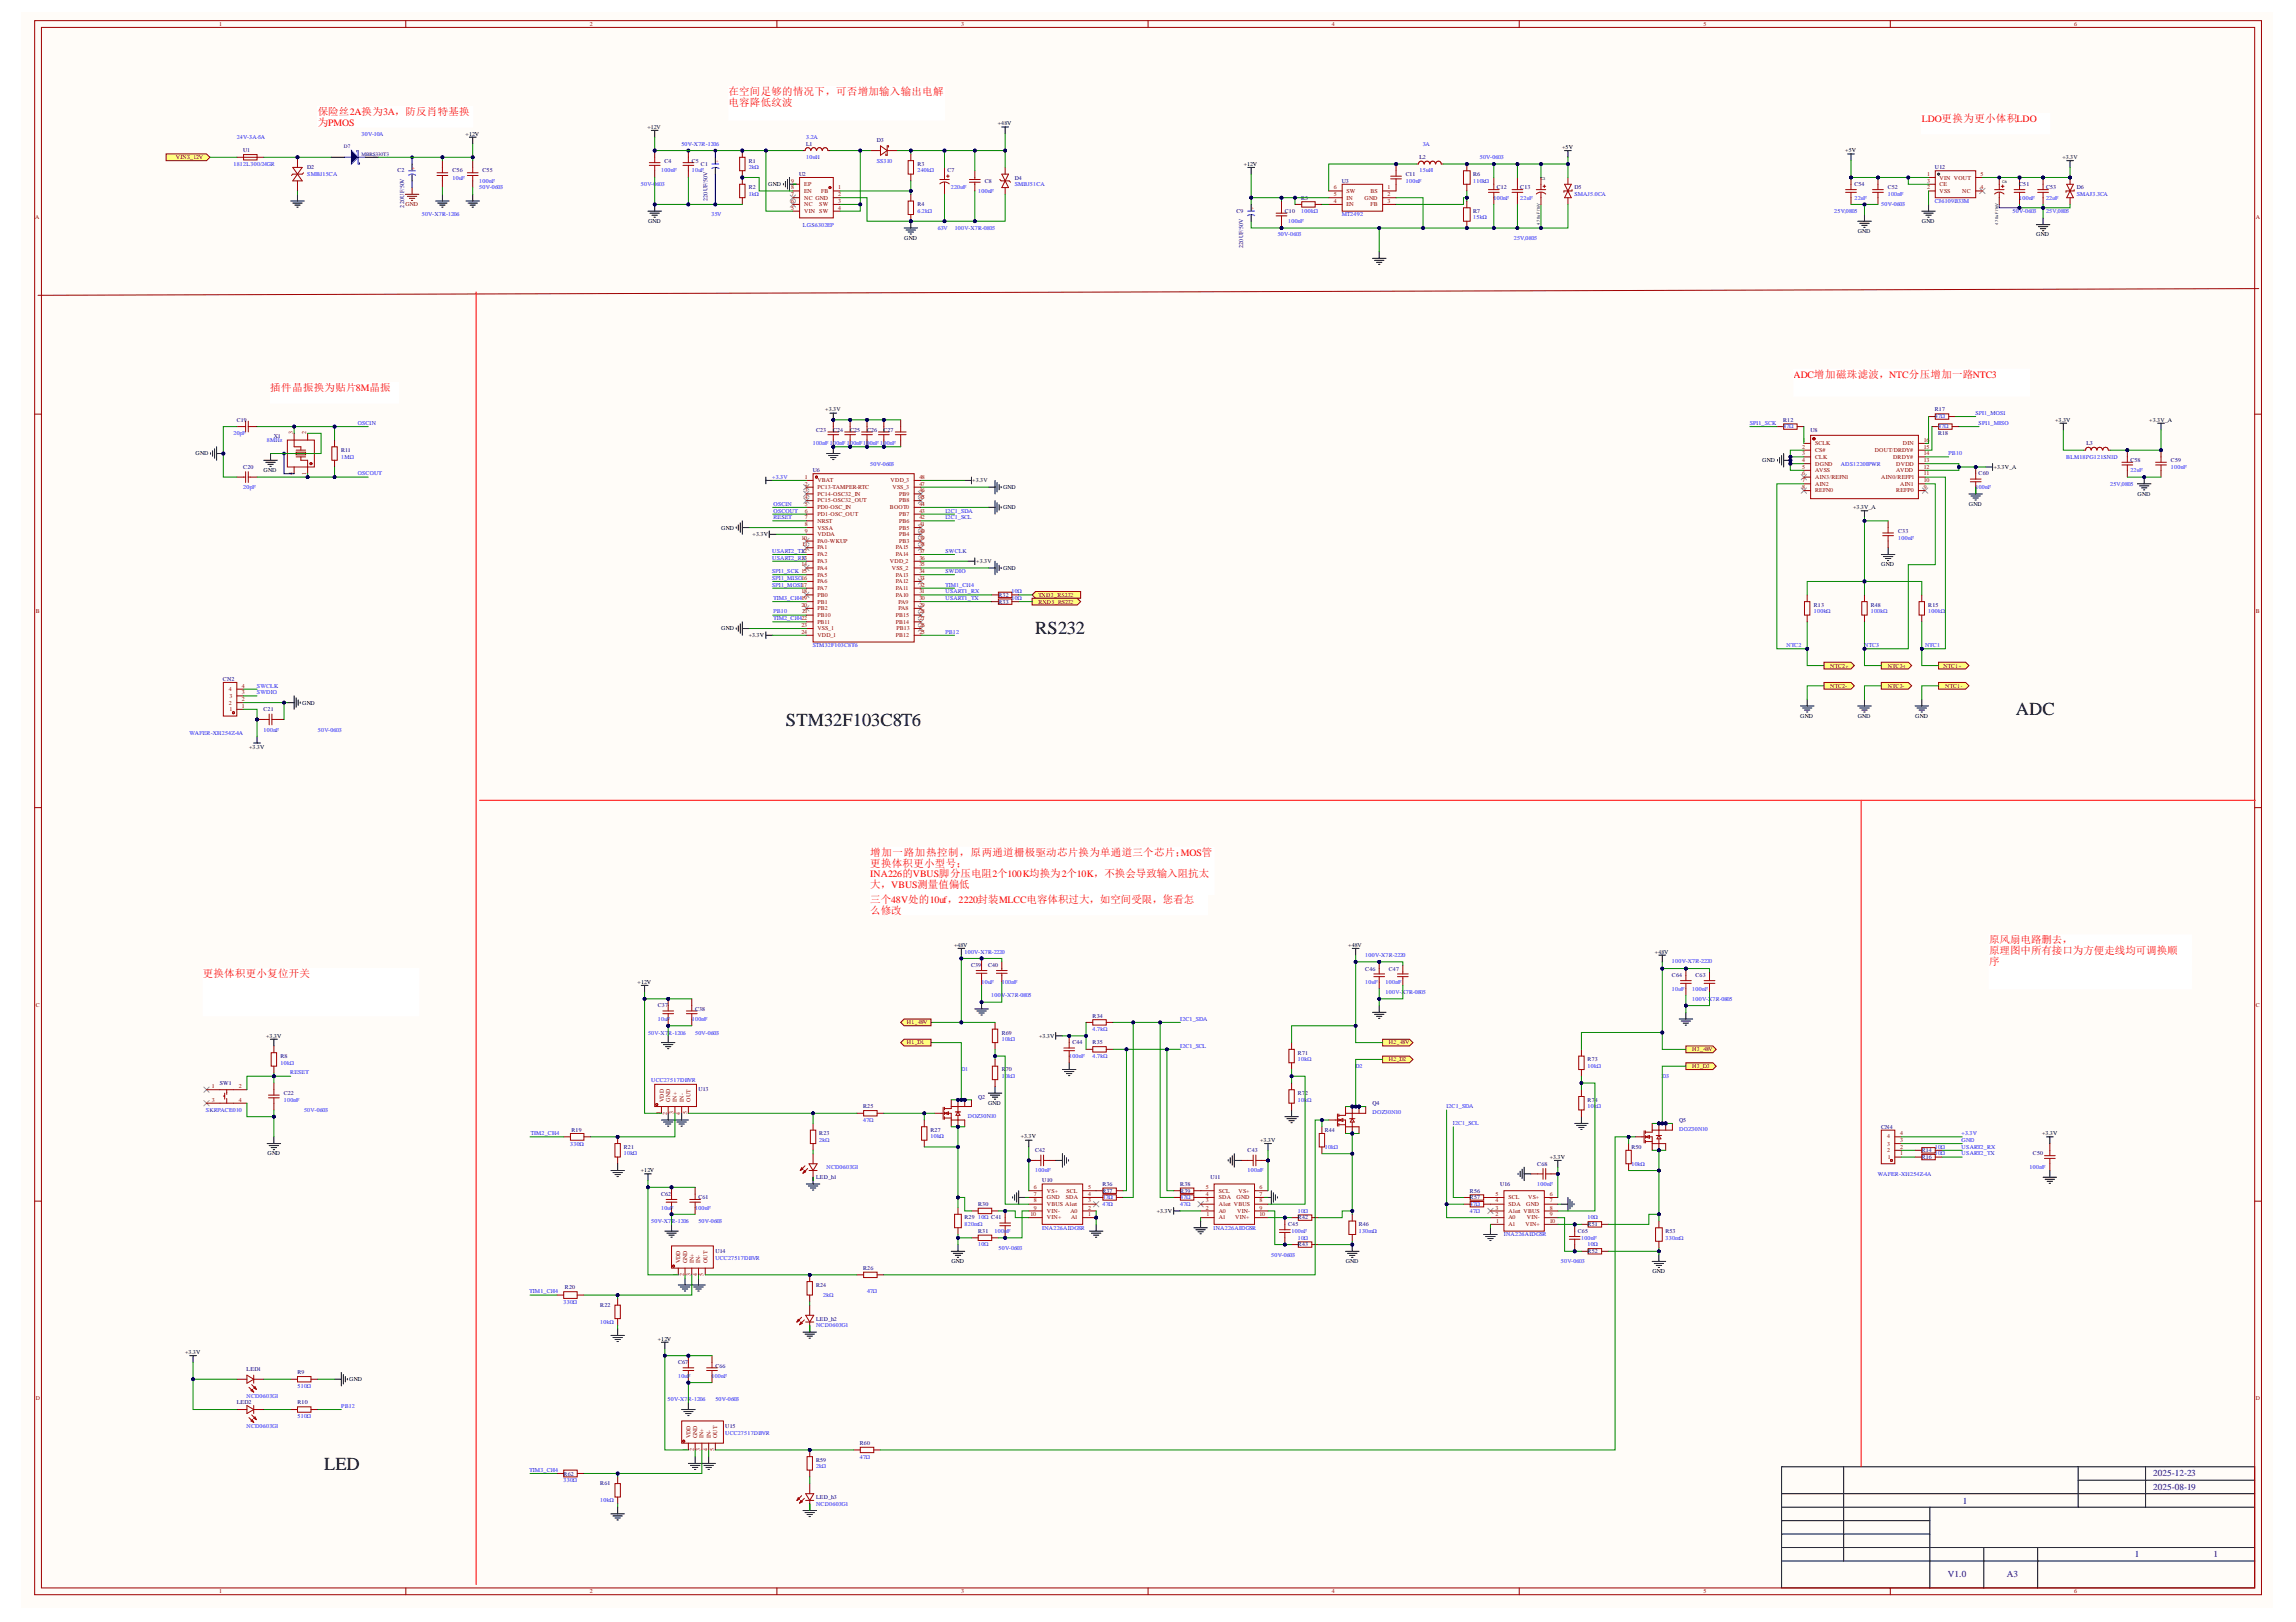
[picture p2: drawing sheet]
<svg xmlns="http://www.w3.org/2000/svg" width="297mm" height="210mm" viewBox="0 0 297 210" stroke-linecap="round" stroke-linejoin="round" font-family="sans-serif">
<defs><g id="words">
<g font-size="2.4">
<text x="133.9" y="82.1">RS232</text>
<text x="101.7" y="93.9">STM32F103C8T6</text>
<text x="260.8" y="92.6">ADC</text>
<text x="42" y="190.2">LED</text>
</g>
<g font-size="1.4" fill="#f00">
<text x="41.1" y="14.9">保险丝2A换为3A，防反肖特基换</text>
<text x="41.1" y="16.3">为PMOS</text>
<text x="94.2" y="12.3">在空间足够的情况下，可否增加输入输出电解</text>
<text x="94.2" y="13.7">电容降低纹波</text>
<text x="34.9" y="50.6">插件晶振换为贴片8M晶振</text>
<text x="112.6" y="110.7">增加一路加热控制，原两通道栅极驱动芯片换为单通道三个芯片；</text>
<text x="112.6" y="112.2">更换体积更小型号；</text>
<text x="112.6" y="115">大，VBUS测量值偏低</text>
<text x="112.6" y="116.8">三个48V处的10uf，2220封装MLCC电容体积过大，如空间受限，您看怎</text>
<text x="112.6" y="118.3">么修改</text>
<text x="257.3" y="122.1">原风扇电路删去，</text>
<text x="257.3" y="123.5">原理图中所有接口为方便走线均可调换顺</text>
<text x="257.3" y="124.8">序</text>
<text x="26.2" y="126.5">更换体积更小复位开关</text>
</g>
<g font-size="1.3" fill="#f00">
<text x="248.6" y="15.8">LDO更换为更小体积LDO</text>
<text x="232" y="48.9">ADC增加磁珠滤波，NTC分压增加一路NTC3</text>
<text x="112.6" y="113.5">INA226的VBUS脚分压电阻2个100K均换为2个10K，不换会导致输入阻抗太</text>
<text x="152.8" y="110.7">MOS管</text>
</g>
<g font-size="1.2" fill="#000080">
<text x="278.6" y="191">2025-12-23</text>
<text x="254" y="194.6">1</text>
<text x="278.6" y="192.8">2025-08-19</text>
<text x="276.2" y="201.4">1</text>
<text x="286.4" y="201.4">1</text>
<text x="252" y="204.1">V1.0</text>
<text x="259.6" y="204.1">A3</text>
</g>
<g font-size=".8" fill="#a00000">
<text x="28.3" y="3.4">1</text>
<text x="76.3" y="3.4">2</text>
<text x="124.4" y="3.4">3</text>
<text x="172.3" y="3.4">4</text>
<text x="220.4" y="3.4">5</text>
<text x="268.3" y="3.4">6</text>
<text x="4.6" y="28.4">A</text>
<text x="291.9" y="28.4">A</text>
<text x="4.7" y="79.3">B</text>
<text x="291.9" y="79.3">B</text>
<text x="4.7" y="130.3">C</text>
<text x="291.9" y="130.3">C</text>
<text x="4.7" y="181.1">D</text>
<text x="291.9" y="181.1">D</text>
<text x="28.3" y="206.2">1</text>
<text x="76.3" y="206.2">2</text>
<text x="124.4" y="206.2">3</text>
<text x="172.3" y="206.2">4</text>
<text x="220.4" y="206.2">5</text>
<text x="268.3" y="206.2">6</text>
</g>
<g font-size=".8" fill="#00f">
<text x="46.8" y="17.6">30V-10A</text>
<text x="30.2" y="21.5">1812L300/24GR</text>
<text x="30.6" y="18">24V-3A-5A</text>
<text x="39.8" y="22.7">SMBJ15CA</text>
<text x="58.5" y="23.2">10uF</text>
<text x="62" y="23.7">100nF</text>
<text x="85.5" y="22.3">100nF</text>
<text x="88.1" y="18.8">50V-X7R-1206</text>
<text x="89.5" y="22.3">10uF</text>
<text x="96.9" y="21.9">2kΩ</text>
<text x="104.3" y="18">3.2A</text>
<text x="104.3" y="20.6">10uH</text>
<text x="113.4" y="21">SS310</text>
<text x="118.7" y="22.3">240kΩ</text>
<text x="181.9" y="23.7">100nF</text>
<text x="183.7" y="22.3">15uH</text>
<text x="184.1" y="18.8">3A</text>
<text x="190.6" y="23.7">110kΩ</text>
<text x="191.4" y="20.6">50V-0603</text>
<text x="54.6" y="28">50V-X7R-1206</text>
<text x="62" y="24.5">50V-0603</text>
<text x="82.9" y="24.1">50V-0</text>
<text x="84.9" y="24.1">603</text>
<text x="92" y="28">35V</text>
<text x="96.9" y="25.4">1kΩ</text>
<text x="103.9" y="29.3">LGS6302EP</text>
<text x="118.7" y="27.6">6.2kΩ</text>
<text x="121.3" y="29.8">63V</text>
<text x="123" y="24.5">220uF</text>
<text x="123.5" y="29.8">100V-X7R-0805</text>
<text x="126.6" y="24.9">100nF</text>
<text x="131.3" y="24.1">SMBJ51CA</text>
<text x="166.7" y="28.9">100nF</text>
<text x="168.3" y="27.6">100kΩ</text>
<text x="173.6" y="28">MT2492</text>
<text x="190.6" y="28.4">15kΩ</text>
<text x="193.2" y="25.9">100nF</text>
<text x="196.7" y="25.9">22uF</text>
<text x="203.7" y="25.4">SMAJ5.0CA</text>
<text x="237.3" y="27.6">25V,0805</text>
<text x="239.9" y="25.9">22uF</text>
<text x="243.4" y="26.7">50V-0603</text>
<text x="244.2" y="25.4">100nF</text>
<text x="250.3" y="26.3">CJ6109B33M</text>
<text x="260.4" y="27.6">50V-0603</text>
<text x="261.2" y="25.9">100nF</text>
<text x="264.7" y="27.6">25V,0805</text>
<text x="264.7" y="25.9">22uF</text>
<text x="268.7" y="25.4">SMAJ3.3CA</text>
<text x="165.3" y="30.6">50V-0603</text>
<text x="195.8" y="31">25V,0805</text>
<text x="255.6" y="53.7">SPI1_MOSI</text>
<text x="30.2" y="56.3">20pF</text>
<text x="34.5" y="57.2">8MHz</text>
<text x="44.2" y="59.3">1MΩ</text>
<text x="46.3" y="55">OSCIN</text>
<text x="105.2" y="57.6">100nF 100nF 100nF100nF 100nF</text>
<text x="226.4" y="55">SPI1_SCK</text>
<text x="230.7" y="55.4">47Ω</text>
<text x="250.3" y="54.1">47Ω</text>
<text x="250.7" y="55.4">47Ω</text>
<text x="252.1" y="58.9">PB10</text>
<text x="256" y="55">SPI1_MISO</text>
<text x="267.3" y="59.3">BLM18PG121SN1D</text>
<text x="31.5" y="63.3">20pF</text>
<text x="46.3" y="61.5">OSCOUT</text>
<text x="99.9" y="62">+3.3V</text>
<text x="100.1" y="65.4">OSCIN</text>
<text x="112.6" y="60.3">50V-0603</text>
<text x="238.1" y="60.3">ADS1220IPWR</text>
<text x="255.6" y="63.3">100nF</text>
<text x="273" y="62.9">25V,0805</text>
<text x="275.6" y="61.1">22uF</text>
<text x="280.9" y="60.7">100nF</text>
<text x="99.9" y="71.6">USART2_TX</text>
<text x="100.1" y="67.2">RESET</text>
<text x="100.1" y="66.4">OSCOUT</text>
<text x="122.3" y="66.4">I2C1_SDA</text>
<text x="122.3" y="67.2">I2C1_SCL</text>
<text x="122.3" y="71.6">SWCLK</text>
<text x="245.6" y="69.8">100nF</text>
<text x="99.9" y="72.4">USART2_RX</text>
<text x="99.9" y="74.2">SPI1_SCK 15</text>
<text x="99.9" y="75.1">SPI1_MISO16</text>
<text x="99.9" y="75.9">SPI1_MOSI17</text>
<text x="100.1" y="77.7">TIM3_CH419</text>
<text x="122.3" y="74.2">SWDIO</text>
<text x="122.3" y="75.9">TIM1_CH4</text>
<text x="122.3" y="76.7">USART1_RX</text>
<text x="122.3" y="77.7">USART1_TX</text>
<text x="130.9" y="76.7">10Ω</text>
<text x="130.9" y="77.7">10Ω</text>
<text x="100.1" y="80.3">TIM2_CH422</text>
<text x="100.1" y="79.4">PB10</text>
<text x="105.2" y="83.8">STM32F103C8T6</text>
<text x="122.3" y="82">PB12</text>
<text x="231.1" y="83.8">NTC2</text>
<text x="234.7" y="79.4">100kΩ</text>
<text x="241.2" y="83.8">NTC3</text>
<text x="242" y="79.4">100kΩ</text>
<text x="249" y="83.8">NTC1</text>
<text x="249.5" y="79.4">100kΩ</text>
<text x="33.2" y="89.9">SWDIO</text>
<text x="33.2" y="89">SWCLK</text>
<text x="24.5" y="95.1">WAFER-XH254Z-4A</text>
<text x="34.1" y="94.7">100nF</text>
<text x="41.1" y="94.7">50V-0603</text>
<text x="124.8" y="123.4">100V-X7R-2220</text>
<text x="176.6" y="123.8">100V-X7R-2220</text>
<text x="216.3" y="124.7">100V-X7R-2220</text>
<text x="127" y="127.3">10uF</text>
<text x="128.2" y="129.1">100V-X7R-0805</text>
<text x="129.6" y="127.3">100nF</text>
<text x="176.6" y="127.3">10uF</text>
<text x="179.3" y="128.6">100V-X7R-0805</text>
<text x="179.3" y="127.3">100nF</text>
<text x="216.3" y="128.2">10uF</text>
<text x="218.9" y="129.5">100V-X7R-0805</text>
<text x="218.9" y="128.2">100nF</text>
<text x="36.3" y="137.8">10kΩ</text>
<text x="83.8" y="133.9">50V-X7R-1206</text>
<text x="85.1" y="132.1">10uF</text>
<text x="89.5" y="132.1">100nF</text>
<text x="89.9" y="133.9">50V-0603</text>
<text x="129.6" y="134.7">10kΩ</text>
<text x="138.3" y="136.9">100nF</text>
<text x="141.4" y="133.4">4.7kΩ</text>
<text x="141.4" y="136.9">4.7kΩ</text>
<text x="152.7" y="135.6">I2C1_SCL</text>
<text x="152.7" y="132.1">I2C1_SDA</text>
<text x="167.9" y="137.4">10kΩ</text>
<text x="26.6" y="143.9">SKRPACE010</text>
<text x="36.7" y="142.6">100nF</text>
<text x="37.6" y="139">RESET</text>
<text x="39.3" y="143.9">50V-0603</text>
<text x="84.3" y="140">UCC27517DBVR</text>
<text x="124.4" y="138.6">D1</text>
<text x="129.6" y="139.6">10kΩ</text>
<text x="167.9" y="142.6">10kΩ</text>
<text x="175.4" y="138.2">D2</text>
<text x="187.1" y="143.4">I2C1_SDA</text>
<text x="205.4" y="138.2">10kΩ</text>
<text x="205.4" y="143.4">10kΩ</text>
<text x="215" y="139.6">D3</text>
<text x="68.7" y="146.9">TIM2_CH4</text>
<text x="73.8" y="148.3">330Ω</text>
<text x="80.7" y="149.5">10kΩ</text>
<text x="106" y="147.8">2kΩ</text>
<text x="111.7" y="145.2">47Ω</text>
<text x="120.4" y="147.3">10kΩ</text>
<text x="125.2" y="144.7">DOZ30N10</text>
<text x="171.4" y="148.7">10kΩ</text>
<text x="177.6" y="144.2">DOZ30N10</text>
<text x="188" y="145.6">I2C1_SCL</text>
<text x="217.2" y="146.4">DOZ30N10</text>
<text x="250.3" y="148.7">10Ω</text>
<text x="250.3" y="149.5">10Ω</text>
<text x="253.8" y="148.7">USART2_RX</text>
<text x="253.8" y="149.5">USART2_TX</text>
<text x="253.8" y="147.8">GND</text>
<text x="253.8" y="146.9">+3.3V</text>
<text x="106.9" y="151.3">NCD0603G1</text>
<text x="133.9" y="151.7">100nF</text>
<text x="142.6" y="155.2">47Ω</text>
<text x="152.7" y="155.2">47Ω</text>
<text x="161.4" y="151.7">100nF</text>
<text x="198.9" y="153.5">100nF</text>
<text x="211.1" y="150.9">10kΩ</text>
<text x="243" y="152.1">WAFER-XH254Z-4A</text>
<text x="262.6" y="151.3">100nF</text>
<text x="84.3" y="158.2">50V-X7R-1206</text>
<text x="85.5" y="156.5">10uF</text>
<text x="89.9" y="156.5">100nF</text>
<text x="90.3" y="158.2">50V-0603</text>
<text x="124.8" y="158.7">820mΩ</text>
<text x="126.6" y="157.8">10Ω C41</text>
<text x="126.6" y="161.3">10Ω</text>
<text x="128.7" y="159.6">100nF</text>
<text x="129.2" y="161.7">50V-0603</text>
<text x="134.8" y="159.2">INA226AIDGSR</text>
<text x="142.6" y="156">47Ω</text>
<text x="152.7" y="156">47Ω</text>
<text x="157" y="159.2">INA226AIDGSR</text>
<text x="167.1" y="159.6">100nF</text>
<text x="167.9" y="157">10Ω</text>
<text x="167.9" y="160.4">10Ω</text>
<text x="175.8" y="159.6">130mΩ</text>
<text x="190.2" y="156">47Ω</text>
<text x="190.2" y="157">47Ω</text>
<text x="194.6" y="160">INA226AIDGSR</text>
<text x="204.6" y="160.4">100nF</text>
<text x="205.4" y="157.8">10Ω</text>
<text x="205.4" y="161.3">10Ω</text>
<text x="215.5" y="160.4">330mΩ</text>
<text x="68.5" y="167.4">TIM1_CH4</text>
<text x="92.5" y="163.1">UCC27517DBVR</text>
<text x="106.5" y="167.9">2kΩ</text>
<text x="112.2" y="167.4">47Ω</text>
<text x="164.5" y="162.6">50V-0603</text>
<text x="201.9" y="163.5">50V-0603</text>
<text x="72.9" y="168.7">330Ω</text>
<text x="77.7" y="171.3">10kΩ</text>
<text x="105.6" y="171.8">NCD0603G1</text>
<text x="38.5" y="179.6">510Ω</text>
<text x="87.7" y="178.3">10uF</text>
<text x="92" y="178.3">100nF</text>
<text x="31.9" y="180.9">NCD0603G1</text>
<text x="31.9" y="184.9">NCD0603G1</text>
<text x="38.5" y="183.5">510Ω</text>
<text x="44.2" y="182.2">PB12</text>
<text x="86.4" y="181.3">50V-X7R-1206</text>
<text x="92.5" y="181.3">50V-0603</text>
<text x="93.8" y="185.7">UCC27517DBVR</text>
<text x="68.5" y="190.5">TIM3_CH4</text>
<text x="72.9" y="191.8">330Ω</text>
<text x="105.6" y="190">2kΩ</text>
<text x="111.2" y="188.7">47Ω</text>
<text x="77.7" y="194.4">10kΩ</text>
<text x="105.6" y="194.8">NCD0603G1</text>
</g>
<g font-size=".8">
<text x="60.2" y="17.6">+12V</text>
<text x="83.7" y="16.6">+12V</text>
<text x="129.1" y="16.2">+48V</text>
<text x="160.9" y="21.5">+12V</text>
<text x="202.1" y="19.3">+5V</text>
<text x="238.7" y="19.7">+5V</text>
<text x="266.8" y="20.6">+3.3V</text>
<text x="83.8" y="28.9">GND</text>
<text x="99.4" y="24.1">GND</text>
<text x="248.6" y="28.9">GND</text>
<text x="117" y="31">GND</text>
<text x="240.3" y="30.2">GND</text>
<text x="263.4" y="30.6">GND</text>
<text x="106.8" y="53.2">+3.3V</text>
<text x="25.3" y="58.9">GND</text>
<text x="228" y="59.8">GND</text>
<text x="265.9" y="54.6">+3.3V</text>
<text x="278.1" y="54.6">+3.3V_A</text>
<text x="34.1" y="61.1">GND</text>
<text x="125.8" y="62.4">+3.3V</text>
<text x="129.8" y="65.9">GND</text>
<text x="129.8" y="63.3">GND</text>
<text x="239.7" y="65.9">+3.3V_A</text>
<text x="254.7" y="65.4">GND</text>
<text x="257.9" y="60.7">+3.3V_A</text>
<text x="276.5" y="64.2">GND</text>
<text x="93.3" y="68.5">GND</text>
<text x="97.4" y="69.4">+3.3V</text>
<text x="126.3" y="72.9">+3.3V</text>
<text x="129.8" y="73.7">GND</text>
<text x="243.4" y="73.3">GND</text>
<text x="93.3" y="81.6">GND</text>
<text x="96.9" y="82.4">+3.3V</text>
<text x="39.1" y="91.2">GND</text>
<text x="232.9" y="92.9">GND</text>
<text x="240.3" y="92.9">GND</text>
<text x="247.8" y="92.9">GND</text>
<text x="32.2" y="96.9">+3.3V</text>
<text x="123.4" y="122.6">+48V</text>
<text x="174.4" y="122.6">+48V</text>
<text x="214.1" y="123.4">+48V</text>
<text x="82.5" y="127.3">+12V</text>
<text x="34.4" y="134.3">+3.3V</text>
<text x="134.4" y="134.3">+3.3V</text>
<text x="127.8" y="143">GND</text>
<text x="34.6" y="149.5">GND</text>
<text x="132.1" y="147.3">+3.3V</text>
<text x="163" y="147.8">+3.3V</text>
<text x="200.5" y="149.9">+3.3V</text>
<text x="264.2" y="146.9">+3.3V</text>
<text x="82.9" y="151.7">+12V</text>
<text x="149.6" y="157">+3.3V</text>
<text x="123.1" y="163.5">GND</text>
<text x="174.1" y="163.5">GND</text>
<text x="213.8" y="164.7">GND</text>
<text x="85.1" y="173.5">+12V</text>
<text x="23.9" y="175.2">+3.3V</text>
<text x="45.2" y="178.7">GND</text>
</g>
<g font-size=".8" fill="#800000">
<text x="22.8" y="20.6">VIN3_12V</text>
<text x="52.4" y="26.7">GND</text>
<text x="134.3" y="77.3">TXD3_RS232</text>
<text x="134.3" y="78.1">RXD3_RS232</text>
<text x="236.8" y="86.4">NTC2+</text>
<text x="236.8" y="89">NTC2-</text>
<text x="244.2" y="86.4">NTC3+</text>
<text x="244.2" y="89">NTC3-</text>
<text x="251.4" y="86.4">NTC1+</text>
<text x="251.7" y="89">NTC1-</text>
<text x="117.3" y="135.2">H1_D1</text>
<text x="117.3" y="132.5">H1_48V</text>
<text x="179.7" y="137.4">H2_D2</text>
<text x="179.7" y="135.2">H2_48V</text>
<text x="218.9" y="136">H3_48V</text>
<text x="218.9" y="138.2">H3_D3</text>
</g>
<g font-size=".8" fill="#000080">
<text x="31.5" y="19.7">U1</text>
<text x="39.8" y="21.9">D2</text>
<text x="51.4" y="22.3">C2</text>
<text x="58.5" y="22.3">C56</text>
<text x="62.4" y="22.3">C55</text>
<text x="85.9" y="21">C4</text>
<text x="89.5" y="21">C5</text>
<text x="90.7" y="21.5">C1</text>
<text x="96.9" y="21">R1</text>
<text x="103.4" y="22.7">U2</text>
<text x="104.3" y="18.8">L1</text>
<text x="113.4" y="18.4">D3</text>
<text x="118.7" y="21.5">R3</text>
<text x="122.6" y="22.3">C7</text>
<text x="127.4" y="23.7">C8</text>
<text x="131.3" y="23.2">D4</text>
<text x="173.6" y="23.7">U3</text>
<text x="181.9" y="22.7">C11</text>
<text x="183.7" y="20.6">L2</text>
<text x="190.6" y="22.7">R6</text>
<text x="250.3" y="21.9">U12</text>
<text x="52.3" y="26.9" transform="rotate(-90 52.3 26.9)">220UF/50V</text>
<text x="91.5" y="26" transform="rotate(-90 91.5 26)">220UF/50V</text>
<text x="96.9" y="24.5">R2</text>
<text x="118.7" y="26.7">R4</text>
<text x="160" y="27.6">C9</text>
<text x="166.2" y="27.6">C10</text>
<text x="168.3" y="25.9">R5</text>
<text x="190.6" y="27.6">R7</text>
<text x="193.6" y="24.5">C12</text>
<text x="196.7" y="24.5">C13</text>
<text x="203.7" y="24.5">D5</text>
<text x="239.9" y="24.1">C54</text>
<text x="244.2" y="24.5">C52</text>
<text x="261.2" y="24.1">C51</text>
<text x="264.7" y="24.5">C53</text>
<text x="268.7" y="24.5">D6</text>
<text x="160.8" y="32.1" transform="rotate(-90 160.8 32.1)">220UF/50V</text>
<text x="250.3" y="53.2">R17</text>
<text x="30.6" y="54.6">C19</text>
<text x="35.4" y="56.7">X1</text>
<text x="44.2" y="58.5">R11</text>
<text x="105.6" y="55.9">C23</text>
<text x="107.8" y="55.9">C24</text>
<text x="110" y="55.9">C25</text>
<text x="112.2" y="55.9">C26</text>
<text x="114.3" y="55.9">C27</text>
<text x="230.7" y="54.6">R12</text>
<text x="234.2" y="55.9">U8</text>
<text x="250.7" y="56.3">R18</text>
<text x="269.9" y="57.6">L3</text>
<text x="275.6" y="59.8">C58</text>
<text x="280.9" y="59.8">C59</text>
<text x="31.5" y="60.7">C20</text>
<text x="105.2" y="61.1">U6</text>
<text x="256" y="61.5">C60</text>
<text x="245.6" y="69">C33</text>
<text x="129.2" y="77.3">R32</text>
<text x="129.2" y="78.1">R33</text>
<text x="234.7" y="78.5">R13</text>
<text x="242" y="78.5">R48</text>
<text x="249.5" y="78.5">R15</text>
<text x="28.8" y="88.1">CN2</text>
<text x="34.1" y="92">C21</text>
<text x="125.6" y="125.2">C39</text>
<text x="127.8" y="125.2">C40</text>
<text x="176.6" y="125.6">C46</text>
<text x="179.7" y="125.6">C47</text>
<text x="85.1" y="130.3">C37</text>
<text x="89.9" y="130.8">C38</text>
<text x="141.4" y="131.7">R34</text>
<text x="216.3" y="126.5">C64</text>
<text x="219.4" y="126.5">C63</text>
<text x="36.3" y="136.9">R8</text>
<text x="129.6" y="133.9">R69</text>
<text x="138.7" y="135.2">C44</text>
<text x="141.4" y="135.2">R35</text>
<text x="167.9" y="136.5">R71</text>
<text x="205.4" y="137.4">R73</text>
<text x="28.4" y="140.4">SW1</text>
<text x="36.7" y="141.7">C22</text>
<text x="90.3" y="141.2">U13</text>
<text x="111.7" y="143.4">R25</text>
<text x="126.6" y="142.2">Q2</text>
<text x="129.6" y="138.6">R70</text>
<text x="167.9" y="141.7">R7</text>
<text x="168.9" y="141.7">2</text>
<text x="177.6" y="143">Q4</text>
<text x="205.4" y="142.6">R74</text>
<text x="73.9" y="146.5">R19</text>
<text x="80.7" y="148.7">R21</text>
<text x="106" y="146.9">R23</text>
<text x="120.4" y="146.5">R27</text>
<text x="133.9" y="149.1">C42</text>
<text x="161.4" y="149.1">C43</text>
<text x="171.4" y="146.5">R44</text>
<text x="211.1" y="148.7">R50</text>
<text x="217.2" y="145.2">Q5</text>
<text x="243.4" y="146.1">CN4</text>
<text x="248.6" y="149.1">R14</text>
<text x="248.6" y="149.9">R16</text>
<text x="263" y="149.5">C50</text>
<text x="85.5" y="154.8">C62</text>
<text x="90.3" y="155.2">C61</text>
<text x="105.6" y="152.6">LED_h1</text>
<text x="134.8" y="153">U10</text>
<text x="142.6" y="153.5">R36</text>
<text x="142.6" y="154.3">R37</text>
<text x="152.7" y="153.5">R38</text>
<text x="152.7" y="154.3">R39</text>
<text x="156.6" y="152.6">U11</text>
<text x="190.2" y="154.3">R56</text>
<text x="190.2" y="155.2">R57</text>
<text x="194.1" y="153.5">U16</text>
<text x="198.9" y="150.9">C68</text>
<text x="124.8" y="157.8">R29</text>
<text x="126.6" y="156">R30</text>
<text x="126.6" y="159.6">R31</text>
<text x="166.7" y="158.7">C45</text>
<text x="167.9" y="157.8">R42</text>
<text x="167.9" y="161.3">R43</text>
<text x="175.8" y="158.7">R46</text>
<text x="204.1" y="159.6">C65</text>
<text x="205.4" y="158.7">R51</text>
<text x="215.5" y="159.6">R53</text>
<text x="73.1" y="166.9">R20</text>
<text x="92.5" y="162.2">U14</text>
<text x="105.6" y="166.5">R24</text>
<text x="111.7" y="164.3">R26</text>
<text x="205.4" y="162.2">R52</text>
<text x="77.7" y="169.1">R22</text>
<text x="105.6" y="170.9">LED_h2</text>
<text x="31.9" y="177.4">LED1</text>
<text x="38.5" y="177.8">R9</text>
<text x="87.7" y="176.6">C67</text>
<text x="92.5" y="177">C66</text>
<text x="30.6" y="181.7">LED2</text>
<text x="38.5" y="181.7">R10</text>
<text x="93.8" y="184.9">U15</text>
<text x="72.9" y="190.9">R62</text>
<text x="105.6" y="189.2">R59</text>
<text x="111.2" y="187">R60</text>
<text x="77.7" y="192.2">R61</text>
<text x="105.6" y="194">LED_h3</text>
</g>
<g font-size=".8" fill="#800">
<text x="102.4" y="23.7">9</text>
<text x="249.3" y="22.7">1</text>
<text x="249.3" y="23.7">3</text>
<text x="250.9" y="23.2">VIN VOUT</text>
<text x="256.2" y="22.7">5</text>
<text x="102.4" y="27.1">5</text>
<text x="102.4" y="26.3">6</text>
<text x="102.4" y="25.4">7</text>
<text x="102.4" y="24.5">8</text>
<text x="104.1" y="27.6">VIN SW</text>
<text x="104.1" y="26.7">NC</text>
<text x="104.1" y="25.9">NC GND</text>
<text x="104.1" y="24.9">EN</text>
<text x="104.1" y="24.1">EP</text>
<text x="106" y="26.7">SW</text>
<text x="106.3" y="24.9">FB</text>
<text x="108.5" y="24.5">1</text>
<text x="108.5" y="25.4">2</text>
<text x="108.5" y="26.3">3</text>
<text x="108.5" y="27.1">4</text>
<text x="172.6" y="26.3">4</text>
<text x="172.6" y="25.4">5</text>
<text x="172.6" y="24.5">6</text>
<text x="174.2" y="26.7">EN</text>
<text x="174.2" y="25.9">IN</text>
<text x="174.2" y="24.9">SW</text>
<text x="176.5" y="25.9">GND</text>
<text x="177.3" y="24.9">BS</text>
<text x="177.3" y="26.7">FB</text>
<text x="179.5" y="24.5">1</text>
<text x="179.5" y="25.4">2</text>
<text x="179.5" y="26.3">3</text>
<text x="249.3" y="24.5">2</text>
<text x="250.9" y="24.9">VSS</text>
<text x="250.9" y="24.1">CE</text>
<text x="253.9" y="24.9">NC</text>
<text x="256.2" y="24.5">4</text>
<text x="37.9" y="56.2" transform="rotate(-90 37.9 56.2)">3</text>
<text x="39.6" y="56.2" transform="rotate(-90 39.6 56.2)">2</text>
<text x="233.1" y="58.1">2</text>
<text x="233.1" y="58.9">3</text>
<text x="233.1" y="59.8">4</text>
<text x="233.2" y="57.2">1</text>
<text x="234.8" y="57.6">SCLK</text>
<text x="234.8" y="58.5">CS#</text>
<text x="234.8" y="59.3">CLK</text>
<text x="242.5" y="58.5">DOUT/DRDY#</text>
<text x="244.9" y="59.3">DRDY#</text>
<text x="246.2" y="57.6">DIN</text>
<text x="248.9" y="59.8">13</text>
<text x="248.9" y="58.9">14</text>
<text x="248.9" y="58.1">15</text>
<text x="248.9" y="57.2">16</text>
<text x="37.9" y="61.5" transform="rotate(-90 37.9 61.5)">4</text>
<text x="39.6" y="61.4" transform="rotate(-90 39.6 61.4)">1</text>
<text x="104.1" y="62">1</text>
<text x="104.1" y="62.9">2</text>
<text x="104.1" y="63.7">3</text>
<text x="104.1" y="64.6">4</text>
<text x="104.1" y="65.4">5</text>
<text x="105.7" y="62.4">VBAT</text>
<text x="105.7" y="63.3">PC13-TAMPER-RTC</text>
<text x="105.7" y="64.2">PC14-OSC32_IN</text>
<text x="105.7" y="65">PC15-OSC32_OUT</text>
<text x="105.7" y="65.9">PD0-OSC_IN</text>
<text x="115.1" y="65.9">BOOT0</text>
<text x="115.2" y="62.4">VDD_3</text>
<text x="115.5" y="63.3">VSS_3</text>
<text x="116.3" y="65">PB8</text>
<text x="116.3" y="64.2">PB9</text>
<text x="118.9" y="65.4">44</text>
<text x="118.9" y="64.6">45</text>
<text x="118.9" y="63.7">46</text>
<text x="118.9" y="62.9">47</text>
<text x="118.9" y="62">48</text>
<text x="233.1" y="60.7">5</text>
<text x="233.1" y="61.5">6</text>
<text x="233.1" y="62.4">7</text>
<text x="233.1" y="63.3">8</text>
<text x="234.8" y="60.3">DGND</text>
<text x="234.8" y="61.1">AVSS</text>
<text x="234.8" y="62">AIN3/REFN1</text>
<text x="234.8" y="62.9">AIN2</text>
<text x="234.8" y="63.7">REFN0</text>
<text x="243.4" y="62">AIN0/REFP1</text>
<text x="245.3" y="63.7">REFP0</text>
<text x="245.3" y="61.1">AVDD</text>
<text x="245.3" y="60.3">DVDD</text>
<text x="245.8" y="62.9">AIN1</text>
<text x="248.9" y="63.3">9</text>
<text x="248.9" y="62.4">10</text>
<text x="248.9" y="61.5">11</text>
<text x="248.9" y="60.7">12</text>
<text x="103.7" y="69.8">10</text>
<text x="103.7" y="71.6">12</text>
<text x="103.8" y="70.7">11</text>
<text x="104.1" y="66.4">6</text>
<text x="104.1" y="67.2">7</text>
<text x="104.1" y="68">8</text>
<text x="104.1" y="69">9</text>
<text x="105.7" y="66.8">PD1-OSC_OUT</text>
<text x="105.7" y="67.6">NRST</text>
<text x="105.7" y="68.5">VSSA</text>
<text x="105.7" y="69.4">VDDA</text>
<text x="105.7" y="70.2">PA0-WKUP</text>
<text x="105.7" y="71.1">PA1</text>
<text x="115.9" y="71.1">PA15</text>
<text x="116.3" y="70.2">PB3</text>
<text x="116.3" y="69.4">PB4</text>
<text x="116.3" y="68.5">PB5</text>
<text x="116.3" y="67.6">PB6</text>
<text x="116.3" y="66.8">PB7</text>
<text x="118.9" y="71.6">37</text>
<text x="118.9" y="70.7">38</text>
<text x="118.9" y="69.8">39</text>
<text x="118.9" y="69">40</text>
<text x="118.9" y="68">41</text>
<text x="118.9" y="67.2">42</text>
<text x="118.9" y="66.4">43</text>
<text x="103.7" y="72.4">13</text>
<text x="103.7" y="73.3">14</text>
<text x="103.7" y="76.7">18</text>
<text x="105.7" y="72">PA2</text>
<text x="105.7" y="72.9">PA3</text>
<text x="105.7" y="73.7">PA4</text>
<text x="105.7" y="74.6">PA5</text>
<text x="105.7" y="75.5">PA6</text>
<text x="105.7" y="76.3">PA7</text>
<text x="105.7" y="77.3">PB0</text>
<text x="115.1" y="72.9">VDD_2</text>
<text x="115.4" y="73.7">VSS_2</text>
<text x="115.9" y="77.3">PA10</text>
<text x="115.9" y="76.3">PA11</text>
<text x="115.9" y="75.5">PA12</text>
<text x="115.9" y="74.6">PA13</text>
<text x="115.9" y="72">PA14</text>
<text x="118.9" y="77.7">30</text>
<text x="118.9" y="76.7">31</text>
<text x="118.9" y="75.9">32</text>
<text x="118.9" y="75.1">33</text>
<text x="118.9" y="74.2">34</text>
<text x="118.9" y="73.3">35</text>
<text x="118.9" y="72.4">36</text>
<text x="103.7" y="78.5">20</text>
<text x="103.7" y="81.1">23</text>
<text x="103.7" y="82">24</text>
<text x="103.8" y="79.4">21</text>
<text x="105.7" y="78.1">PB1</text>
<text x="105.7" y="78.9">PB2</text>
<text x="105.7" y="79.9">PB10</text>
<text x="105.7" y="80.7">PB11</text>
<text x="105.7" y="81.6">VSS_1</text>
<text x="105.7" y="82.4">VDD_1</text>
<text x="115.9" y="82.4">PB12</text>
<text x="115.9" y="80.7">PB14</text>
<text x="115.9" y="79.9">PB15</text>
<text x="116" y="81.6">PB13</text>
<text x="116.2" y="78.9">PA8</text>
<text x="116.2" y="78.1">PA9</text>
<text x="118.9" y="82">25</text>
<text x="118.9" y="81.1">26</text>
<text x="118.9" y="80.3">27</text>
<text x="118.9" y="79.4">28</text>
<text x="118.9" y="78.5">29</text>
<text x="29.6" y="89.4">4</text>
<text x="31.3" y="89.9">3</text>
<text x="31.3" y="89">4</text>
<text x="29.6" y="91.2">2</text>
<text x="29.7" y="92">1</text>
<text x="29.7" y="90.3">3</text>
<text x="31.3" y="91.6">1</text>
<text x="31.3" y="90.7">2</text>
<text x="27.4" y="140.8">1</text>
<text x="27.4" y="142.6">3</text>
<text x="30.9" y="140.8">2</text>
<text x="30.9" y="142.6">4</text>
<text x="85.9" y="142.6" transform="rotate(-90 85.9 142.6)">VDD</text>
<text x="86.7" y="142.6" transform="rotate(-90 86.7 142.6)">GND</text>
<text x="87.6" y="142.6" transform="rotate(-90 87.6 142.6)">IN+</text>
<text x="88.5" y="142.6" transform="rotate(-90 88.5 142.6)">IN-</text>
<text x="89.3" y="142.6" transform="rotate(-90 89.3 142.6)">OUT</text>
<text x="85.4" y="144.2" transform="rotate(-90 85.4 144.2)">1</text>
<text x="86.3" y="144.3" transform="rotate(-90 86.3 144.3)">2</text>
<text x="87.1" y="144.2" transform="rotate(-90 87.1 144.2)">3</text>
<text x="88" y="144.3" transform="rotate(-90 88 144.3)">4</text>
<text x="88.9" y="144.2" transform="rotate(-90 88.9 144.2)">5</text>
<text x="244.1" y="149.1">2</text>
<text x="244.1" y="148.3">3</text>
<text x="244.1" y="147.3">4</text>
<text x="244.2" y="149.9">1</text>
<text x="245.8" y="149.5">1</text>
<text x="245.8" y="148.7">2</text>
<text x="245.8" y="147.8">3</text>
<text x="245.8" y="146.9">4</text>
<text x="133.7" y="153.9">6</text>
<text x="133.7" y="154.8">7</text>
<text x="133.7" y="155.6">8</text>
<text x="135.4" y="154.3">VS+</text>
<text x="135.4" y="155.2">GND</text>
<text x="137.9" y="155.2">SDA</text>
<text x="138" y="154.3">SCL</text>
<text x="140.8" y="155.6">3</text>
<text x="140.8" y="154.8">4</text>
<text x="140.8" y="153.9">5</text>
<text x="156" y="155.6">3</text>
<text x="156" y="154.8">4</text>
<text x="156" y="153.9">5</text>
<text x="157.7" y="155.2">SDA</text>
<text x="157.7" y="154.3">SCL</text>
<text x="160" y="155.2">GND</text>
<text x="160.2" y="154.3">VS+</text>
<text x="162.9" y="153.9">6</text>
<text x="162.9" y="154.8">7</text>
<text x="162.9" y="155.6">8</text>
<text x="193.5" y="155.6">4</text>
<text x="193.5" y="154.8">5</text>
<text x="195.2" y="155.2">SCL</text>
<text x="197.7" y="155.2">VS+</text>
<text x="200.5" y="154.8">6</text>
<text x="200.5" y="155.6">7</text>
<text x="133.3" y="157.4">10</text>
<text x="133.7" y="156.5">9</text>
<text x="135.4" y="156">VBUS Alert</text>
<text x="135.4" y="157">VIN-</text>
<text x="135.4" y="157.8">VIN+</text>
<text x="138.5" y="157">A0</text>
<text x="138.6" y="157.8">A1</text>
<text x="140.8" y="157.4">1</text>
<text x="140.8" y="156.5">2</text>
<text x="156" y="156.5">2</text>
<text x="156.1" y="157.4">1</text>
<text x="157.7" y="157.8">A1</text>
<text x="157.7" y="157">A0</text>
<text x="157.7" y="156">Alert VBUS</text>
<text x="159.8" y="157.8">VIN+</text>
<text x="160.1" y="157">VIN-</text>
<text x="162.9" y="156.5">9</text>
<text x="162.9" y="157.4">10</text>
<text x="193.5" y="157.4">2</text>
<text x="193.5" y="156.5">3</text>
<text x="193.6" y="158.2">1</text>
<text x="195.2" y="158.7">A1</text>
<text x="195.2" y="157.8">A0</text>
<text x="195.2" y="157">Alert VBUS</text>
<text x="195.2" y="156">SDA</text>
<text x="197.4" y="158.7">VIN+</text>
<text x="197.4" y="156">GND</text>
<text x="197.5" y="157.8">VIN-</text>
<text x="200.5" y="156.5">8</text>
<text x="200.5" y="157.4">9</text>
<text x="200.5" y="158.2">10</text>
<text x="87.6" y="165.1" transform="rotate(-90 87.6 165.1)">1</text>
<text x="88" y="163.5" transform="rotate(-90 88 163.5)">VDD</text>
<text x="88.5" y="165.2" transform="rotate(-90 88.5 165.2)">2</text>
<text x="88.9" y="163.5" transform="rotate(-90 88.9 163.5)">GND</text>
<text x="89.3" y="165.2" transform="rotate(-90 89.3 165.2)">3</text>
<text x="89.8" y="163.5" transform="rotate(-90 89.8 163.5)">IN+</text>
<text x="90.2" y="165.2" transform="rotate(-90 90.2 165.2)">4</text>
<text x="90.6" y="163.5" transform="rotate(-90 90.6 163.5)">IN-</text>
<text x="91" y="165.2" transform="rotate(-90 91 165.2)">5</text>
<text x="91.5" y="163.5" transform="rotate(-90 91.5 163.5)">OUT</text>
<text x="88.9" y="187.7" transform="rotate(-90 88.9 187.7)">1</text>
<text x="89.3" y="186.1" transform="rotate(-90 89.3 186.1)">VDD</text>
<text x="89.8" y="187.8" transform="rotate(-90 89.8 187.8)">2</text>
<text x="90.2" y="186.1" transform="rotate(-90 90.2 186.1)">GND</text>
<text x="90.6" y="187.8" transform="rotate(-90 90.6 187.8)">3</text>
<text x="91" y="186.1" transform="rotate(-90 91 186.1)">IN+</text>
<text x="91.5" y="187.8" transform="rotate(-90 91.5 187.8)">4</text>
<text x="92" y="186.1" transform="rotate(-90 92 186.1)">IN-</text>
<text x="92.4" y="187.8" transform="rotate(-90 92.4 187.8)">5</text>
<text x="92.8" y="186.1" transform="rotate(-90 92.8 186.1)">OUT</text>
</g>
<g font-size=".7" fill="#000080">
<text x="44.5" y="19.2">D7</text>
<text x="46.8" y="20.2">MBRS330T3</text>
</g>
<g font-size=".6" fill="#f00">
<text x="53.4" y="21.6" transform="rotate(90 53.4 21.6)">+</text>
<text x="92.6" y="20.7" transform="rotate(90 92.6 20.7)">+</text>
<text x="161.9" y="26.8" transform="rotate(90 161.9 26.8)">+</text>
</g>
<g font-size=".5">
<text x="199.3" y="23.2">C3</text>
<text x="259" y="23.7">C6</text>
<text x="199.2" y="29.1" transform="rotate(-90 199.2 29.1)">470uF/16V</text>
<text x="258.5" y="29.1" transform="rotate(-90 258.5 29.1)">470uF/16V</text>
</g>
</g></defs>
<g fill="#fffcf8">
<path d="M2.7 1.6h291.3v206.5h-291.3z" fill-rule="evenodd"/>
<path d="M2.7 1.6h291.3v206.5h-291.3z" fill-rule="evenodd"/>
</g>
<g fill="none" stroke="#000" stroke-width=".13">
<path d="M83 127.5h.8M83.4 127.5v.9M126.1 130.6h1.8M126.4 130.8h1.2M126.6 131.1h.7M126.9 131.4h.2M127 129.7v.9M123.1 161.9h1.7M123.3 162.2h1.2M123.6 162.5h.7M123.8 162.7h.2M123.9 161.1v.8"/>
<path d="M230.5 189.8h61.2v15.7h-61.2zM230.5 196.8h19.2M230.5 195h61.2M230.5 198.5h19.2M230.5 193.3h61.2M238.5 189.8v12.2M249.7 195v10.5M268.9 189.8v5.2M268.9 191.6h22.8M277.6 189.8v5.2M230.5 202h61.2M230.5 200.3h61.2"/>
<path d="M256.7 200.3v5.2M263.6 200.3v5.2"/>
</g>
<g fill="none" stroke="#a00000" stroke-width=".13">
<path d="M4.5 2.7h288.1v203.7h-288.1zM5.4 3.5h286.3v202h-286.3zM52.5 2.7v.8M100.5 2.7v.8M148.5 2.7v.8M196.5 2.7v.8M244.6 2.7v.8M4.5 53.6h.9M291.7 53.6h.9M4.5 104.5h.9M291.7 104.5h.9M4.5 155.4h.9"/>
<path d="M291.7 155.4h.9M52.5 205.5v.9M100.5 205.5v.9M148.5 205.5v.9M196.5 205.5v.9M244.6 205.5v.9"/>
</g>
<circle cx="127" cy="129.7" r=".17" fill="#000080"/>
<circle cx="127" cy="129.7" r=".17" fill="none" stroke="#000080" stroke-width=".13"/>
<path d="M174.1 161.9h1.7M174.3 162.2h1.3M174.6 162.5h.7M174.9 162.7h.1M174.9 161.1v.8" fill="none" stroke="#000" stroke-width=".13"/>
<path d="M174.8 160.9h.3v.3h-.3z" fill="#000080"/>
<path d="M174.8 160.9h.3v.3h-.3z" fill="none" stroke="#000080" stroke-width=".13"/>
<path d="M117 29.5h1.7M117.2 29.8h1.2M117.5 30h.7M117.7 30.3h.2M117.8 28.6v.9M177.6 131h1.7M177.8 131.3h1.2M178.1 131.5h.7M178.3 131.8h.2M178.4 130.1v.9" fill="none" stroke="#000" stroke-width=".13"/>
<path d="M119.6 144.9v.9M119.6 147.6v.8M171 145.8v.9M171 148.4v.9" fill="none" stroke="#800" stroke-width=".13"/>
<path d="M119.2 145.8h.7v1.8h-.7zM170.7 146.7h.7v1.7h-.7z" fill="none" stroke="#a00000" stroke-width=".13"/>
<circle cx="117.8" cy="28.6" r=".17" fill="#000080"/>
<circle cx="117.8" cy="28.6" r=".17" fill="none" stroke="#000080" stroke-width=".13"/>
<path d="M83.8 27.3h1.8M84.1 27.6h1.2M84.4 27.8h.6M84.6 28.1h.2M84.7 26.5v.8" fill="none" stroke="#000" stroke-width=".13"/>
<circle cx="84.7" cy="26.5" r=".17" fill="#000080"/>
<circle cx="84.7" cy="26.5" r=".17" fill="none" stroke="#000080" stroke-width=".13"/>
<path d="M84.3 16.9h.8M84.7 16.9v.8M129.6 16.4h.9M130 16.4v.9M101.4 23.8v.1M101.6 23.5v.7M101.9 23.2v1.3M102.1 23v1.7M102.1 23.8h.9" fill="none" stroke="#000" stroke-width=".13"/>
<path d="M117.8 19.9v.9M117.8 22.5v.9" fill="none" stroke="#800" stroke-width=".13"/>
<path d="M117.5 20.8h.7v1.7h-.7z" fill="none" stroke="#a00000" stroke-width=".13"/>
<circle cx="117.8" cy="28.6" r=".17" fill="#000080"/>
<circle cx="117.8" cy="28.6" r=".17" fill="none" stroke="#000080" stroke-width=".13"/>
<path d="M117.8 25.1v.9M117.8 27.8v.8" fill="none" stroke="#800" stroke-width=".13"/>
<circle cx="117.8" cy="28.6" r=".17" fill="#000080"/>
<circle cx="117.8" cy="28.6" r=".17" fill="none" stroke="#000080" stroke-width=".13"/>
<path d="M117.5 26h.7v1.8h-.7z" fill="none" stroke="#a00000" stroke-width=".13"/>
<circle cx="84.7" cy="19.5" r=".17" fill="#000080"/>
<circle cx="84.7" cy="19.5" r=".17" fill="none" stroke="#000080" stroke-width=".13"/>
<path d="M84 21.4h1.4M84 21.1h1.4M84.7 20.4v.7M84.7 21.4v.7" fill="none" stroke="#a00000" stroke-width=".13"/>
<path d="M84.7 19.5v.9M84.7 22.1v.9" fill="none" stroke="#800" stroke-width=".13"/>
<circle cx="84.7" cy="19.5" r=".17" fill="#000080"/>
<circle cx="84.7" cy="19.5" r=".17" fill="none" stroke="#000080" stroke-width=".13"/>
<circle cx="96" cy="23" r=".17" fill="#000080"/>
<circle cx="96" cy="23" r=".17" fill="none" stroke="#000080" stroke-width=".13"/>
<path d="M96 23v.8" fill="none" stroke="#800" stroke-width=".13"/>
<circle cx="96" cy="23" r=".17" fill="#000080"/>
<circle cx="96" cy="23" r=".17" fill="none" stroke="#000080" stroke-width=".13"/>
<g fill="none" stroke="#800" stroke-width=".13">
<path d="M103.9 19.5h.2M107.1 19.5h.3M96 25.6v.9M102.6 24.7h.8M102.6 25.6h.8M102.6 26.5h.8M102.6 27.3h.8M102.6 23.8h.8M107.8 24.7h.9M107.8 25.6h.9M107.8 26.5h.9M107.8 27.3h.9"/>
<path d="M89.5 129.3v.8M89.5 131.9v.8M129.6 124.5v.8M129.6 126.2v.9M181.5 124.9v.9M181.5 126.7v.8M105.2 149.3v1.3M105.2 151.5v1.3M104.8 168.9v1.3M104.8 171.1v1.3"/>
</g>
<g fill="none" stroke="#a00000" stroke-width=".13">
<path d="M104.2 19.5a.35 .35 0 0 1 .3-.4 .35 .35 0 0 1 .4 .4M104.9 19.5a.35 .35 0 0 1 .4-.4 .35 .35 0 0 1 .3 .4M105.7 19.5a.35 .35 0 0 1 .3-.4 .35 .35 0 0 1 .4 .4M106.4 19.5a.35 .35 0 0 1 .4-.4 .35 .35 0 0 1 .3 .4M95.7 23.8h.7v1.8h-.7zM103.4 23h4.4v5.2h-4.4zM88.8 131.2h1.4M88.8 130.8h1.4M89.5 130.1v.7M89.5 131.2v.7M128.9 125.9h1.4M128.9 125.6h1.4"/>
<path d="M129.6 125.3v.3M129.6 125.9v.3M180.8 126.4h1.4M180.8 126h1.4M181.5 125.8v.2M181.5 126.4v.3M103.7 151.1l.2 .2-.4 .2zM104.1 151.5l.1 .2-.3 .1zM104.1 150.9l-.6 .6M104.5 151.2l-.6 .6M104.7 150.6h1l-.5 .9zM104.7 151.5h1"/>
<path d="M103.3 170.7l.1 .2-.3 .2zM103.6 171.1l.2 .2-.4 .1zM103.7 170.5l-.6 .6M104.1 170.8l-.7 .6M104.2 170.2h1.1l-.5 .9zM104.2 171.1h1.1"/>
<circle cx="107.4" cy="24.3" r=".13"/>
</g>
<path d="M102.2 26.1l.7 .7M102.2 25.2l.7 .7M102.9 26.1l-.7 .7M102.9 25.2l-.7 .7" fill="none" stroke="#999" stroke-width=".13"/>
<circle cx="96" cy="19.5" r=".17" fill="#000080"/>
<circle cx="96" cy="19.5" r=".17" fill="none" stroke="#000080" stroke-width=".13"/>
<circle cx="96" cy="23" r=".17" fill="#000080"/>
<circle cx="96" cy="23" r=".17" fill="none" stroke="#000080" stroke-width=".13"/>
<path d="M96 19.5v.9" fill="none" stroke="#800" stroke-width=".13"/>
<circle cx="96" cy="19.5" r=".17" fill="#000080"/>
<circle cx="96" cy="19.5" r=".17" fill="none" stroke="#000080" stroke-width=".13"/>
<path d="M96 22.1v.9" fill="none" stroke="#800" stroke-width=".13"/>
<circle cx="96" cy="23" r=".17" fill="#000080"/>
<circle cx="96" cy="23" r=".17" fill="none" stroke="#000080" stroke-width=".13"/>
<g fill="none" stroke="#a00000" stroke-width=".13">
<path d="M95.7 20.4h.7v1.7h-.7zM105.2 61.3h13.1v21.8h-13.1zM35.1 136.2h.7v1.8h-.7zM31.9 178l.9 .5-.9 .5zM32.2 179.5l.6 .6M32.5 180l.1-.2 .2 .3zM32.6 179.2l.6 .6M32.8 179.6l.2-.2 .2 .4zM32.8 178v1M38.5 178.1h1.7v.7h-1.7zM31.9 181.9l.9 .5-.9 .5zM32.2 183.5l.6 .6"/>
<path d="M32.5 183.9l.1-.2 .2 .4zM32.6 183.1l.6 .6M32.8 181.9v1M32.8 183.5l.2-.1 .2 .3zM38.5 182.1h1.7v.7h-1.7z"/>
<circle cx="105.6" cy="61.7" r=".13"/>
</g>
<g fill="none" stroke="#000" stroke-width=".13">
<path d="M95.2 68.2v.2M95.5 67.9v.7M95.8 67.7v1.2M96 67.4v1.7M96 68.3h.9M99.1 61.7v.9M99.1 62.2h.9M124.8 62.2h.9M125.2 72.6h.9M125.7 61.7v.9M126.1 72.2v.9M127.9 73.5h.8"/>
<path d="M127.9 65.7h.8M127.9 63h.8M128.7 62.2v1.7M128.7 64.8v1.7M128.7 72.6v1.8M129 62.4v1.3M129 65.1v1.2M129 72.9v1.2M129.3 62.7v.7M129.3 65.3v.7M129.3 73.2v.6M129.5 63v.1"/>
<path d="M129.5 65.6v.1M129.5 73.4v.2M37.2 90.9h.9M38.1 90.1v1.7M38.3 90.3v1.2M38.6 90.6v.7M38.8 90.8v.2M95.2 81.3v.1M95.5 81v.7M95.8 80.7v1.3M96 80.5v1.7M96 81.3h.9"/>
<path d="M99.1 81.8v.8M99.1 82.2h.9M35 134.5h.9M35.4 134.5v.9M85.6 134.9h1.7M85.8 135.2h1.3M86.1 135.4h.7M86.4 135.7h.1M86.4 134.1v.8M123.9 122.7h.9M124.4 122.7v.9M136.6 133.6v.9"/>
<path d="M136.6 134.1h.9M174.9 122.7h.9M175.4 122.7v.9M34.6 148h1.7M34.8 148.3h1.2M35.1 148.5h.7M35.4 148.8h.1M35.4 147.1v.9M85.6 144.9h1.7M85.8 145.2h1.3M86.1 145.5h.7M86.4 145.7h.1"/>
<path d="M86.4 144.1v.8M104.3 153.2h1.8M104.6 153.5h1.2M104.8 153.7h.7M105.1 154h.2M105.2 152.3v.9M24.5 175.4h.9M25 175.4v.9M43.3 178.5h.9M44.2 177.6v1.8M44.4 177.9v1.2M44.7 178.1v.7"/>
<path d="M44.9 178.4v.2M103.9 172.4h1.7M104.1 172.6h1.3M104.4 172.9h.7M104.7 173.2h.1M104.8 171.5v.9"/>
</g>
<g fill="none" stroke="#800" stroke-width=".13">
<path d="M104.3 62.2h.9M104.3 63h.9M104.3 63.9h.9M104.3 64.8h.9M104.3 65.7h.9M104.3 66.5h.9M104.3 67.4h.9M104.3 68.3h.9M104.3 69.1h.9M104.3 70h.9M104.3 70.9h.9M104.3 71.8h.9"/>
<path d="M104.3 72.6h.9M104.3 73.5h.9M104.3 74.4h.9M104.3 75.2h.9M104.3 76.1h.9M104.3 77h.9M104.3 77.9h.9M104.3 78.7h.9M104.3 79.6h.9M118.3 62.2h.8M118.3 63h.8M118.3 63.9h.8"/>
<path d="M118.3 64.8h.8M118.3 65.7h.8M118.3 66.5h.8M118.3 67.4h.8M118.3 68.3h.8M118.3 69.1h.8M118.3 70h.8M118.3 70.9h.8M118.3 71.8h.8M118.3 72.6h.8M118.3 73.5h.8M118.3 74.4h.8"/>
<path d="M118.3 75.2h.8M118.3 76.1h.8M118.3 77h.8M118.3 77.9h.8M118.3 78.7h.8M118.3 79.6h.8M104.3 80.5h.9M104.3 81.3h.9M104.3 82.2h.9M118.3 80.5h.8M118.3 81.3h.8M118.3 82.2h.8"/>
<path d="M35.4 135.4v.8M35.4 138v.8M30.6 178.5h1.3M32.8 178.5h1.3M37.6 178.5h.9M40.2 178.5h.9M30.6 182.4h1.3M32.8 182.4h1.3M37.6 182.4h.9M40.2 182.4h.9"/>
</g>
<g fill="none" stroke="#999" stroke-width=".13">
<path d="M104 62.7l.7 .7M104 63.6l.7 .7M104 64.4l.7 .7M104 69.7l.7 .7M104 70.5l.7 .7M104 73.2l.7 .6M104 76.6l.7 .7M104 78.4l.7 .7M104.7 62.7l-.7 .7M104.7 63.6l-.7 .7M104.7 64.4l-.7 .7M104.7 69.7l-.7 .7"/>
<path d="M104.7 70.5l-.7 .7M104.7 73.2l-.7 .6M104.7 76.6l-.7 .7M104.7 78.4l-.7 .7M118.8 79.3l.7 .7M118.8 78.4l.7 .7M118.8 74.9l.7 .7M118.8 70.5l.7 .7M118.8 69.7l.7 .7M118.8 68.8l.7 .7M118.8 67.9l.7 .7M118.8 64.4l.7 .7"/>
<path d="M118.8 63.6l.7 .7M119.5 63.6l-.7 .7M119.5 79.3l-.7 .7M119.5 78.4l-.7 .7M119.5 74.9l-.7 .7M119.5 70.5l-.7 .7M119.5 69.7l-.7 .7M119.5 68.8l-.7 .7M119.5 67.9l-.7 .7M119.5 64.4l-.7 .7M118.8 81l.7 .7M118.8 80.1l.7 .7"/>
<path d="M119.5 81l-.7 .7M119.5 80.1l-.7 .7"/>
</g>
<circle cx="33.3" cy="93.1" r=".17" fill="#000080"/>
<circle cx="33.3" cy="93.1" r=".17" fill="none" stroke="#000080" stroke-width=".13"/>
<path d="M34.1 93.1h.7M34.8 92.4v1.4M35.2 92.4v1.4M35.2 93.1h.7" fill="none" stroke="#a00000" stroke-width=".13"/>
<path d="M33.3 93.1h.8M35.9 93.1h.8" fill="none" stroke="#800" stroke-width=".13"/>
<circle cx="33.3" cy="93.1" r=".17" fill="#000080"/>
<circle cx="33.3" cy="93.1" r=".17" fill="none" stroke="#000080" stroke-width=".13"/>
<path d="M173.6 23.8h5.3v3.5h-5.3z" fill="none" stroke="#a00000" stroke-width=".13"/>
<path d="M171.9 24.7h1.7M171.9 25.6h1.7M171.9 26.5h1.7M178.9 24.7h1.7M178.9 25.6h1.7M178.9 26.5h1.7" fill="none" stroke="#800" stroke-width=".13"/>
<path d="M161.4 21.7h.9M161.9 21.7v.8" fill="none" stroke="#000" stroke-width=".13"/>
<path d="M189.6 21.1h.3v.3h-.3z" fill="#000080"/>
<path d="M189.6 21.1h.3v.3h-.3z" fill="none" stroke="#000080" stroke-width=".13"/>
<path d="M189.3 22.1h.9v1.7h-.9z" fill="none" stroke="#a00000" stroke-width=".13"/>
<path d="M189.8 21.2v.9" fill="none" stroke="#800" stroke-width=".13"/>
<path d="M189.6 21.1h.3v.3h-.3z" fill="#000080"/>
<path d="M189.6 21.1h.3v.3h-.3z" fill="none" stroke="#000080" stroke-width=".13"/>
<path d="M189.8 23.8v.9" fill="none" stroke="#800" stroke-width=".13"/>
<circle cx="189.8" cy="29.5" r=".17" fill="#000080"/>
<circle cx="189.8" cy="29.5" r=".17" fill="none" stroke="#000080" stroke-width=".13"/>
<path d="M189.3 26.9h.9v1.7h-.9z" fill="none" stroke="#a00000" stroke-width=".13"/>
<path d="M189.8 26v.9M189.8 28.6v.9" fill="none" stroke="#800" stroke-width=".13"/>
<circle cx="189.8" cy="29.5" r=".17" fill="#000080"/>
<circle cx="189.8" cy="29.5" r=".17" fill="none" stroke="#000080" stroke-width=".13"/>
<circle cx="165.8" cy="29.5" r=".17" fill="#000080"/>
<circle cx="165.8" cy="29.5" r=".17" fill="none" stroke="#000080" stroke-width=".13"/>
<path d="M165.1 27.6h1.4M165.1 27.9h1.4M165.8 26.9v.7M165.8 27.9v.7" fill="none" stroke="#a00000" stroke-width=".13"/>
<path d="M165.8 26v.9M165.8 28.6v.9" fill="none" stroke="#800" stroke-width=".13"/>
<circle cx="165.8" cy="29.5" r=".17" fill="#000080"/>
<circle cx="165.8" cy="29.5" r=".17" fill="none" stroke="#000080" stroke-width=".13"/>
<path d="M202.4 19.5h.9M202.8 19.5v.9M177.6 33.4h1.7M177.8 33.7h1.2M178.1 33.9h.7M178.3 34.2h.2M178.4 32.6v.8" fill="none" stroke="#000" stroke-width=".13"/>
<path d="M192.6 24.5h1.4M192.6 24.9h1.4M193.3 23.8v.7M193.3 24.9v.7" fill="none" stroke="#a00000" stroke-width=".13"/>
<path d="M193.3 23v.8M193.3 25.6v.9" fill="none" stroke="#800" stroke-width=".13"/>
<circle cx="180.6" cy="21.2" r=".17" fill="#000080"/>
<circle cx="180.6" cy="21.2" r=".17" fill="none" stroke="#000080" stroke-width=".13"/>
<path d="M179.9 22.8h1.4M179.9 23.1h1.4M180.6 22.1v.7M180.6 23.1v.7" fill="none" stroke="#a00000" stroke-width=".13"/>
<path d="M180.6 21.2v.9" fill="none" stroke="#800" stroke-width=".13"/>
<circle cx="180.6" cy="21.2" r=".17" fill="#000080"/>
<circle cx="180.6" cy="21.2" r=".17" fill="none" stroke="#000080" stroke-width=".13"/>
<path d="M180.6 23.8v.9M183.2 21.2h.3M186.5 21.2h.2M35.4 140.1v.9M35.4 142.8v.8" fill="none" stroke="#800" stroke-width=".13"/>
<path d="M183.5 21.2a.35 .35 0 0 1 .4-.3 .35 .35 0 0 1 .3 .3M184.3 21.2a.35 .35 0 0 1 .3-.3 .35 .35 0 0 1 .4 .3M185 21.2a.35 .35 0 0 1 .4-.3 .35 .35 0 0 1 .3 .3M185.7 21.2a.35 .35 0 0 1 .4-.3 .35 .35 0 0 1 .3 .3M34.7 141.7h1.4M34.7 142.1h1.4M35.4 141v.7M35.4 142.1v.7" fill="none" stroke="#a00000" stroke-width=".13"/>
<path d="M132.7 147.6h.8M133.1 147.6v.8" fill="none" stroke="#000" stroke-width=".13"/>
<path d="M141.5 155.5l.7 .7M142.2 155.5l-.7 .7" fill="none" stroke="#999" stroke-width=".13"/>
<circle cx="141.8" cy="157.6" r=".17" fill="#000080"/>
<circle cx="141.8" cy="157.6" r=".17" fill="none" stroke="#000080" stroke-width=".13"/>
<path d="M140.1 157.6h1.7" fill="none" stroke="#800" stroke-width=".13"/>
<circle cx="141.8" cy="157.6" r=".17" fill="#000080"/>
<circle cx="141.8" cy="157.6" r=".17" fill="none" stroke="#000080" stroke-width=".13"/>
<g fill="none" stroke="#800" stroke-width=".13">
<path d="M133.1 156.7h1.7M133.1 155.8h1.7M133.1 155h1.7M133.1 154.1h1.7M133.1 157.6h1.7M140.1 156.7h1.7M140.1 155.8h1.7M140.1 155h1.7M140.1 154.1h1.7M155.3 156.7h1.8M155.3 155.8h1.8M155.3 155h1.8"/>
<path d="M155.3 154.1h1.8M155.3 157.6h1.8M162.3 156.7h1.7M162.3 155.8h1.7M162.3 155h1.7M162.3 154.1h1.7M162.3 157.6h1.7"/>
</g>
<path d="M134.8 153.2h5.3v5.2h-5.3zM157.1 153.2h5.2v5.2h-5.2z" fill="none" stroke="#a00000" stroke-width=".13"/>
<path d="M155 155.5l.7 .7M155.7 155.5l-.7 .7" fill="none" stroke="#999" stroke-width=".13"/>
<g fill="none" stroke="#000" stroke-width=".13">
<path d="M127.9 141.5h1.7M128.1 141.7h1.2M128.4 142h.7M128.6 142.2h.2M128.7 140.6v.9M140.9 159.3h1.8M141.2 159.6h1.2M141.5 159.8h.7M141.8 158.4v.9M163.6 148h.9M163.6 155h.9M164 148v.9"/>
<path d="M164.5 154.1v1.7M164.7 154.4v1.2M165 154.6v.7M165.3 154.9v.1M166.2 144.5h1.8M166.5 144.8h1.2M166.7 145h.7M167 145.3h.2M167.1 143.6v.9M141.7 160.1h.2"/>
</g>
<circle cx="133.1" cy="150.2" r=".17" fill="#000080"/>
<circle cx="133.1" cy="150.2" r=".17" fill="none" stroke="#000080" stroke-width=".13"/>
<path d="M134 150.2h.7M134.7 149.5v1.4M135 150.2h.7M135 149.5v1.4" fill="none" stroke="#a00000" stroke-width=".13"/>
<path d="M133.1 150.2h.9" fill="none" stroke="#800" stroke-width=".13"/>
<circle cx="133.1" cy="150.2" r=".17" fill="#000080"/>
<circle cx="133.1" cy="150.2" r=".17" fill="none" stroke="#000080" stroke-width=".13"/>
<path d="M135.7 150.2h.9" fill="none" stroke="#800" stroke-width=".13"/>
<circle cx="164" cy="150.2" r=".17" fill="#000080"/>
<circle cx="164" cy="150.2" r=".17" fill="none" stroke="#000080" stroke-width=".13"/>
<path d="M161.4 150.2h.7M162.1 149.5v1.4M162.5 150.2h.7M162.5 149.5v1.4" fill="none" stroke="#a00000" stroke-width=".13"/>
<path d="M160.6 150.2h.8M163.2 150.2h.8" fill="none" stroke="#800" stroke-width=".13"/>
<circle cx="164" cy="150.2" r=".17" fill="#000080"/>
<circle cx="164" cy="150.2" r=".17" fill="none" stroke="#000080" stroke-width=".13"/>
<g fill="none" stroke="#a00000" stroke-width=".13">
<path d="M243.4 146.3h1.7v4.3h-1.7z"/>
<circle cx="244.7" cy="150.2" r=".13"/>
</g>
<path d="M245.1 149.7h.9M245.1 148.9h.9M245.1 148h.9M245.1 147.1h.9" fill="none" stroke="#800" stroke-width=".13"/>
<circle cx="107.8" cy="54.3" r=".17" fill="#000080"/>
<circle cx="107.8" cy="54.3" r=".17" fill="none" stroke="#000080" stroke-width=".13"/>
<circle cx="107.8" cy="57.8" r=".17" fill="#000080"/>
<circle cx="107.8" cy="57.8" r=".17" fill="none" stroke="#000080" stroke-width=".13"/>
<path d="M107.1 55.9h1.4M107.1 56.3h1.4M107.8 55.2v.7M107.8 56.3v.6" fill="none" stroke="#a00000" stroke-width=".13"/>
<path d="M107.8 54.3v.9" fill="none" stroke="#800" stroke-width=".13"/>
<circle cx="107.8" cy="54.3" r=".17" fill="#000080"/>
<circle cx="107.8" cy="54.3" r=".17" fill="none" stroke="#000080" stroke-width=".13"/>
<path d="M107.8 56.9v.9" fill="none" stroke="#800" stroke-width=".13"/>
<circle cx="107.8" cy="57.8" r=".17" fill="#000080"/>
<circle cx="107.8" cy="57.8" r=".17" fill="none" stroke="#000080" stroke-width=".13"/>
<circle cx="110" cy="54.3" r=".17" fill="#000080"/>
<circle cx="110" cy="54.3" r=".17" fill="none" stroke="#000080" stroke-width=".13"/>
<circle cx="110" cy="57.8" r=".17" fill="#000080"/>
<circle cx="110" cy="57.8" r=".17" fill="none" stroke="#000080" stroke-width=".13"/>
<path d="M109.3 55.9h1.4M109.3 56.3h1.4M110 55.2v.7M110 56.3v.6" fill="none" stroke="#a00000" stroke-width=".13"/>
<path d="M110 54.3v.9" fill="none" stroke="#800" stroke-width=".13"/>
<circle cx="110" cy="54.3" r=".17" fill="#000080"/>
<circle cx="110" cy="54.3" r=".17" fill="none" stroke="#000080" stroke-width=".13"/>
<path d="M110 56.9v.9" fill="none" stroke="#800" stroke-width=".13"/>
<circle cx="110" cy="57.8" r=".17" fill="#000080"/>
<circle cx="110" cy="57.8" r=".17" fill="none" stroke="#000080" stroke-width=".13"/>
<circle cx="112.2" cy="54.3" r=".17" fill="#000080"/>
<circle cx="112.2" cy="54.3" r=".17" fill="none" stroke="#000080" stroke-width=".13"/>
<circle cx="112.2" cy="57.8" r=".17" fill="#000080"/>
<circle cx="112.2" cy="57.8" r=".17" fill="none" stroke="#000080" stroke-width=".13"/>
<path d="M111.5 55.9h1.4M111.5 56.3h1.4M112.2 55.2v.7M112.2 56.3v.6" fill="none" stroke="#a00000" stroke-width=".13"/>
<path d="M112.2 54.3v.9" fill="none" stroke="#800" stroke-width=".13"/>
<circle cx="112.2" cy="54.3" r=".17" fill="#000080"/>
<circle cx="112.2" cy="54.3" r=".17" fill="none" stroke="#000080" stroke-width=".13"/>
<path d="M112.2 56.9v.9" fill="none" stroke="#800" stroke-width=".13"/>
<circle cx="112.2" cy="57.8" r=".17" fill="#000080"/>
<circle cx="112.2" cy="57.8" r=".17" fill="none" stroke="#000080" stroke-width=".13"/>
<circle cx="114.3" cy="54.3" r=".17" fill="#000080"/>
<circle cx="114.3" cy="54.3" r=".17" fill="none" stroke="#000080" stroke-width=".13"/>
<circle cx="114.3" cy="57.8" r=".17" fill="#000080"/>
<circle cx="114.3" cy="57.8" r=".17" fill="none" stroke="#000080" stroke-width=".13"/>
<path d="M113.6 55.9h1.4M113.6 56.3h1.4M114.3 55.2v.7M114.3 56.3v.6" fill="none" stroke="#a00000" stroke-width=".13"/>
<path d="M114.3 54.3v.9" fill="none" stroke="#800" stroke-width=".13"/>
<circle cx="114.3" cy="54.3" r=".17" fill="#000080"/>
<circle cx="114.3" cy="54.3" r=".17" fill="none" stroke="#000080" stroke-width=".13"/>
<path d="M114.3 56.9v.9" fill="none" stroke="#800" stroke-width=".13"/>
<circle cx="114.3" cy="57.8" r=".17" fill="#000080"/>
<circle cx="114.3" cy="57.8" r=".17" fill="none" stroke="#000080" stroke-width=".13"/>
<path d="M106.9 58.7h1.8M107.2 59h1.2M107.5 59.2h.7M107.7 59.5h.2M107.8 57.8v.9" fill="none" stroke="#000" stroke-width=".13"/>
<circle cx="107.8" cy="57.8" r=".17" fill="#000080"/>
<circle cx="107.8" cy="57.8" r=".17" fill="none" stroke="#000080" stroke-width=".13"/>
<path d="M107.4 53.5h.8M107.8 53.5v.8" fill="none" stroke="#000" stroke-width=".13"/>
<circle cx="107.8" cy="54.3" r=".17" fill="#000080"/>
<circle cx="107.8" cy="54.3" r=".17" fill="none" stroke="#000080" stroke-width=".13"/>
<path d="M264.5 149.6h1.4M264.5 149.9h1.4M265.2 148.9v.7M265.2 149.9v.7" fill="none" stroke="#a00000" stroke-width=".13"/>
<path d="M265.2 148v.9M265.2 150.6v.9" fill="none" stroke="#800" stroke-width=".13"/>
<path d="M264.3 152.3h1.8M264.6 152.6h1.2M264.8 147.1h.8M264.8 152.9h.7M265.1 153.1h.2M265.2 147.1v.9M265.2 151.5v.8" fill="none" stroke="#000" stroke-width=".13"/>
<path d="M178.3 124.3h.3v.3h-.3z" fill="#000080"/>
<path d="M178.3 124.3h.3v.3h-.3z" fill="none" stroke="#000080" stroke-width=".13"/>
<path d="M177.7 126.4h1.4M177.7 126h1.4M178.4 125.3v.7M178.4 126.4v.7" fill="none" stroke="#a00000" stroke-width=".13"/>
<path d="M178.4 124.5v.8M178.4 127.1v.9" fill="none" stroke="#800" stroke-width=".13"/>
<path d="M178.3 124.3h.3v.3h-.3z" fill="#000080"/>
<path d="M178.3 124.3h.3v.3h-.3z" fill="none" stroke="#000080" stroke-width=".13"/>
<g fill="none" stroke="#000" stroke-width=".13">
<path d="M131 154.9v.1M131.3 154.6v.7M131.5 154.4v1.2M131.8 154.1v1.7M131.8 155h.9M136.6 150.2h.9M137.5 149.3v1.7M137.7 149.6v1.2M138 149.8v.7M138.2 150.1v.2M154.5 158.9h1.7M154.7 159.1h1.2"/>
<path d="M155 159.4h.7M155.2 159.7h.2M155.3 158v.9"/>
</g>
<circle cx="79.9" cy="147.1" r=".17" fill="#000080"/>
<circle cx="79.9" cy="147.1" r=".17" fill="none" stroke="#000080" stroke-width=".13"/>
<path d="M79.9 147.1v.9" fill="none" stroke="#800" stroke-width=".13"/>
<circle cx="79.9" cy="147.1" r=".17" fill="#000080"/>
<circle cx="79.9" cy="147.1" r=".17" fill="none" stroke="#000080" stroke-width=".13"/>
<path d="M79.9 149.7v.9M79.9 168v.9M79.9 170.6v.9" fill="none" stroke="#800" stroke-width=".13"/>
<path d="M79.6 148h.7v1.7h-.7zM79.6 168.9h.7v1.7h-.7z" fill="none" stroke="#a00000" stroke-width=".13"/>
<path d="M79 151.5h1.8M79.3 151.7h1.2M79.6 152h.7M79.8 152.3h.2M79.9 150.6v.9M79 172.8h1.8M79.3 173.1h1.2M79.6 173.3h.7M79.8 173.6h.2M79.9 172v.8" fill="none" stroke="#000" stroke-width=".13"/>
<circle cx="130" cy="156.7" r=".17" fill="#000080"/>
<circle cx="130" cy="156.7" r=".17" fill="none" stroke="#000080" stroke-width=".13"/>
<circle cx="130" cy="160.2" r=".17" fill="#000080"/>
<circle cx="130" cy="160.2" r=".17" fill="none" stroke="#000080" stroke-width=".13"/>
<path d="M129.3 158.3h1.4M129.3 158.6h1.4M130 157.6v.7M130 158.6v.7" fill="none" stroke="#a00000" stroke-width=".13"/>
<path d="M130 156.7v.9" fill="none" stroke="#800" stroke-width=".13"/>
<circle cx="130" cy="156.7" r=".17" fill="#000080"/>
<circle cx="130" cy="156.7" r=".17" fill="none" stroke="#000080" stroke-width=".13"/>
<path d="M130 159.3v.9" fill="none" stroke="#800" stroke-width=".13"/>
<circle cx="130" cy="160.2" r=".17" fill="#000080"/>
<circle cx="130" cy="160.2" r=".17" fill="none" stroke="#000080" stroke-width=".13"/>
<circle cx="166.2" cy="157.6" r=".17" fill="#000080"/>
<circle cx="166.2" cy="157.6" r=".17" fill="none" stroke="#000080" stroke-width=".13"/>
<circle cx="166.2" cy="161.1" r=".17" fill="#000080"/>
<circle cx="166.2" cy="161.1" r=".17" fill="none" stroke="#000080" stroke-width=".13"/>
<path d="M165.5 159.1h1.4M165.5 159.5h1.4M166.2 158.4v.7M166.2 159.5v.7" fill="none" stroke="#a00000" stroke-width=".13"/>
<path d="M166.2 157.6v.8" fill="none" stroke="#800" stroke-width=".13"/>
<circle cx="166.2" cy="157.6" r=".17" fill="#000080"/>
<circle cx="166.2" cy="157.6" r=".17" fill="none" stroke="#000080" stroke-width=".13"/>
<path d="M166.2 160.2v.9" fill="none" stroke="#800" stroke-width=".13"/>
<circle cx="166.2" cy="161.1" r=".17" fill="#000080"/>
<circle cx="166.2" cy="161.1" r=".17" fill="none" stroke="#000080" stroke-width=".13"/>
<g fill="none" stroke="#800" stroke-width=".13">
<path d="M30.6 91.8h.9M30.6 90.9h.9M30.6 90.1h.9M30.6 89.2h.9M123.9 156.3v.8M123.9 158.9v.9M125.7 156.7h.9M128.3 156.7h.9M167.1 157.6h.9M169.7 157.6h.9M174.9 157.1v.9M174.9 159.8v.8"/>
<path d="M125.7 160.2h.9M128.3 160.2h.9M167.1 161.1h.9M169.7 161.1h.9"/>
</g>
<g fill="none" stroke="#a00000" stroke-width=".13">
<path d="M28.9 88.3h1.7v4.4h-1.7zM123.5 157.1h.9v1.8h-.9zM126.6 156.4h1.7v.7h-1.7zM126.6 159.8h1.7v.7h-1.7zM168 157.2h1.7v.7h-1.7zM174.5 158h.9v1.8h-.9zM168 160.7h1.7v.7h-1.7z"/>
<circle cx="30.2" cy="92.2" r=".13"/>
</g>
<circle cx="127" cy="124" r=".17" fill="#000080"/>
<circle cx="127" cy="124" r=".17" fill="none" stroke="#000080" stroke-width=".13"/>
<path d="M126.3 125.9h1.4M126.3 125.6h1.4M127 124.9v.7M127 125.9v.7" fill="none" stroke="#a00000" stroke-width=".13"/>
<path d="M127 124v.9M127 126.6v.9" fill="none" stroke="#800" stroke-width=".13"/>
<circle cx="127" cy="124" r=".17" fill="#000080"/>
<circle cx="127" cy="124" r=".17" fill="none" stroke="#000080" stroke-width=".13"/>
<circle cx="86.4" cy="132.7" r=".17" fill="#000080"/>
<circle cx="86.4" cy="132.7" r=".17" fill="none" stroke="#000080" stroke-width=".13"/>
<circle cx="86.4" cy="129.3" r=".17" fill="#000080"/>
<circle cx="86.4" cy="129.3" r=".17" fill="none" stroke="#000080" stroke-width=".13"/>
<path d="M85.7 131.2h1.4M85.7 130.8h1.4M86.4 130.1v.7M86.4 131.2v.7" fill="none" stroke="#a00000" stroke-width=".13"/>
<path d="M86.4 131.9v.8" fill="none" stroke="#800" stroke-width=".13"/>
<circle cx="86.4" cy="132.7" r=".17" fill="#000080"/>
<circle cx="86.4" cy="132.7" r=".17" fill="none" stroke="#000080" stroke-width=".13"/>
<path d="M86.4 129.3v.8" fill="none" stroke="#800" stroke-width=".13"/>
<circle cx="86.4" cy="129.3" r=".17" fill="#000080"/>
<circle cx="86.4" cy="129.3" r=".17" fill="none" stroke="#000080" stroke-width=".13"/>
<path d="M126.1 22.1v.9M126.1 23.8v.9M196.3 23v.8M196.3 25.6v.9M202.8 23v.8M202.8 25.6v.9M140.5 132.3h.9M140.5 135.8h.9M143.1 132.3h.9M143.1 135.8h.9" fill="none" stroke="#800" stroke-width=".13"/>
<g fill="none" stroke="#a00000" stroke-width=".13">
<path d="M125.4 23.6h1.4M125.4 23.2h1.4M126.1 23v.2M126.1 23.6v.2M195.6 24.9h1.4M195.6 24.5h1.4M196.3 23.8v.7M196.3 24.9v.7M202.4 23.8h.9l-.5 .9zM202.8 24.7l.5 .9h-.9zM203.4 24.5v.2h-1.1v.2M141.4 132h1.7v.7h-1.7z"/>
<path d="M141.4 135.4h1.7v.7h-1.7z"/>
</g>
<circle cx="89.1" cy="19.5" r=".17" fill="#000080"/>
<circle cx="89.1" cy="19.5" r=".17" fill="none" stroke="#000080" stroke-width=".13"/>
<path d="M88.4 21.4h1.4M88.4 21.1h1.4M89.1 20.4v.7M89.1 21.4v.7" fill="none" stroke="#a00000" stroke-width=".13"/>
<path d="M89.1 19.5v.9M89.1 22.1v.9" fill="none" stroke="#800" stroke-width=".13"/>
<circle cx="89.1" cy="19.5" r=".17" fill="#000080"/>
<circle cx="89.1" cy="19.5" r=".17" fill="none" stroke="#000080" stroke-width=".13"/>
<path d="M73.8 146.7h1.7v.9h-1.7zM72.9 167.2h1.8v.8h-1.8z" fill="none" stroke="#a00000" stroke-width=".13"/>
<path d="M72.9 147.1h.9M75.5 147.1h.9M72.1 167.6h.8M74.7 167.6h.8" fill="none" stroke="#800" stroke-width=".13"/>
<circle cx="138.3" cy="134.1" r=".17" fill="#000080"/>
<circle cx="138.3" cy="134.1" r=".17" fill="none" stroke="#000080" stroke-width=".13"/>
<path d="M137.6 135.6h1.4M137.6 136h1.4M138.3 134.9v.7M138.3 136v.7" fill="none" stroke="#a00000" stroke-width=".13"/>
<path d="M138.3 134.1v.8" fill="none" stroke="#800" stroke-width=".13"/>
<circle cx="138.3" cy="134.1" r=".17" fill="#000080"/>
<circle cx="138.3" cy="134.1" r=".17" fill="none" stroke="#000080" stroke-width=".13"/>
<path d="M122.2 21.7v.8M122.2 24.3v.8M138.3 136.7v.8M105.2 145.4v.9M105.2 148v.9" fill="none" stroke="#800" stroke-width=".13"/>
<path d="M121.6 23.2h1.2M121.6 23.8a.88 .88 0 0 1 1.2 0M122.2 22.5v.7M122.2 23.6v.7M122.5 22.8h.3M122.6 22.6v.4M104.8 146.3h.7v1.7h-.7z" fill="none" stroke="#a00000" stroke-width=".13"/>
<path d="M32.8 96.2h.9M33.3 95.3v.9" fill="none" stroke="#000" stroke-width=".13"/>
<circle cx="104.8" cy="165" r=".17" fill="#000080"/>
<circle cx="104.8" cy="165" r=".17" fill="none" stroke="#000080" stroke-width=".13"/>
<path d="M104.8 165v.9" fill="none" stroke="#800" stroke-width=".13"/>
<circle cx="104.8" cy="165" r=".17" fill="#000080"/>
<circle cx="104.8" cy="165" r=".17" fill="none" stroke="#000080" stroke-width=".13"/>
<g fill="none" stroke="#800" stroke-width=".13">
<path d="M167.5 26.5h.9M170.1 26.5h.9M116.5 54.3v.9M116.5 56.9v.9M233.4 57.4h.8M233.4 58.3h.8M233.4 59.1h.8M248.2 57.4h.9M248.2 58.3h.9M248.2 59.1h.9M233.4 60h.8M233.4 60.9h.8"/>
<path d="M233.4 61.7h.8M233.4 62.6h.8M233.4 63.5h.8M248.2 60h.9M248.2 60.9h.9M248.2 61.7h.9M248.2 62.6h.9M248.2 63.5h.9M104.8 167.6v.9"/>
</g>
<g fill="none" stroke="#a00000" stroke-width=".13">
<path d="M168.4 26.1h1.7v.7h-1.7zM115.8 55.9h1.4M115.8 56.3h1.4M116.5 55.2v.7M116.5 56.3v.6M234.2 56.3h14v8.2h-14zM104.4 165.9h.7v1.7h-.7z"/>
<circle cx="234.7" cy="56.8" r=".13"/>
</g>
<path d="M230 59.5v.2M230.2 59.2v.7M230.5 59v1.2M230.8 58.7v1.7M230.8 59.6h.8M99.5 68.7v.9M99.5 69.1h.9M151.8 156.3v.8M151.8 156.7h.9" fill="none" stroke="#000" stroke-width=".13"/>
<path d="M233 61.4l.7 .7M233 63.1l.7 .7M233.7 61.4l-.7 .7M233.7 63.1l-.7 .7M248.7 63.1l.7 .7M249.4 63.1l-.7 .7" fill="none" stroke="#999" stroke-width=".13"/>
<path d="M231.5 59.4h.2v.3h-.2z" fill="#000080"/>
<path d="M231.5 59.4h.2v.3h-.2z" fill="none" stroke="#000080" stroke-width=".13"/>
<g fill="none" stroke="#000" stroke-width=".13">
<path d="M27.2 58.6v.2M27.5 58.3v.7M27.8 58.1v1.2M28 57.8v1.8M28 58.7h.9M232.9 91.4h1.8M233.2 91.6h1.2M233.5 91.9h.6M233.7 92.1h.2M233.8 90.5v.9M247.8 91.4h1.7M248 91.6h1.2"/>
<path d="M248.3 91.9h.7M248.5 92.1h.2M248.6 90.5v.9"/>
</g>
<g fill="none" stroke="#800" stroke-width=".13">
<path d="M38.1 56.1v.8M39.8 56.1v.8M229.9 55.2h.9M232.5 55.2h.9M249.5 53.9h.9M249.9 55.2h.9M252.1 53.9h.9M252.5 55.2h.9M38.1 60.4v.9M39.8 60.4v.9M233.8 77v.9M233.8 79.6v.9"/>
<path d="M244.3 67.4v.9M244.3 70v.9M248.6 77v.9M248.6 79.6v.9M26.7 141h1.8M26.7 142.8h1.8M30.2 141h1.7M30.2 142.8h1.7M110.9 144.1h.8M113.5 144.1h.8M141.8 154.1h.9M141.8 155h.9"/>
<path d="M144.4 154.1h.9M144.4 155h.9M151.8 154.1h.9M151.8 155h.9M154.5 154.1h.8M154.5 155h.8M110.9 165h.8M113.5 165h.8"/>
</g>
<g fill="none" stroke="#a00000" stroke-width=".13">
<path d="M37.2 56.9h3.5v3.5h-3.5zM38.1 56.9v.9h.8v.5M38.3 58.5h1.2v.4h-1.2zM38.3 59.1h1.2M38.3 58.3h1.2M38.9 59.1v.5h.9v.8M230.8 54.9h1.7v.7h-1.7zM250.4 53.6h1.7v.7h-1.7zM250.8 54.9h1.7v.7h-1.7zM233.5 77.9h.6v1.7h-.6zM243.6 69.3h1.4M243.6 69h1.4"/>
<path d="M244.3 68.3v.7M244.3 69.3v.7M248.3 77.9h.7v1.7h-.7zM28.5 141h1.7M28.5 142.8h1.7M29.1 141.5v.7M29.1 141.8h-.1l.1 .1M29.3 141v.6M29.3 142.2v.6M111.7 143.7h1.8v.7h-1.8zM142.7 153.7h1.7v.7h-1.7zM142.7 154.6h1.7v.7h-1.7z"/>
<path d="M152.7 153.7h1.8v.7h-1.8zM152.7 154.6h1.8v.7h-1.8zM111.7 164.6h1.8v.7h-1.8z"/>
<circle cx="40.2" cy="60" r=".13"/>
</g>
<path d="M26.4 140.7l.7 .7M26.4 142.4l.7 .7M27.1 140.7l-.7 .7M27.1 142.4l-.7 .7" fill="none" stroke="#999" stroke-width=".13"/>
<circle cx="28.9" cy="58.7" r=".17" fill="#000080"/>
<circle cx="28.9" cy="58.7" r=".17" fill="none" stroke="#000080" stroke-width=".13"/>
<g fill="none" stroke="#a00000" stroke-width=".13">
<path d="M113.5 19.5h.4M113.9 18.9l.9 .6-.9 .6zM114.8 19.5h.4M115 19v-.1h-.2v1.2h-.2v-.2M129.3 23.2l.2 .2h1.1l.1 .2M129.6 22.5h.9l-.5 .9zM130 23.4l.5 .9h-.9zM31.5 55.2h.3M31.8 54.5v1.4M32.1 54.5v1.4M32.1 55.2h.3M42.9 57.8h.7v1.8h-.7z"/>
<path d="M31.5 61.7h.3M31.8 61v1.4M32.1 61v1.4M32.1 61.7h.3"/>
</g>
<path d="M112.6 19.5h.9M115.2 19.5h.9M130 21.7v.8M130 24.3v.8M30.6 55.2h.9M32.4 55.2h.9M43.3 56.9v.9M43.3 59.6v.8M30.6 61.7h.9M32.4 61.7h.9" fill="none" stroke="#800" stroke-width=".13"/>
<g fill="none" stroke="#000" stroke-width=".13">
<path d="M239 19.9h.9M239.5 19.9v.9M240.3 28.6h1.8M240.6 28.9h1.2M240.9 29.2h.7M241.1 29.4h.2M241.2 27.8v.8M263.4 29.1h1.8M263.7 29.3h1.2M264 29.6h.7M264.2 29.9h.2M264.3 28.2v.9"/>
<path d="M267.4 20.8h.8M267.8 20.8v.9M34.1 59.6h1.8M34.4 59.8h1.2M35 58.7v.9M34.7 60.1h.7M34.9 60.3h.2M240.8 66.1h.8M241.2 66.1v.9M243.4 71.8h1.7M243.7 72h1.2M243.9 72.3h.7"/>
<path d="M244.2 72.5h.2M244.3 70.9v.9"/>
</g>
<circle cx="261.3" cy="23" r=".17" fill="#000080"/>
<circle cx="261.3" cy="23" r=".17" fill="none" stroke="#000080" stroke-width=".13"/>
<path d="M260.6 24.5h1.4M260.6 24.9h1.4M261.3 23.8v.7M261.3 24.9v.7" fill="none" stroke="#a00000" stroke-width=".13"/>
<path d="M261.3 23v.8" fill="none" stroke="#800" stroke-width=".13"/>
<circle cx="261.3" cy="23" r=".17" fill="#000080"/>
<circle cx="261.3" cy="23" r=".17" fill="none" stroke="#000080" stroke-width=".13"/>
<path d="M261.3 25.6v.9" fill="none" stroke="#800" stroke-width=".13"/>
<circle cx="243" cy="23" r=".17" fill="#000080"/>
<circle cx="243" cy="23" r=".17" fill="none" stroke="#000080" stroke-width=".13"/>
<path d="M242.3 24.5h1.4M242.3 24.9h1.4M243 23.8v.7M243 24.9v.7" fill="none" stroke="#a00000" stroke-width=".13"/>
<path d="M243 23v.8" fill="none" stroke="#800" stroke-width=".13"/>
<circle cx="243" cy="23" r=".17" fill="#000080"/>
<circle cx="243" cy="23" r=".17" fill="none" stroke="#000080" stroke-width=".13"/>
<path d="M243 25.6v.9" fill="none" stroke="#800" stroke-width=".13"/>
<path d="M248.6 27.3h1.8M248.9 27.6h1.2M249.2 27.8h.7M249.4 28.1h.2M249.5 26.5v.8" fill="none" stroke="#000" stroke-width=".13"/>
<circle cx="267.8" cy="23" r=".17" fill="#000080"/>
<circle cx="267.8" cy="23" r=".17" fill="none" stroke="#000080" stroke-width=".13"/>
<path d="M267.8 23v.8" fill="none" stroke="#800" stroke-width=".13"/>
<circle cx="267.8" cy="23" r=".17" fill="#000080"/>
<circle cx="267.8" cy="23" r=".17" fill="none" stroke="#000080" stroke-width=".13"/>
<path d="M267.8 25.6v.9" fill="none" stroke="#800" stroke-width=".13"/>
<path d="M267.4 23.8h.8l-.4 .9zM267.8 24.7l.4 .9h-.8zM268.3 24.5v.2h-1v.2" fill="none" stroke="#a00000" stroke-width=".13"/>
<circle cx="264.3" cy="23" r=".17" fill="#000080"/>
<circle cx="264.3" cy="23" r=".17" fill="none" stroke="#000080" stroke-width=".13"/>
<path d="M263.6 24.9h1.4M263.6 24.5h1.4M264.3 23.8v.7M264.3 24.9v.7" fill="none" stroke="#a00000" stroke-width=".13"/>
<path d="M264.3 23v.8M264.3 25.6v.9" fill="none" stroke="#800" stroke-width=".13"/>
<circle cx="264.3" cy="23" r=".17" fill="#000080"/>
<circle cx="264.3" cy="23" r=".17" fill="none" stroke="#000080" stroke-width=".13"/>
<circle cx="239.5" cy="23" r=".17" fill="#000080"/>
<circle cx="239.5" cy="23" r=".17" fill="none" stroke="#000080" stroke-width=".13"/>
<path d="M238.8 24.9h1.4M238.8 24.5h1.4M239.5 23.8v.7M239.5 24.9v.7" fill="none" stroke="#a00000" stroke-width=".13"/>
<path d="M239.5 23v.8M239.5 25.6v.9" fill="none" stroke="#800" stroke-width=".13"/>
<circle cx="239.5" cy="23" r=".17" fill="#000080"/>
<circle cx="239.5" cy="23" r=".17" fill="none" stroke="#000080" stroke-width=".13"/>
<path d="M256.1 24.4l.7 .7M256.8 24.4l-.7 .7" fill="none" stroke="#999" stroke-width=".13"/>
<path d="M56.5 22.7h1.4M56.5 22.4h1.4M57.2 21.7v.7M57.2 22.7v.7M60.5 22.7h1.4M60.5 22.4h1.4M61.2 21.7v.7M61.2 22.7v.7M250.4 22.1h5.2v3.5h-5.2z" fill="none" stroke="#a00000" stroke-width=".13"/>
<g fill="none" stroke="#000" stroke-width=".13">
<path d="M60.7 17.7h.9M61.2 17.7v.9M37.6 26h1.8M37.9 26.3h1.2M38.1 26.5h.7M38.4 26.8h.2M38.5 25.1v.9M56.4 26h1.7M56.6 26.3h1.2M56.9 26.5h.7M57.1 26.8h.2M57.2 25.1v.9"/>
<path d="M60.3 26h1.7M60.5 26.3h1.3M60.8 26.5h.7M61.1 26.8h.1M61.2 25.1v.9"/>
<circle cx="250.8" cy="22.5" r=".13"/>
</g>
<path d="M57.2 20.8v.9M57.2 23.4v.9M61.2 20.8v.9M61.2 23.4v.9M249.5 23h.9M249.5 24.7h.9M249.5 23.8h.9M255.6 23h.9M255.6 24.7h.9" fill="none" stroke="#800" stroke-width=".13"/>
<circle cx="38.5" cy="20.4" r=".18" fill="#000080"/>
<circle cx="38.5" cy="20.4" r=".18" fill="none" stroke="#000080" stroke-width=".13"/>
<path d="M38.5 20.4v.8" fill="none" stroke="#800" stroke-width=".13"/>
<circle cx="38.5" cy="20.4" r=".18" fill="#000080"/>
<circle cx="38.5" cy="20.4" r=".18" fill="none" stroke="#000080" stroke-width=".13"/>
<path d="M30.6 20.4h.9M33.3 20.4h.8M38.5 23.8v.9" fill="none" stroke="#800" stroke-width=".13"/>
<path d="M31.5 20h1.8v.7h-1.8zM31.5 20.4h1.8M37.9 21.7h1.2l-.6 .8zM38.5 21.2v.5M38.5 23.4v.4M38.5 22.5l.6 .9h-1.2zM39.3 22.4l-.2 .1h-1.2l-.2 .2" fill="none" stroke="#a00000" stroke-width=".13"/>
<circle cx="275.2" cy="58.3" r=".17" fill="#000080"/>
<circle cx="275.2" cy="58.3" r=".17" fill="none" stroke="#000080" stroke-width=".13"/>
<path d="M274.5 59.8h1.4M275.2 59.1v.7M274.5 60.2h1.4M275.2 60.2v.7" fill="none" stroke="#a00000" stroke-width=".13"/>
<path d="M275.2 58.3v.8M275.2 60.9v.8" fill="none" stroke="#800" stroke-width=".13"/>
<circle cx="275.2" cy="58.3" r=".17" fill="#000080"/>
<circle cx="275.2" cy="58.3" r=".17" fill="none" stroke="#000080" stroke-width=".13"/>
<path d="M269.6 58.3h.2M272.8 58.3h.2" fill="none" stroke="#800" stroke-width=".13"/>
<path d="M269.8 58.2a.34 .34 0 0 1 .4-.3 .34 .34 0 0 1 .3 .3M270.6 58.2a.34 .34 0 0 1 .3-.3 .34 .34 0 0 1 .4 .3M271.3 58.2a.34 .34 0 0 1 .4-.3 .34 .34 0 0 1 .3 .3M272.1 58.2a.34 .34 0 0 1 .3-.3 .34 .34 0 0 1 .3 .3" fill="none" stroke="#a00000" stroke-width=".13"/>
<path d="M266.5 54.8h.9M266.9 54.8v.8" fill="none" stroke="#000" stroke-width=".13"/>
<circle cx="279.6" cy="58.3" r=".17" fill="#000080"/>
<circle cx="279.6" cy="58.3" r=".17" fill="none" stroke="#000080" stroke-width=".13"/>
<path d="M278.9 59.8h1.4M279.6 59.1v.7M278.9 60.2h1.4M279.6 60.2v.7" fill="none" stroke="#a00000" stroke-width=".13"/>
<path d="M279.6 58.3v.8" fill="none" stroke="#800" stroke-width=".13"/>
<circle cx="279.6" cy="58.3" r=".17" fill="#000080"/>
<circle cx="279.6" cy="58.3" r=".17" fill="none" stroke="#000080" stroke-width=".13"/>
<path d="M279.6 60.9v.8" fill="none" stroke="#800" stroke-width=".13"/>
<path d="M279.1 54.8h.9M279.6 54.8v.8M276.5 62.6h1.8M276.8 62.9h1.2M277 63.1h.7M277.3 63.4h.2M277.4 61.7v.9" fill="none" stroke="#000" stroke-width=".13"/>
<circle cx="277.4" cy="61.7" r=".17" fill="#000080"/>
<circle cx="277.4" cy="61.7" r=".17" fill="none" stroke="#000080" stroke-width=".13"/>
<circle cx="255.6" cy="60.4" r=".17" fill="#000080"/>
<circle cx="255.6" cy="60.4" r=".17" fill="none" stroke="#000080" stroke-width=".13"/>
<path d="M254.9 62h1.4M254.9 62.3h1.4M255.6 61.3v.7M255.6 62.3v.7" fill="none" stroke="#a00000" stroke-width=".13"/>
<path d="M255.6 60.4v.9" fill="none" stroke="#800" stroke-width=".13"/>
<circle cx="255.6" cy="60.4" r=".17" fill="#000080"/>
<circle cx="255.6" cy="60.4" r=".17" fill="none" stroke="#000080" stroke-width=".13"/>
<path d="M241.2 77v.9M241.2 79.6v.9M255.6 63v.9" fill="none" stroke="#800" stroke-width=".13"/>
<path d="M254.7 63.9h1.8M255 64.2h1.2M255.3 64.4h.7M255.5 64.7h.2M255.6 63v.9M256.9 60.4h.9M257.8 60v.9M240.3 91.4h1.8M240.6 91.6h1.2M240.9 91.9h.7M241.1 92.1h.2M241.2 90.5v.9" fill="none" stroke="#000" stroke-width=".13"/>
<path d="M240.9 77.9h.7v1.7h-.7z" fill="none" stroke="#a00000" stroke-width=".13"/>
<circle cx="123.9" cy="145.8" r=".17" fill="#000080"/>
<circle cx="123.9" cy="145.8" r=".17" fill="none" stroke="#000080" stroke-width=".13"/>
<circle cx="123.9" cy="142.3" r=".17" fill="#000080"/>
<circle cx="123.9" cy="142.3" r=".17" fill="none" stroke="#000080" stroke-width=".13"/>
<circle cx="124.8" cy="142.3" r=".17" fill="#000080"/>
<circle cx="124.8" cy="142.3" r=".17" fill="none" stroke="#000080" stroke-width=".13"/>
<g fill="none" stroke="#a00000" stroke-width=".13">
<path d="M121.8 144.1h.2M122 143.3v1.6M122.2 144.1h.9v.8h1.7M122.2 144.1l.5-.2v.3zM122.2 144.7h.9M122.2 143.3v.3M122.2 143.9v.3M122.2 144.5v.4M123.6 143.9h.7M123.9 143.9l.3 .4h-.5zM123.9 143.2v.7M123.9 144.3v.6"/>
<path d="M125.7 143.2h-2.6v.3h-.9"/>
</g>
<path d="M123.1 144.9v.9M123.9 144.9v.9M124.8 144.9v.9" fill="none" stroke="#800" stroke-width=".13"/>
<circle cx="123.9" cy="145.8" r=".17" fill="#000080"/>
<circle cx="123.9" cy="145.8" r=".17" fill="none" stroke="#000080" stroke-width=".13"/>
<path d="M120.9 144.1h.9M123.1 142.3v.9M123.9 142.3v.9" fill="none" stroke="#800" stroke-width=".13"/>
<circle cx="123.9" cy="142.3" r=".17" fill="#000080"/>
<circle cx="123.9" cy="142.3" r=".17" fill="none" stroke="#000080" stroke-width=".13"/>
<path d="M124.8 142.3v.9" fill="none" stroke="#800" stroke-width=".13"/>
<circle cx="124.8" cy="142.3" r=".17" fill="#000080"/>
<circle cx="124.8" cy="142.3" r=".17" fill="none" stroke="#000080" stroke-width=".13"/>
<path d="M125.7 142.3v.9" fill="none" stroke="#800" stroke-width=".13"/>
<path d="M174.8 146.6h.3v.2h-.3z" fill="#000080"/>
<path d="M174.8 146.6h.3v.2h-.3z" fill="none" stroke="#000080" stroke-width=".13"/>
<circle cx="174.9" cy="143.2" r=".17" fill="#000080"/>
<circle cx="174.9" cy="143.2" r=".17" fill="none" stroke="#000080" stroke-width=".13"/>
<path d="M175.7 143.1h.2v.2h-.2z" fill="#000080"/>
<path d="M175.7 143.1h.2v.2h-.2z" fill="none" stroke="#000080" stroke-width=".13"/>
<g fill="none" stroke="#a00000" stroke-width=".13">
<path d="M172.8 144.9h.2M173 144.2v1.5M173.2 144.9h.9v.9h1.7M173.2 144.9l.5-.1v.3zM173.2 145.6h.9M173.2 144.2v.3M173.2 144.8v.3M173.2 145.4v.3M174.6 144.8h.7M174.9 144.8l.3 .4h-.5zM174.9 144.1v.7M174.9 145.2v.6"/>
<path d="M176.7 144.1h-2.6v.2h-.9"/>
</g>
<path d="M174.1 145.8v.9M174.9 145.8v.9M175.8 145.8v.9" fill="none" stroke="#800" stroke-width=".13"/>
<path d="M174.8 146.6h.3v.2h-.3z" fill="#000080"/>
<path d="M174.8 146.6h.3v.2h-.3z" fill="none" stroke="#000080" stroke-width=".13"/>
<path d="M171.9 144.9h.9M174.1 143.2v.9M174.9 143.2v.9" fill="none" stroke="#800" stroke-width=".13"/>
<circle cx="174.9" cy="143.2" r=".17" fill="#000080"/>
<circle cx="174.9" cy="143.2" r=".17" fill="none" stroke="#000080" stroke-width=".13"/>
<path d="M175.8 143.2v.9" fill="none" stroke="#800" stroke-width=".13"/>
<path d="M175.7 143.1h.2v.2h-.2z" fill="#000080"/>
<path d="M175.7 143.1h.2v.2h-.2z" fill="none" stroke="#000080" stroke-width=".13"/>
<g fill="none" stroke="#800" stroke-width=".13">
<path d="M85.6 143.2v.9M86.4 143.2v.9M87.3 143.2v.9M88.2 143.2v.9M89.1 143.2v.9M89.9 153.7v.8M89.9 156.3v.8M176.7 143.2v.9M87.8 164.1v.9M88.6 164.1v.9M89.5 164.1v.9M90.4 164.1v.9"/>
<path d="M91.2 164.1v.9M89.1 186.8v.8M89.9 186.8v.8M90.8 186.8v.8M91.7 186.8v.8M92.5 186.8v.8"/>
</g>
<g fill="none" stroke="#a00000" stroke-width=".13">
<path d="M84.7 140.3h5.4v2.9h-5.4zM89.2 155.6h1.4M89.2 155.2h1.4M89.9 154.5v.7M89.9 155.6v.7M86.9 161.2h5.4v2.9h-5.4zM88.2 183.9h5.4v2.9h-5.4z"/>
<circle cx="85" cy="142.9" r=".13"/>
<circle cx="87.1" cy="163.8" r=".13"/>
<circle cx="88.4" cy="186.5" r=".13"/>
<circle cx="88.5" cy="186.5" r=".13"/>
</g>
<g fill="none" stroke="#000" stroke-width=".13">
<path d="M83.4 151.9h.9M83.8 151.9v.9M86 159.3h1.8M86.3 159.6h1.2M86.5 159.8h.7M86.9 158.4v.9M87.3 144.9h1.8M87.6 145.2h1.2M87.8 145.5h.7M88.1 145.7h.2M88.2 144.1v.8M86.8 160.1h.2"/>
<path d="M87.8 166.3h3.4M88 166.5h1.2M88.3 166.8h.7M88.5 167.1h.2M88.6 165.4v.9M89.8 166.5h1.2M90 166.8h.7M90.3 167.1h.2M90.4 165.4v.9"/>
</g>
<circle cx="86.9" cy="157.1" r=".17" fill="#000080"/>
<circle cx="86.9" cy="157.1" r=".17" fill="none" stroke="#000080" stroke-width=".13"/>
<circle cx="86.9" cy="153.7" r=".17" fill="#000080"/>
<circle cx="86.9" cy="153.7" r=".17" fill="none" stroke="#000080" stroke-width=".13"/>
<path d="M86.2 155.6h1.4M86.2 155.2h1.4M86.9 154.5v.7M86.9 155.6v.7" fill="none" stroke="#a00000" stroke-width=".13"/>
<path d="M86.9 156.3v.8" fill="none" stroke="#800" stroke-width=".13"/>
<circle cx="86.9" cy="157.1" r=".17" fill="#000080"/>
<circle cx="86.9" cy="157.1" r=".17" fill="none" stroke="#000080" stroke-width=".13"/>
<path d="M86.9 153.7v.8" fill="none" stroke="#800" stroke-width=".13"/>
<circle cx="86.9" cy="153.7" r=".17" fill="#000080"/>
<circle cx="86.9" cy="153.7" r=".17" fill="none" stroke="#000080" stroke-width=".13"/>
<g fill="none" stroke="#000" stroke-width=".13">
<path d="M214.6 123.6h.9M215.1 123.6v.9M217.2 131.9h1.8M217.5 132.1h1.2M217.8 132.4h.7M218 132.7h.2M218.1 131v.9M201.1 150.2h.9M201.5 150.2v.8M202 155.8h.8M202.8 155v1.7M203.1 155.2v1.2"/>
<path d="M203.4 155.5v.7M203.6 155.8v.1M203.7 145.4h1.8M204 145.6h1.2M204.2 145.9h.7M204.5 146.2h.2M204.6 144.5v.9M213.8 163.2h1.7M214 163.5h1.2M214.3 163.8h.7M214.5 164h.2M214.6 162.4v.8"/>
</g>
<g fill="none" stroke="#800" stroke-width=".13">
<path d="M221.2 125.8v.9M221.2 127.5v.9M192.8 158.4h1.8M192.8 157.6h1.8M192.8 156.7h1.8M192.8 155.8h1.8M192.8 155h1.8M199.8 158.4h1.7M199.8 157.6h1.7M199.8 156.7h1.7M199.8 155.8h1.7M199.8 155h1.7"/>
<path d="M210.7 148v.9M210.7 150.6v.9"/>
</g>
<path d="M220.5 127.3h1.4M220.5 126.9h1.4M221.2 126.7v.2M221.2 127.3v.2M194.6 154.1h5.2v5.2h-5.2zM210.3 148.9h.7v1.7h-.7z" fill="none" stroke="#a00000" stroke-width=".13"/>
<path d="M192.5 156.4l.7 .6M193.2 156.4l-.7 .6" fill="none" stroke="#999" stroke-width=".13"/>
<circle cx="218.1" cy="125.3" r=".17" fill="#000080"/>
<circle cx="218.1" cy="125.3" r=".17" fill="none" stroke="#000080" stroke-width=".13"/>
<path d="M217.4 127.3h1.4M217.4 126.9h1.4M218.1 126.2v.7M218.1 127.3v.7" fill="none" stroke="#a00000" stroke-width=".13"/>
<path d="M218.1 125.3v.9M218.1 128v.8" fill="none" stroke="#800" stroke-width=".13"/>
<circle cx="218.1" cy="125.3" r=".17" fill="#000080"/>
<circle cx="218.1" cy="125.3" r=".17" fill="none" stroke="#000080" stroke-width=".13"/>
<path d="M191.9 159.8h1.8M192.8 158.9v.9M192.2 160h1.2M192.5 160.3h.7M192.7 160.5h.2" fill="none" stroke="#000" stroke-width=".13"/>
<circle cx="203.7" cy="158.5" r=".18" fill="#000080"/>
<circle cx="203.7" cy="158.5" r=".18" fill="none" stroke="#000080" stroke-width=".13"/>
<path d="M203.6 161.8h.2v.3h-.2z" fill="#000080"/>
<path d="M203.6 161.8h.2v.3h-.2z" fill="none" stroke="#000080" stroke-width=".13"/>
<path d="M203.7 159.3v.7M203 160h1.4M203 160.4h1.4M203.7 160.4v.7" fill="none" stroke="#a00000" stroke-width=".13"/>
<path d="M203.7 158.4v.9" fill="none" stroke="#800" stroke-width=".13"/>
<circle cx="203.7" cy="158.5" r=".18" fill="#000080"/>
<circle cx="203.7" cy="158.5" r=".18" fill="none" stroke="#000080" stroke-width=".13"/>
<path d="M203.7 161.1v.8" fill="none" stroke="#800" stroke-width=".13"/>
<path d="M203.6 161.8h.2v.3h-.2z" fill="#000080"/>
<path d="M203.6 161.8h.2v.3h-.2z" fill="none" stroke="#000080" stroke-width=".13"/>
<path d="M189.3 155h.9M189.3 155.8h.9M191.9 155h.9M191.9 155.8h.9M204.6 158.4h.9M207.2 158.4h.9M214.6 158v.9M204.6 161.9h.9M207.2 161.9h.9M214.6 160.6v.9" fill="none" stroke="#800" stroke-width=".13"/>
<path d="M190.2 154.6h1.7v.7h-1.7zM190.2 155.5h1.7v.7h-1.7zM205.5 158.1h1.7v.7h-1.7zM214.2 158.9h.9v1.7h-.9zM205.5 161.6h1.7v.7h-1.7z" fill="none" stroke="#a00000" stroke-width=".13"/>
<circle cx="214.6" cy="148.9" r=".17" fill="#000080"/>
<circle cx="214.6" cy="148.9" r=".17" fill="none" stroke="#000080" stroke-width=".13"/>
<path d="M214.5 145.3h.2v.2h-.2z" fill="#000080"/>
<path d="M214.5 145.3h.2v.2h-.2z" fill="none" stroke="#000080" stroke-width=".13"/>
<circle cx="215.5" cy="145.4" r=".18" fill="#000080"/>
<circle cx="215.5" cy="145.4" r=".18" fill="none" stroke="#000080" stroke-width=".13"/>
<g fill="none" stroke="#a00000" stroke-width=".13">
<path d="M212.4 147.1h.3M212.7 146.3v1.6M212.9 147.1h.9v.9h1.7M212.9 147.1l.5-.2v.4zM212.9 147.7h.9M212.9 146.3v.4M212.9 146.9v.4M212.9 147.6v.3M214.3 146.9h.7M214.6 146.9l.3 .5h-.5zM214.6 146.3v.6M214.6 147.4v.6"/>
<path d="M216.4 146.3h-2.6v.2h-.9"/>
</g>
<path d="M213.8 148v.9M214.6 148v.9M215.5 148v.9" fill="none" stroke="#800" stroke-width=".13"/>
<circle cx="214.6" cy="148.9" r=".17" fill="#000080"/>
<circle cx="214.6" cy="148.9" r=".17" fill="none" stroke="#000080" stroke-width=".13"/>
<path d="M211.6 147.1h.8M213.8 145.4v.9M214.6 145.4v.9" fill="none" stroke="#800" stroke-width=".13"/>
<path d="M214.5 145.3h.2v.2h-.2z" fill="#000080"/>
<path d="M214.5 145.3h.2v.2h-.2z" fill="none" stroke="#000080" stroke-width=".13"/>
<path d="M215.5 145.4v.9" fill="none" stroke="#800" stroke-width=".13"/>
<circle cx="215.5" cy="145.4" r=".18" fill="#000080"/>
<circle cx="215.5" cy="145.4" r=".18" fill="none" stroke="#000080" stroke-width=".13"/>
<path d="M216.4 145.4v.9M104.8 192v1.3M104.8 194.2v1.3" fill="none" stroke="#800" stroke-width=".13"/>
<path d="M103.3 193.8l.1 .2-.3 .2zM103.6 194.2l.2 .1-.4 .2zM103.7 193.6l-.6 .6M104.1 193.9l-.7 .6M104.2 193.3h1.1l-.5 .9zM104.2 194.2h1.1" fill="none" stroke="#a00000" stroke-width=".13"/>
<path d="M103.9 195.5h1.7M104.1 195.7h1.3M104.4 196h.7M104.7 196.3h.1M104.8 194.6v.9" fill="none" stroke="#000" stroke-width=".13"/>
<circle cx="104.8" cy="187.6" r=".18" fill="#000080"/>
<circle cx="104.8" cy="187.6" r=".18" fill="none" stroke="#000080" stroke-width=".13"/>
<path d="M104.8 187.6v.9" fill="none" stroke="#800" stroke-width=".13"/>
<circle cx="104.8" cy="187.6" r=".18" fill="#000080"/>
<circle cx="104.8" cy="187.6" r=".18" fill="none" stroke="#000080" stroke-width=".13"/>
<path d="M92.1 175.4v.9M92.1 178.1v.8M104.8 190.2v.9M110.4 187.6h.9M113 187.6h.9" fill="none" stroke="#800" stroke-width=".13"/>
<path d="M91.4 177.4h1.4M91.4 177h1.4M92.1 176.3v.7M92.1 177.4v.7M104.4 188.5h.7v1.7h-.7zM111.3 187.3h1.7v.7h-1.7z" fill="none" stroke="#a00000" stroke-width=".13"/>
<path d="M85.6 173.7h.8M86 173.7v.9M88.2 182.4h1.7M88.5 182.7h1.2M88.7 182.9h.7M89 183.2h.2M89.1 181.5v.9" fill="none" stroke="#000" stroke-width=".13"/>
<path d="M88.9 178.8h.3v.2h-.3z" fill="#000080"/>
<path d="M88.9 178.8h.3v.2h-.3z" fill="none" stroke="#000080" stroke-width=".13"/>
<path d="M88.9 175.3h.3v.3h-.3z" fill="#000080"/>
<path d="M88.9 175.3h.3v.3h-.3z" fill="none" stroke="#000080" stroke-width=".13"/>
<path d="M88.4 177.4h1.4M88.4 177h1.4M89.1 176.3v.7M89.1 177.4v.7" fill="none" stroke="#a00000" stroke-width=".13"/>
<path d="M89.1 178.1v.8" fill="none" stroke="#800" stroke-width=".13"/>
<path d="M88.9 178.8h.3v.2h-.3z" fill="#000080"/>
<path d="M88.9 178.8h.3v.2h-.3z" fill="none" stroke="#000080" stroke-width=".13"/>
<path d="M89.1 175.4v.9" fill="none" stroke="#800" stroke-width=".13"/>
<path d="M88.9 175.3h.3v.3h-.3z" fill="#000080"/>
<path d="M88.9 175.3h.3v.3h-.3z" fill="none" stroke="#000080" stroke-width=".13"/>
<path d="M72.1 190.7h.8M74.7 190.7h.8M79.9 191.1v.9M79.9 193.7v.9" fill="none" stroke="#800" stroke-width=".13"/>
<path d="M72.9 190.2h1.8v.9h-1.8zM79.6 192h.7v1.7h-.7z" fill="none" stroke="#a00000" stroke-width=".13"/>
<g fill="none" stroke="#000" stroke-width=".13">
<path d="M137.5 138.4h1.7M137.7 138.7h1.2M138 138.9h.7M138.2 139.2h.2M138.3 137.5v.9M158.9 150.1v.2M159.2 149.8v.7M159.4 149.6v1.2M159.7 149.3v1.7M159.7 150.2h.9M79 195.9h1.8M79.3 196.2h1.2"/>
<path d="M79.6 196.4h.7M79.8 196.7h.2M79.9 195v.9M89.1 189.4h3.4M89.3 189.6h1.2M89.6 189.9h.7M89.9 190.2h.1M89.9 188.5v.9M91.1 189.6h1.2M91.3 189.9h.7M91.6 190.2h.2M91.7 188.5v.9"/>
</g>
<circle cx="201.5" cy="151.9" r=".17" fill="#000080"/>
<circle cx="201.5" cy="151.9" r=".17" fill="none" stroke="#000080" stroke-width=".13"/>
<path d="M198.9 151.9h.7M199.6 151.2v1.4M200 151.9h.7M200 151.2v1.4" fill="none" stroke="#a00000" stroke-width=".13"/>
<path d="M198.1 151.9h.8M200.7 151.9h.8" fill="none" stroke="#800" stroke-width=".13"/>
<circle cx="201.5" cy="151.9" r=".17" fill="#000080"/>
<circle cx="201.5" cy="151.9" r=".17" fill="none" stroke="#000080" stroke-width=".13"/>
<path d="M196.4 151.8v.2M196.7 151.6v.7M196.9 151.3v1.2M197.2 151v1.8M197.2 151.9h.9" fill="none" stroke="#000" stroke-width=".13"/>
<path d="M128.7 132.3v.9M128.7 134.9v.9M167.1 134.9v.9M167.1 137.5v.9M204.6 135.8v.9M204.6 138.4v.9M167.1 140.1v.9M167.1 142.8v.8M204.6 141v.9M204.6 143.6v.9" fill="none" stroke="#800" stroke-width=".13"/>
<path d="M128.4 133.2h.7v1.7h-.7zM166.7 135.8h.7v1.7h-.7zM204.2 136.7h.7v1.7h-.7zM166.7 141h.7v1.8h-.7zM204.2 141.9h.7v1.7h-.7z" fill="none" stroke="#a00000" stroke-width=".13"/>
<path d="M292.2 37.3l-287.3 .9" fill="none" stroke="#900" stroke-width=".13"/>
<path d="M61.6 37.8v167.3M62 103.6h229.8M240.8 103.6v86.2" fill="none" stroke="#f00" stroke-width=".13"/>
<path d="M83.4 128.4v.9" fill="none" stroke="#080" stroke-width=".13"/>
<circle cx="83.4" cy="129.3" r=".17" fill="#000080"/>
<circle cx="83.4" cy="129.3" r=".17" fill="none" stroke="#000080" stroke-width=".13"/>
<path d="M83.4 129.3h3" fill="none" stroke="#080" stroke-width=".13"/>
<circle cx="86.4" cy="129.3" r=".17" fill="#000080"/>
<circle cx="86.4" cy="129.3" r=".17" fill="none" stroke="#000080" stroke-width=".13"/>
<circle cx="83.4" cy="129.3" r=".17" fill="#000080"/>
<circle cx="83.4" cy="129.3" r=".17" fill="none" stroke="#000080" stroke-width=".13"/>
<path d="M86.4 129.3h3.1" fill="none" stroke="#080" stroke-width=".13"/>
<circle cx="86.4" cy="129.3" r=".17" fill="#000080"/>
<circle cx="86.4" cy="129.3" r=".17" fill="none" stroke="#000080" stroke-width=".13"/>
<path d="M76.4 147.1h3.5" fill="none" stroke="#080" stroke-width=".13"/>
<circle cx="79.9" cy="147.1" r=".17" fill="#000080"/>
<circle cx="79.9" cy="147.1" r=".17" fill="none" stroke="#000080" stroke-width=".13"/>
<path d="M68.6 147.1h4.3M68.6 167.6h3.5M79.9 167.6v.4" fill="none" stroke="#080" stroke-width=".13"/>
<circle cx="79.9" cy="167.6" r=".17" fill="#000080"/>
<circle cx="79.9" cy="167.6" r=".17" fill="none" stroke="#000080" stroke-width=".13"/>
<path d="M75.5 167.6h4.4" fill="none" stroke="#080" stroke-width=".13"/>
<circle cx="79.9" cy="167.6" r=".17" fill="#000080"/>
<circle cx="79.9" cy="167.6" r=".17" fill="none" stroke="#000080" stroke-width=".13"/>
<path d="M105.2 144.1v1.3" fill="none" stroke="#080" stroke-width=".13"/>
<circle cx="105.2" cy="144.1" r=".17" fill="#000080"/>
<circle cx="105.2" cy="144.1" r=".17" fill="none" stroke="#000080" stroke-width=".13"/>
<path d="M105.2 144.1h5.7" fill="none" stroke="#080" stroke-width=".13"/>
<circle cx="105.2" cy="144.1" r=".17" fill="#000080"/>
<circle cx="105.2" cy="144.1" r=".17" fill="none" stroke="#000080" stroke-width=".13"/>
<path d="M89.1 144.1h16.1" fill="none" stroke="#080" stroke-width=".13"/>
<circle cx="105.2" cy="144.1" r=".17" fill="#000080"/>
<circle cx="105.2" cy="144.1" r=".17" fill="none" stroke="#000080" stroke-width=".13"/>
<path d="M104.8 165h6.1" fill="none" stroke="#080" stroke-width=".13"/>
<circle cx="104.8" cy="165" r=".17" fill="#000080"/>
<circle cx="104.8" cy="165" r=".17" fill="none" stroke="#000080" stroke-width=".13"/>
<path d="M91.2 165h13.6" fill="none" stroke="#080" stroke-width=".13"/>
<circle cx="104.8" cy="165" r=".17" fill="#000080"/>
<circle cx="104.8" cy="165" r=".17" fill="none" stroke="#000080" stroke-width=".13"/>
<path d="M119.6 144.1v.8" fill="none" stroke="#080" stroke-width=".13"/>
<circle cx="119.6" cy="144.1" r=".17" fill="#000080"/>
<circle cx="119.6" cy="144.1" r=".17" fill="none" stroke="#000080" stroke-width=".13"/>
<path d="M114.3 144.1h5.3" fill="none" stroke="#080" stroke-width=".13"/>
<circle cx="119.6" cy="144.1" r=".17" fill="#000080"/>
<circle cx="119.6" cy="144.1" r=".17" fill="none" stroke="#000080" stroke-width=".13"/>
<path d="M119.6 144.1h1.3" fill="none" stroke="#080" stroke-width=".13"/>
<circle cx="119.6" cy="144.1" r=".17" fill="#000080"/>
<circle cx="119.6" cy="144.1" r=".17" fill="none" stroke="#000080" stroke-width=".13"/>
<path d="M123.9 142.3h.5" fill="none" stroke="#080" stroke-width=".13"/>
<circle cx="123.9" cy="142.3" r=".17" fill="#000080"/>
<circle cx="123.9" cy="142.3" r=".17" fill="none" stroke="#000080" stroke-width=".13"/>
<circle cx="124.4" cy="142.3" r=".18" fill="#000080"/>
<circle cx="124.4" cy="142.3" r=".18" fill="none" stroke="#000080" stroke-width=".13"/>
<path d="M123.1 142.3h.8" fill="none" stroke="#080" stroke-width=".13"/>
<circle cx="123.9" cy="142.3" r=".17" fill="#000080"/>
<circle cx="123.9" cy="142.3" r=".17" fill="none" stroke="#000080" stroke-width=".13"/>
<path d="M124.4 142.3h.4" fill="none" stroke="#080" stroke-width=".13"/>
<circle cx="124.8" cy="142.3" r=".17" fill="#000080"/>
<circle cx="124.8" cy="142.3" r=".17" fill="none" stroke="#000080" stroke-width=".13"/>
<circle cx="124.4" cy="142.3" r=".18" fill="#000080"/>
<circle cx="124.4" cy="142.3" r=".18" fill="none" stroke="#000080" stroke-width=".13"/>
<path d="M124.8 142.3h.9" fill="none" stroke="#080" stroke-width=".13"/>
<circle cx="124.8" cy="142.3" r=".17" fill="#000080"/>
<circle cx="124.8" cy="142.3" r=".17" fill="none" stroke="#000080" stroke-width=".13"/>
<path d="M127 127.5v2.2" fill="none" stroke="#080" stroke-width=".13"/>
<circle cx="127" cy="129.7" r=".17" fill="#000080"/>
<circle cx="127" cy="129.7" r=".17" fill="none" stroke="#000080" stroke-width=".13"/>
<path d="M174.9 143.2h.5" fill="none" stroke="#080" stroke-width=".13"/>
<path d="M175.3 143.1h.2v.2h-.2z" fill="#000080"/>
<path d="M175.3 143.1h.2v.2h-.2z" fill="none" stroke="#000080" stroke-width=".13"/>
<circle cx="174.9" cy="143.2" r=".17" fill="#000080"/>
<circle cx="174.9" cy="143.2" r=".17" fill="none" stroke="#000080" stroke-width=".13"/>
<path d="M174.1 143.2h.8" fill="none" stroke="#080" stroke-width=".13"/>
<circle cx="174.9" cy="143.2" r=".17" fill="#000080"/>
<circle cx="174.9" cy="143.2" r=".17" fill="none" stroke="#000080" stroke-width=".13"/>
<path d="M175.4 143.2h.4" fill="none" stroke="#080" stroke-width=".13"/>
<path d="M175.3 143.1h.2v.2h-.2z" fill="#000080"/>
<path d="M175.3 143.1h.2v.2h-.2z" fill="none" stroke="#000080" stroke-width=".13"/>
<path d="M175.7 143.1h.2v.2h-.2z" fill="#000080"/>
<path d="M175.7 143.1h.2v.2h-.2z" fill="none" stroke="#000080" stroke-width=".13"/>
<path d="M175.8 143.2h.9" fill="none" stroke="#080" stroke-width=".13"/>
<path d="M175.7 143.1h.2v.2h-.2z" fill="#000080"/>
<path d="M175.7 143.1h.2v.2h-.2z" fill="none" stroke="#000080" stroke-width=".13"/>
<path d="M178.4 129.3v.8" fill="none" stroke="#080" stroke-width=".13"/>
<circle cx="178.4" cy="129.3" r=".17" fill="#000080"/>
<circle cx="178.4" cy="129.3" r=".17" fill="none" stroke="#000080" stroke-width=".13"/>
<path d="M178.4 128v1.3" fill="none" stroke="#080" stroke-width=".13"/>
<circle cx="178.4" cy="129.3" r=".17" fill="#000080"/>
<circle cx="178.4" cy="129.3" r=".17" fill="none" stroke="#000080" stroke-width=".13"/>
<path d="M171 144.9v.9" fill="none" stroke="#080" stroke-width=".13"/>
<circle cx="171" cy="144.9" r=".17" fill="#000080"/>
<circle cx="171" cy="144.9" r=".17" fill="none" stroke="#000080" stroke-width=".13"/>
<path d="M171 144.9h.9" fill="none" stroke="#080" stroke-width=".13"/>
<circle cx="171" cy="144.9" r=".17" fill="#000080"/>
<circle cx="171" cy="144.9" r=".17" fill="none" stroke="#000080" stroke-width=".13"/>
<path d="M107.4 19.5h3.9" fill="none" stroke="#080" stroke-width=".13"/>
<circle cx="111.3" cy="19.5" r=".17" fill="#000080"/>
<circle cx="111.3" cy="19.5" r=".17" fill="none" stroke="#000080" stroke-width=".13"/>
<path d="M111.3 19.5h1.3" fill="none" stroke="#080" stroke-width=".13"/>
<circle cx="111.3" cy="19.5" r=".17" fill="#000080"/>
<circle cx="111.3" cy="19.5" r=".17" fill="none" stroke="#000080" stroke-width=".13"/>
<path d="M108.7 26.5h2.6" fill="none" stroke="#080" stroke-width=".13"/>
<circle cx="111.3" cy="26.5" r=".17" fill="#000080"/>
<circle cx="111.3" cy="26.5" r=".17" fill="none" stroke="#000080" stroke-width=".13"/>
<path d="M111.3 19.5v7" fill="none" stroke="#080" stroke-width=".13"/>
<circle cx="111.3" cy="26.5" r=".17" fill="#000080"/>
<circle cx="111.3" cy="26.5" r=".17" fill="none" stroke="#000080" stroke-width=".13"/>
<circle cx="111.3" cy="19.5" r=".17" fill="#000080"/>
<circle cx="111.3" cy="19.5" r=".17" fill="none" stroke="#000080" stroke-width=".13"/>
<path d="M117.8 19.5v.4" fill="none" stroke="#080" stroke-width=".13"/>
<circle cx="117.8" cy="19.5" r=".17" fill="#000080"/>
<circle cx="117.8" cy="19.5" r=".17" fill="none" stroke="#000080" stroke-width=".13"/>
<path d="M116.1 19.5h1.7" fill="none" stroke="#080" stroke-width=".13"/>
<circle cx="117.8" cy="19.5" r=".17" fill="#000080"/>
<circle cx="117.8" cy="19.5" r=".17" fill="none" stroke="#000080" stroke-width=".13"/>
<path d="M117.8 19.5h4.4" fill="none" stroke="#080" stroke-width=".13"/>
<circle cx="117.8" cy="19.5" r=".17" fill="#000080"/>
<circle cx="117.8" cy="19.5" r=".17" fill="none" stroke="#000080" stroke-width=".13"/>
<circle cx="122.2" cy="19.5" r=".17" fill="#000080"/>
<circle cx="122.2" cy="19.5" r=".17" fill="none" stroke="#000080" stroke-width=".13"/>
<path d="M122.2 19.5h3.9" fill="none" stroke="#080" stroke-width=".13"/>
<circle cx="122.2" cy="19.5" r=".17" fill="#000080"/>
<circle cx="122.2" cy="19.5" r=".17" fill="none" stroke="#000080" stroke-width=".13"/>
<circle cx="126.1" cy="19.5" r=".17" fill="#000080"/>
<circle cx="126.1" cy="19.5" r=".17" fill="none" stroke="#000080" stroke-width=".13"/>
<path d="M126.1 19.5v2.6" fill="none" stroke="#080" stroke-width=".13"/>
<circle cx="126.1" cy="19.5" r=".17" fill="#000080"/>
<circle cx="126.1" cy="19.5" r=".17" fill="none" stroke="#000080" stroke-width=".13"/>
<path d="M126.1 19.5h3.9" fill="none" stroke="#080" stroke-width=".13"/>
<circle cx="126.1" cy="19.5" r=".17" fill="#000080"/>
<circle cx="126.1" cy="19.5" r=".17" fill="none" stroke="#000080" stroke-width=".13"/>
<circle cx="130" cy="19.5" r=".17" fill="#000080"/>
<circle cx="130" cy="19.5" r=".17" fill="none" stroke="#000080" stroke-width=".13"/>
<path d="M130 17.3v2.2" fill="none" stroke="#080" stroke-width=".13"/>
<circle cx="130" cy="19.5" r=".17" fill="#000080"/>
<circle cx="130" cy="19.5" r=".17" fill="none" stroke="#000080" stroke-width=".13"/>
<path d="M130 19.5v2.2" fill="none" stroke="#080" stroke-width=".13"/>
<circle cx="130" cy="19.5" r=".17" fill="#000080"/>
<circle cx="130" cy="19.5" r=".17" fill="none" stroke="#000080" stroke-width=".13"/>
<path d="M122.2 19.5v2.2" fill="none" stroke="#080" stroke-width=".13"/>
<circle cx="122.2" cy="19.5" r=".17" fill="#000080"/>
<circle cx="122.2" cy="19.5" r=".17" fill="none" stroke="#000080" stroke-width=".13"/>
<path d="M117.8 28.6h4.4" fill="none" stroke="#080" stroke-width=".13"/>
<circle cx="117.8" cy="28.6" r=".17" fill="#000080"/>
<circle cx="117.8" cy="28.6" r=".17" fill="none" stroke="#000080" stroke-width=".13"/>
<circle cx="122.2" cy="28.6" r=".17" fill="#000080"/>
<circle cx="122.2" cy="28.6" r=".17" fill="none" stroke="#000080" stroke-width=".13"/>
<path d="M122.2 25.1v3.5" fill="none" stroke="#080" stroke-width=".13"/>
<circle cx="122.2" cy="28.6" r=".17" fill="#000080"/>
<circle cx="122.2" cy="28.6" r=".17" fill="none" stroke="#000080" stroke-width=".13"/>
<path d="M126.1 24.7v3.9" fill="none" stroke="#080" stroke-width=".13"/>
<circle cx="126.1" cy="28.6" r=".17" fill="#000080"/>
<circle cx="126.1" cy="28.6" r=".17" fill="none" stroke="#000080" stroke-width=".13"/>
<path d="M122.2 28.6h3.9" fill="none" stroke="#080" stroke-width=".13"/>
<circle cx="122.2" cy="28.6" r=".17" fill="#000080"/>
<circle cx="122.2" cy="28.6" r=".17" fill="none" stroke="#000080" stroke-width=".13"/>
<circle cx="126.1" cy="28.6" r=".17" fill="#000080"/>
<circle cx="126.1" cy="28.6" r=".17" fill="none" stroke="#000080" stroke-width=".13"/>
<path d="M117.8 24.7v.4" fill="none" stroke="#080" stroke-width=".13"/>
<circle cx="117.8" cy="24.7" r=".17" fill="#000080"/>
<circle cx="117.8" cy="24.7" r=".17" fill="none" stroke="#000080" stroke-width=".13"/>
<path d="M117.8 23.4v1.3" fill="none" stroke="#080" stroke-width=".13"/>
<circle cx="117.8" cy="24.7" r=".17" fill="#000080"/>
<circle cx="117.8" cy="24.7" r=".17" fill="none" stroke="#000080" stroke-width=".13"/>
<path d="M108.7 24.7h9.1" fill="none" stroke="#080" stroke-width=".13"/>
<circle cx="117.8" cy="24.7" r=".17" fill="#000080"/>
<circle cx="117.8" cy="24.7" r=".17" fill="none" stroke="#000080" stroke-width=".13"/>
<path d="M84.7 17.7v1.8" fill="none" stroke="#080" stroke-width=".13"/>
<circle cx="84.7" cy="19.5" r=".17" fill="#000080"/>
<circle cx="84.7" cy="19.5" r=".17" fill="none" stroke="#000080" stroke-width=".13"/>
<path d="M96 19.5h3.1" fill="none" stroke="#080" stroke-width=".13"/>
<circle cx="99.1" cy="19.5" r=".17" fill="#000080"/>
<circle cx="99.1" cy="19.5" r=".17" fill="none" stroke="#000080" stroke-width=".13"/>
<circle cx="96" cy="19.5" r=".17" fill="#000080"/>
<circle cx="96" cy="19.5" r=".17" fill="none" stroke="#000080" stroke-width=".13"/>
<path d="M99.1 19.5h4.8" fill="none" stroke="#080" stroke-width=".13"/>
<circle cx="99.1" cy="19.5" r=".17" fill="#000080"/>
<circle cx="99.1" cy="19.5" r=".17" fill="none" stroke="#000080" stroke-width=".13"/>
<path d="M89.1 23v3.5" fill="none" stroke="#080" stroke-width=".13"/>
<circle cx="89.1" cy="26.5" r=".17" fill="#000080"/>
<circle cx="89.1" cy="26.5" r=".17" fill="none" stroke="#000080" stroke-width=".13"/>
<path d="M84.7 26.5h4.4" fill="none" stroke="#080" stroke-width=".13"/>
<circle cx="84.7" cy="26.5" r=".17" fill="#000080"/>
<circle cx="84.7" cy="26.5" r=".17" fill="none" stroke="#000080" stroke-width=".13"/>
<circle cx="89.1" cy="26.5" r=".17" fill="#000080"/>
<circle cx="89.1" cy="26.5" r=".17" fill="none" stroke="#000080" stroke-width=".13"/>
<path d="M84.7 23v3.5" fill="none" stroke="#080" stroke-width=".13"/>
<circle cx="84.7" cy="26.5" r=".17" fill="#000080"/>
<circle cx="84.7" cy="26.5" r=".17" fill="none" stroke="#000080" stroke-width=".13"/>
<path d="M89.1 26.5h3.4" fill="none" stroke="#080" stroke-width=".13"/>
<circle cx="89.1" cy="26.5" r=".17" fill="#000080"/>
<circle cx="89.1" cy="26.5" r=".17" fill="none" stroke="#000080" stroke-width=".13"/>
<circle cx="92.5" cy="26.5" r=".17" fill="#000080"/>
<circle cx="92.5" cy="26.5" r=".17" fill="none" stroke="#000080" stroke-width=".13"/>
<path d="M92.5 26.5h3.5" fill="none" stroke="#080" stroke-width=".13"/>
<circle cx="92.5" cy="26.5" r=".17" fill="#000080"/>
<circle cx="92.5" cy="26.5" r=".17" fill="none" stroke="#000080" stroke-width=".13"/>
<g fill="none" stroke="#080" stroke-width=".13">
<path d="M102.6 23.8h.4M96.9 68.3h7.4M100 62.2h4.3M100 65.7h4.3M100 67.4h4.3M100 66.5h4.3M100 77.9h4.3M100.4 69.1h3.9M96.9 81.3h7.4M100 80.5h4.3M100 82.2h4.3M35.4 139.3h2.2"/>
<path d="M104.8 168.5v.4"/>
</g>
<circle cx="35.4" cy="139.3" r=".17" fill="#000080"/>
<circle cx="35.4" cy="139.3" r=".17" fill="none" stroke="#000080" stroke-width=".13"/>
<path d="M35.4 139.3v.8" fill="none" stroke="#080" stroke-width=".13"/>
<circle cx="35.4" cy="139.3" r=".17" fill="#000080"/>
<circle cx="35.4" cy="139.3" r=".17" fill="none" stroke="#000080" stroke-width=".13"/>
<path d="M35.4 138.8v.5" fill="none" stroke="#080" stroke-width=".13"/>
<circle cx="35.4" cy="139.3" r=".17" fill="#000080"/>
<circle cx="35.4" cy="139.3" r=".17" fill="none" stroke="#000080" stroke-width=".13"/>
<path d="M31.5 90.1h1.8M25 178.5h5.6M34.1 178.5h3.5M34.1 182.4h3.5M41.1 182.4h3.1" fill="none" stroke="#080" stroke-width=".13"/>
<circle cx="25" cy="178.5" r=".18" fill="#000080"/>
<circle cx="25" cy="178.5" r=".18" fill="none" stroke="#000080" stroke-width=".13"/>
<path d="M25 176.3v2.2" fill="none" stroke="#080" stroke-width=".13"/>
<circle cx="25" cy="178.5" r=".18" fill="#000080"/>
<circle cx="25" cy="178.5" r=".18" fill="none" stroke="#000080" stroke-width=".13"/>
<path d="M86.4 132.7v1.4M41.1 178.5h2.2" fill="none" stroke="#080" stroke-width=".13"/>
<circle cx="86.4" cy="132.7" r=".17" fill="#000080"/>
<circle cx="86.4" cy="132.7" r=".17" fill="none" stroke="#000080" stroke-width=".13"/>
<path d="M86.4 132.7h3.1" fill="none" stroke="#080" stroke-width=".13"/>
<circle cx="86.4" cy="132.7" r=".17" fill="#000080"/>
<circle cx="86.4" cy="132.7" r=".17" fill="none" stroke="#000080" stroke-width=".13"/>
<g fill="none" stroke="#080" stroke-width=".13">
<path d="M119.1 65.7h8.8M119.1 63h8.8M119.1 62.2h5.7M119.1 66.5h4.4M119.1 67.4h4.4M119.1 71.8h4.4M119.1 72.6h6.1M119.1 73.5h8.8M119.1 74.4h4.4M119.1 76.1h4.4M119.1 82.2h4.4M140.5 134.1v1.7"/>
<path d="M105.2 152.3v.5M104.8 171.5v.9"/>
</g>
<circle cx="140.5" cy="134.1" r=".17" fill="#000080"/>
<circle cx="140.5" cy="134.1" r=".17" fill="none" stroke="#000080" stroke-width=".13"/>
<path d="M140.5 132.3v1.8" fill="none" stroke="#080" stroke-width=".13"/>
<circle cx="140.5" cy="134.1" r=".17" fill="#000080"/>
<circle cx="140.5" cy="134.1" r=".17" fill="none" stroke="#000080" stroke-width=".13"/>
<path d="M137.5 134.1h.8" fill="none" stroke="#080" stroke-width=".13"/>
<circle cx="138.3" cy="134.1" r=".17" fill="#000080"/>
<circle cx="138.3" cy="134.1" r=".17" fill="none" stroke="#000080" stroke-width=".13"/>
<path d="M138.3 134.1h2.2" fill="none" stroke="#080" stroke-width=".13"/>
<circle cx="140.5" cy="134.1" r=".17" fill="#000080"/>
<circle cx="140.5" cy="134.1" r=".17" fill="none" stroke="#000080" stroke-width=".13"/>
<circle cx="138.3" cy="134.1" r=".17" fill="#000080"/>
<circle cx="138.3" cy="134.1" r=".17" fill="none" stroke="#000080" stroke-width=".13"/>
<path d="M161.9 22.5v3.1M100 72.6h4.3M100 71.8h4.3" fill="none" stroke="#080" stroke-width=".13"/>
<circle cx="161.9" cy="25.6" r=".17" fill="#000080"/>
<circle cx="161.9" cy="25.6" r=".17" fill="none" stroke="#000080" stroke-width=".13"/>
<path d="M161.9 25.6v.9" fill="none" stroke="#080" stroke-width=".13"/>
<circle cx="161.9" cy="25.6" r=".17" fill="#000080"/>
<circle cx="161.9" cy="25.6" r=".17" fill="none" stroke="#000080" stroke-width=".13"/>
<path d="M161.9 25.6h3.9" fill="none" stroke="#080" stroke-width=".13"/>
<circle cx="165.8" cy="25.6" r=".17" fill="#000080"/>
<circle cx="165.8" cy="25.6" r=".17" fill="none" stroke="#000080" stroke-width=".13"/>
<circle cx="161.9" cy="25.6" r=".17" fill="#000080"/>
<circle cx="161.9" cy="25.6" r=".17" fill="none" stroke="#000080" stroke-width=".13"/>
<path d="M165.8 25.6v.4" fill="none" stroke="#080" stroke-width=".13"/>
<circle cx="165.8" cy="25.6" r=".17" fill="#000080"/>
<circle cx="165.8" cy="25.6" r=".17" fill="none" stroke="#000080" stroke-width=".13"/>
<path d="M165.8 25.6h1.7" fill="none" stroke="#080" stroke-width=".13"/>
<circle cx="167.5" cy="25.6" r=".17" fill="#000080"/>
<circle cx="167.5" cy="25.6" r=".17" fill="none" stroke="#000080" stroke-width=".13"/>
<circle cx="165.8" cy="25.6" r=".17" fill="#000080"/>
<circle cx="165.8" cy="25.6" r=".17" fill="none" stroke="#000080" stroke-width=".13"/>
<path d="M167.5 25.6h4.4" fill="none" stroke="#080" stroke-width=".13"/>
<circle cx="167.5" cy="25.6" r=".17" fill="#000080"/>
<circle cx="167.5" cy="25.6" r=".17" fill="none" stroke="#000080" stroke-width=".13"/>
<path d="M167.5 25.6v.9" fill="none" stroke="#080" stroke-width=".13"/>
<circle cx="167.5" cy="25.6" r=".17" fill="#000080"/>
<circle cx="167.5" cy="25.6" r=".17" fill="none" stroke="#000080" stroke-width=".13"/>
<path d="M202.8 21.2v1.8" fill="none" stroke="#080" stroke-width=".13"/>
<path d="M202.7 21.1h.3v.3h-.3z" fill="#000080"/>
<path d="M202.7 21.1h.3v.3h-.3z" fill="none" stroke="#000080" stroke-width=".13"/>
<path d="M202.8 20.4v.8" fill="none" stroke="#080" stroke-width=".13"/>
<path d="M202.7 21.1h.3v.3h-.3z" fill="#000080"/>
<path d="M202.7 21.1h.3v.3h-.3z" fill="none" stroke="#000080" stroke-width=".13"/>
<path d="M199.4 21.2h3.4" fill="none" stroke="#080" stroke-width=".13"/>
<path d="M199.2 21.1h.3v.3h-.3z" fill="#000080"/>
<path d="M199.2 21.1h.3v.3h-.3z" fill="none" stroke="#000080" stroke-width=".13"/>
<path d="M202.7 21.1h.3v.3h-.3z" fill="#000080"/>
<path d="M202.7 21.1h.3v.3h-.3z" fill="none" stroke="#000080" stroke-width=".13"/>
<path d="M199.4 21.2v1.8" fill="none" stroke="#080" stroke-width=".13"/>
<path d="M199.2 21.1h.3v.3h-.3z" fill="#000080"/>
<path d="M199.2 21.1h.3v.3h-.3z" fill="none" stroke="#000080" stroke-width=".13"/>
<path d="M196.3 21.2h3.1" fill="none" stroke="#080" stroke-width=".13"/>
<path d="M199.2 21.1h.3v.3h-.3z" fill="#000080"/>
<path d="M199.2 21.1h.3v.3h-.3z" fill="none" stroke="#000080" stroke-width=".13"/>
<path d="M196.2 21.1h.2v.3h-.2z" fill="#000080"/>
<path d="M196.2 21.1h.2v.3h-.2z" fill="none" stroke="#000080" stroke-width=".13"/>
<path d="M196.3 21.2v1.8" fill="none" stroke="#080" stroke-width=".13"/>
<path d="M196.2 21.1h.2v.3h-.2z" fill="#000080"/>
<path d="M196.2 21.1h.2v.3h-.2z" fill="none" stroke="#000080" stroke-width=".13"/>
<path d="M193.3 21.2h3" fill="none" stroke="#080" stroke-width=".13"/>
<path d="M196.2 21.1h.2v.3h-.2z" fill="#000080"/>
<path d="M196.2 21.1h.2v.3h-.2z" fill="none" stroke="#000080" stroke-width=".13"/>
<path d="M193.1 21.1h.3v.3h-.3z" fill="#000080"/>
<path d="M193.1 21.1h.3v.3h-.3z" fill="none" stroke="#000080" stroke-width=".13"/>
<path d="M193.3 21.2v1.8" fill="none" stroke="#080" stroke-width=".13"/>
<path d="M193.1 21.1h.3v.3h-.3z" fill="#000080"/>
<path d="M193.1 21.1h.3v.3h-.3z" fill="none" stroke="#000080" stroke-width=".13"/>
<path d="M186.7 21.2h3.1" fill="none" stroke="#080" stroke-width=".13"/>
<path d="M189.6 21.1h.3v.3h-.3z" fill="#000080"/>
<path d="M189.6 21.1h.3v.3h-.3z" fill="none" stroke="#000080" stroke-width=".13"/>
<path d="M189.8 21.2h3.5" fill="none" stroke="#080" stroke-width=".13"/>
<path d="M189.6 21.1h.3v.3h-.3z" fill="#000080"/>
<path d="M189.6 21.1h.3v.3h-.3z" fill="none" stroke="#000080" stroke-width=".13"/>
<path d="M193.1 21.1h.3v.3h-.3z" fill="#000080"/>
<path d="M193.1 21.1h.3v.3h-.3z" fill="none" stroke="#000080" stroke-width=".13"/>
<path d="M189.8 25.6v.4" fill="none" stroke="#080" stroke-width=".13"/>
<circle cx="189.8" cy="25.6" r=".17" fill="#000080"/>
<circle cx="189.8" cy="25.6" r=".17" fill="none" stroke="#000080" stroke-width=".13"/>
<path d="M189.8 24.7v.9" fill="none" stroke="#080" stroke-width=".13"/>
<circle cx="189.8" cy="25.6" r=".17" fill="#000080"/>
<circle cx="189.8" cy="25.6" r=".17" fill="none" stroke="#000080" stroke-width=".13"/>
<path d="M171 26.5h.9M180.6 21.2h2.6" fill="none" stroke="#080" stroke-width=".13"/>
<circle cx="180.6" cy="21.2" r=".17" fill="#000080"/>
<circle cx="180.6" cy="21.2" r=".17" fill="none" stroke="#000080" stroke-width=".13"/>
<path d="M193.3 26.5v3" fill="none" stroke="#080" stroke-width=".13"/>
<circle cx="193.3" cy="29.5" r=".17" fill="#000080"/>
<circle cx="193.3" cy="29.5" r=".17" fill="none" stroke="#000080" stroke-width=".13"/>
<path d="M189.8 29.5h3.5" fill="none" stroke="#080" stroke-width=".13"/>
<circle cx="193.3" cy="29.5" r=".17" fill="#000080"/>
<circle cx="193.3" cy="29.5" r=".17" fill="none" stroke="#000080" stroke-width=".13"/>
<circle cx="189.8" cy="29.5" r=".17" fill="#000080"/>
<circle cx="189.8" cy="29.5" r=".17" fill="none" stroke="#000080" stroke-width=".13"/>
<path d="M184.1 29.5h5.7" fill="none" stroke="#080" stroke-width=".13"/>
<circle cx="184.1" cy="29.5" r=".17" fill="#000080"/>
<circle cx="184.1" cy="29.5" r=".17" fill="none" stroke="#000080" stroke-width=".13"/>
<circle cx="189.8" cy="29.5" r=".17" fill="#000080"/>
<circle cx="189.8" cy="29.5" r=".17" fill="none" stroke="#000080" stroke-width=".13"/>
<path d="M178.4 29.5h5.7" fill="none" stroke="#080" stroke-width=".13"/>
<circle cx="178.4" cy="29.5" r=".17" fill="#000080"/>
<circle cx="178.4" cy="29.5" r=".17" fill="none" stroke="#000080" stroke-width=".13"/>
<circle cx="184.1" cy="29.5" r=".17" fill="#000080"/>
<circle cx="184.1" cy="29.5" r=".17" fill="none" stroke="#000080" stroke-width=".13"/>
<path d="M178.4 29.5v3.1" fill="none" stroke="#080" stroke-width=".13"/>
<circle cx="178.4" cy="29.5" r=".17" fill="#000080"/>
<circle cx="178.4" cy="29.5" r=".17" fill="none" stroke="#000080" stroke-width=".13"/>
<path d="M165.8 29.5h12.6" fill="none" stroke="#080" stroke-width=".13"/>
<circle cx="165.8" cy="29.5" r=".17" fill="#000080"/>
<circle cx="165.8" cy="29.5" r=".17" fill="none" stroke="#000080" stroke-width=".13"/>
<circle cx="178.4" cy="29.5" r=".17" fill="#000080"/>
<circle cx="178.4" cy="29.5" r=".17" fill="none" stroke="#000080" stroke-width=".13"/>
<path d="M161.9 28.6v.9h3.9" fill="none" stroke="#080" stroke-width=".13"/>
<circle cx="165.8" cy="29.5" r=".17" fill="#000080"/>
<circle cx="165.8" cy="29.5" r=".17" fill="none" stroke="#000080" stroke-width=".13"/>
<path d="M193.3 29.5h3" fill="none" stroke="#080" stroke-width=".13"/>
<circle cx="196.3" cy="29.5" r=".18" fill="#000080"/>
<circle cx="196.3" cy="29.5" r=".18" fill="none" stroke="#000080" stroke-width=".13"/>
<circle cx="193.3" cy="29.5" r=".17" fill="#000080"/>
<circle cx="193.3" cy="29.5" r=".17" fill="none" stroke="#000080" stroke-width=".13"/>
<path d="M196.3 26.5v3" fill="none" stroke="#080" stroke-width=".13"/>
<circle cx="196.3" cy="29.5" r=".18" fill="#000080"/>
<circle cx="196.3" cy="29.5" r=".18" fill="none" stroke="#000080" stroke-width=".13"/>
<path d="M196.3 29.5h3.1" fill="none" stroke="#080" stroke-width=".13"/>
<circle cx="199.4" cy="29.5" r=".17" fill="#000080"/>
<circle cx="199.4" cy="29.5" r=".17" fill="none" stroke="#000080" stroke-width=".13"/>
<circle cx="196.3" cy="29.5" r=".18" fill="#000080"/>
<circle cx="196.3" cy="29.5" r=".18" fill="none" stroke="#000080" stroke-width=".13"/>
<path d="M199.4 26.5v3" fill="none" stroke="#080" stroke-width=".13"/>
<circle cx="199.4" cy="29.5" r=".17" fill="#000080"/>
<circle cx="199.4" cy="29.5" r=".17" fill="none" stroke="#000080" stroke-width=".13"/>
<path d="M133.1 150.2v3.9" fill="none" stroke="#080" stroke-width=".13"/>
<circle cx="133.1" cy="150.2" r=".17" fill="#000080"/>
<circle cx="133.1" cy="150.2" r=".17" fill="none" stroke="#000080" stroke-width=".13"/>
<path d="M133.1 148.4v1.8" fill="none" stroke="#080" stroke-width=".13"/>
<circle cx="133.1" cy="150.2" r=".17" fill="#000080"/>
<circle cx="133.1" cy="150.2" r=".17" fill="none" stroke="#000080" stroke-width=".13"/>
<path d="M175.4 124.5v8.2M163.6 155h.4" fill="none" stroke="#080" stroke-width=".13"/>
<circle cx="175.4" cy="132.7" r=".18" fill="#000080"/>
<circle cx="175.4" cy="132.7" r=".18" fill="none" stroke="#000080" stroke-width=".13"/>
<circle cx="175.4" cy="124.5" r=".18" fill="#000080"/>
<circle cx="175.4" cy="124.5" r=".18" fill="none" stroke="#000080" stroke-width=".13"/>
<path d="M175.4 123.6v.9" fill="none" stroke="#080" stroke-width=".13"/>
<circle cx="175.4" cy="124.5" r=".18" fill="#000080"/>
<circle cx="175.4" cy="124.5" r=".18" fill="none" stroke="#000080" stroke-width=".13"/>
<path d="M175.4 124.5h3" fill="none" stroke="#080" stroke-width=".13"/>
<path d="M178.3 124.3h.3v.3h-.3z" fill="#000080"/>
<path d="M178.3 124.3h.3v.3h-.3z" fill="none" stroke="#000080" stroke-width=".13"/>
<circle cx="175.4" cy="124.5" r=".18" fill="#000080"/>
<circle cx="175.4" cy="124.5" r=".18" fill="none" stroke="#000080" stroke-width=".13"/>
<path d="M141.8 156.7v.9" fill="none" stroke="#080" stroke-width=".13"/>
<circle cx="141.8" cy="157.6" r=".17" fill="#000080"/>
<circle cx="141.8" cy="157.6" r=".17" fill="none" stroke="#000080" stroke-width=".13"/>
<path d="M141.8 157.6v.8" fill="none" stroke="#080" stroke-width=".13"/>
<circle cx="141.8" cy="157.6" r=".17" fill="#000080"/>
<circle cx="141.8" cy="157.6" r=".17" fill="none" stroke="#000080" stroke-width=".13"/>
<path d="M107.8 54.3h2.2" fill="none" stroke="#080" stroke-width=".13"/>
<circle cx="107.8" cy="54.3" r=".17" fill="#000080"/>
<circle cx="107.8" cy="54.3" r=".17" fill="none" stroke="#000080" stroke-width=".13"/>
<circle cx="110" cy="54.3" r=".17" fill="#000080"/>
<circle cx="110" cy="54.3" r=".17" fill="none" stroke="#000080" stroke-width=".13"/>
<path d="M110 54.3h2.2" fill="none" stroke="#080" stroke-width=".13"/>
<circle cx="112.2" cy="54.3" r=".17" fill="#000080"/>
<circle cx="112.2" cy="54.3" r=".17" fill="none" stroke="#000080" stroke-width=".13"/>
<circle cx="110" cy="54.3" r=".17" fill="#000080"/>
<circle cx="110" cy="54.3" r=".17" fill="none" stroke="#000080" stroke-width=".13"/>
<path d="M112.2 54.3h2.1" fill="none" stroke="#080" stroke-width=".13"/>
<circle cx="114.3" cy="54.3" r=".17" fill="#000080"/>
<circle cx="114.3" cy="54.3" r=".17" fill="none" stroke="#000080" stroke-width=".13"/>
<circle cx="112.2" cy="54.3" r=".17" fill="#000080"/>
<circle cx="112.2" cy="54.3" r=".17" fill="none" stroke="#000080" stroke-width=".13"/>
<path d="M114.3 54.3h2.2" fill="none" stroke="#080" stroke-width=".13"/>
<circle cx="114.3" cy="54.3" r=".17" fill="#000080"/>
<circle cx="114.3" cy="54.3" r=".17" fill="none" stroke="#000080" stroke-width=".13"/>
<path d="M112.2 57.8h2.1" fill="none" stroke="#080" stroke-width=".13"/>
<circle cx="114.3" cy="57.8" r=".17" fill="#000080"/>
<circle cx="114.3" cy="57.8" r=".17" fill="none" stroke="#000080" stroke-width=".13"/>
<circle cx="112.2" cy="57.8" r=".17" fill="#000080"/>
<circle cx="112.2" cy="57.8" r=".17" fill="none" stroke="#000080" stroke-width=".13"/>
<path d="M110 57.8h2.2" fill="none" stroke="#080" stroke-width=".13"/>
<circle cx="110" cy="57.8" r=".17" fill="#000080"/>
<circle cx="110" cy="57.8" r=".17" fill="none" stroke="#000080" stroke-width=".13"/>
<circle cx="112.2" cy="57.8" r=".17" fill="#000080"/>
<circle cx="112.2" cy="57.8" r=".17" fill="none" stroke="#000080" stroke-width=".13"/>
<path d="M107.8 57.8h2.2" fill="none" stroke="#080" stroke-width=".13"/>
<circle cx="107.8" cy="57.8" r=".17" fill="#000080"/>
<circle cx="107.8" cy="57.8" r=".17" fill="none" stroke="#000080" stroke-width=".13"/>
<circle cx="110" cy="57.8" r=".17" fill="#000080"/>
<circle cx="110" cy="57.8" r=".17" fill="none" stroke="#000080" stroke-width=".13"/>
<path d="M114.3 57.8h2.2" fill="none" stroke="#080" stroke-width=".13"/>
<circle cx="114.3" cy="57.8" r=".17" fill="#000080"/>
<circle cx="114.3" cy="57.8" r=".17" fill="none" stroke="#000080" stroke-width=".13"/>
<path d="M31.5 89.2h1.8M128.7 135.8v.9M132.7 155h.4M246 148h7.9M246 147.1h7.9" fill="none" stroke="#080" stroke-width=".13"/>
<circle cx="128.7" cy="136.7" r=".17" fill="#000080"/>
<circle cx="128.7" cy="136.7" r=".17" fill="none" stroke="#000080" stroke-width=".13"/>
<path d="M128.7 136.7v.4" fill="none" stroke="#080" stroke-width=".13"/>
<circle cx="128.7" cy="136.7" r=".17" fill="#000080"/>
<circle cx="128.7" cy="136.7" r=".17" fill="none" stroke="#000080" stroke-width=".13"/>
<path d="M124.4 124v8.3" fill="none" stroke="#080" stroke-width=".13"/>
<circle cx="124.4" cy="124" r=".17" fill="#000080"/>
<circle cx="124.4" cy="124" r=".17" fill="none" stroke="#000080" stroke-width=".13"/>
<circle cx="124.4" cy="132.3" r=".17" fill="#000080"/>
<circle cx="124.4" cy="132.3" r=".17" fill="none" stroke="#000080" stroke-width=".13"/>
<path d="M124.4 132.3h4.3" fill="none" stroke="#080" stroke-width=".13"/>
<circle cx="124.4" cy="132.3" r=".17" fill="#000080"/>
<circle cx="124.4" cy="132.3" r=".17" fill="none" stroke="#000080" stroke-width=".13"/>
<path d="M120.4 132.3h4" fill="none" stroke="#080" stroke-width=".13"/>
<circle cx="124.4" cy="132.3" r=".17" fill="#000080"/>
<circle cx="124.4" cy="132.3" r=".17" fill="none" stroke="#000080" stroke-width=".13"/>
<path d="M124.4 123.6v.4" fill="none" stroke="#080" stroke-width=".13"/>
<circle cx="124.4" cy="124" r=".17" fill="#000080"/>
<circle cx="124.4" cy="124" r=".17" fill="none" stroke="#000080" stroke-width=".13"/>
<path d="M124.4 124h2.6" fill="none" stroke="#080" stroke-width=".13"/>
<circle cx="124.4" cy="124" r=".17" fill="#000080"/>
<circle cx="124.4" cy="124" r=".17" fill="none" stroke="#000080" stroke-width=".13"/>
<circle cx="127" cy="124" r=".17" fill="#000080"/>
<circle cx="127" cy="124" r=".17" fill="none" stroke="#000080" stroke-width=".13"/>
<path d="M167.1 138.4v.9" fill="none" stroke="#080" stroke-width=".13"/>
<circle cx="167.1" cy="139.3" r=".17" fill="#000080"/>
<circle cx="167.1" cy="139.3" r=".17" fill="none" stroke="#000080" stroke-width=".13"/>
<path d="M167.1 139.3v.8" fill="none" stroke="#080" stroke-width=".13"/>
<circle cx="167.1" cy="139.3" r=".17" fill="#000080"/>
<circle cx="167.1" cy="139.3" r=".17" fill="none" stroke="#000080" stroke-width=".13"/>
<path d="M164 148.9v1.3" fill="none" stroke="#080" stroke-width=".13"/>
<circle cx="164" cy="150.2" r=".17" fill="#000080"/>
<circle cx="164" cy="150.2" r=".17" fill="none" stroke="#000080" stroke-width=".13"/>
<path d="M164 150.2v3.9" fill="none" stroke="#080" stroke-width=".13"/>
<circle cx="164" cy="150.2" r=".17" fill="#000080"/>
<circle cx="164" cy="150.2" r=".17" fill="none" stroke="#000080" stroke-width=".13"/>
<path d="M123.9 155v1.3M79.9 171.5v.5" fill="none" stroke="#080" stroke-width=".13"/>
<circle cx="123.9" cy="155" r=".17" fill="#000080"/>
<circle cx="123.9" cy="155" r=".17" fill="none" stroke="#000080" stroke-width=".13"/>
<path d="M123.9 148.4v6.6" fill="none" stroke="#080" stroke-width=".13"/>
<circle cx="123.9" cy="148.4" r=".17" fill="#000080"/>
<circle cx="123.9" cy="148.4" r=".17" fill="none" stroke="#000080" stroke-width=".13"/>
<circle cx="123.9" cy="155" r=".17" fill="#000080"/>
<circle cx="123.9" cy="155" r=".17" fill="none" stroke="#000080" stroke-width=".13"/>
<path d="M119.6 148.4h4.3" fill="none" stroke="#080" stroke-width=".13"/>
<circle cx="123.9" cy="148.4" r=".17" fill="#000080"/>
<circle cx="123.9" cy="148.4" r=".17" fill="none" stroke="#000080" stroke-width=".13"/>
<path d="M123.9 145.8v2.6" fill="none" stroke="#080" stroke-width=".13"/>
<circle cx="123.9" cy="145.8" r=".17" fill="#000080"/>
<circle cx="123.9" cy="145.8" r=".17" fill="none" stroke="#000080" stroke-width=".13"/>
<circle cx="123.9" cy="148.4" r=".17" fill="#000080"/>
<circle cx="123.9" cy="148.4" r=".17" fill="none" stroke="#000080" stroke-width=".13"/>
<path d="M123.1 145.8h.8" fill="none" stroke="#080" stroke-width=".13"/>
<circle cx="123.9" cy="145.8" r=".17" fill="#000080"/>
<circle cx="123.9" cy="145.8" r=".17" fill="none" stroke="#000080" stroke-width=".13"/>
<path d="M123.9 145.8h.9" fill="none" stroke="#080" stroke-width=".13"/>
<circle cx="123.9" cy="145.8" r=".17" fill="#000080"/>
<circle cx="123.9" cy="145.8" r=".17" fill="none" stroke="#000080" stroke-width=".13"/>
<path d="M129.2 156.7h.8" fill="none" stroke="#080" stroke-width=".13"/>
<circle cx="130" cy="156.7" r=".17" fill="#000080"/>
<circle cx="130" cy="156.7" r=".17" fill="none" stroke="#000080" stroke-width=".13"/>
<path d="M129.2 160.2h.8" fill="none" stroke="#080" stroke-width=".13"/>
<circle cx="130" cy="160.2" r=".17" fill="#000080"/>
<circle cx="130" cy="160.2" r=".17" fill="none" stroke="#000080" stroke-width=".13"/>
<path d="M123.9 159.8v.4" fill="none" stroke="#080" stroke-width=".13"/>
<circle cx="123.9" cy="160.2" r=".17" fill="#000080"/>
<circle cx="123.9" cy="160.2" r=".17" fill="none" stroke="#000080" stroke-width=".13"/>
<path d="M123.9 160.2h1.8" fill="none" stroke="#080" stroke-width=".13"/>
<circle cx="123.9" cy="160.2" r=".17" fill="#000080"/>
<circle cx="123.9" cy="160.2" r=".17" fill="none" stroke="#000080" stroke-width=".13"/>
<path d="M123.9 160.2v.9" fill="none" stroke="#080" stroke-width=".13"/>
<circle cx="123.9" cy="160.2" r=".17" fill="#000080"/>
<circle cx="123.9" cy="160.2" r=".17" fill="none" stroke="#000080" stroke-width=".13"/>
<path d="M166.2 157.6h.9" fill="none" stroke="#080" stroke-width=".13"/>
<circle cx="166.2" cy="157.6" r=".17" fill="#000080"/>
<circle cx="166.2" cy="157.6" r=".17" fill="none" stroke="#000080" stroke-width=".13"/>
<path d="M164 157.6h2.2" fill="none" stroke="#080" stroke-width=".13"/>
<circle cx="166.2" cy="157.6" r=".17" fill="#000080"/>
<circle cx="166.2" cy="157.6" r=".17" fill="none" stroke="#000080" stroke-width=".13"/>
<path d="M174.9 146.7h.9" fill="none" stroke="#080" stroke-width=".13"/>
<path d="M174.8 146.6h.3v.2h-.3z" fill="#000080"/>
<path d="M174.8 146.6h.3v.2h-.3z" fill="none" stroke="#000080" stroke-width=".13"/>
<path d="M174.1 146.7h.8" fill="none" stroke="#080" stroke-width=".13"/>
<path d="M174.8 146.6h.3v.2h-.3z" fill="#000080"/>
<path d="M174.8 146.6h.3v.2h-.3z" fill="none" stroke="#000080" stroke-width=".13"/>
<path d="M174.9 146.7v2.6" fill="none" stroke="#080" stroke-width=".13"/>
<path d="M174.8 146.6h.3v.2h-.3z" fill="#000080"/>
<path d="M174.8 146.6h.3v.2h-.3z" fill="none" stroke="#000080" stroke-width=".13"/>
<path d="M174.8 149.2h.3v.2h-.3z" fill="#000080"/>
<path d="M174.8 149.2h.3v.2h-.3z" fill="none" stroke="#000080" stroke-width=".13"/>
<path d="M171 149.3h3.9" fill="none" stroke="#080" stroke-width=".13"/>
<path d="M174.8 149.2h.3v.2h-.3z" fill="#000080"/>
<path d="M174.8 149.2h.3v.2h-.3z" fill="none" stroke="#000080" stroke-width=".13"/>
<path d="M174.9 149.3v7.4" fill="none" stroke="#080" stroke-width=".13"/>
<circle cx="174.9" cy="156.7" r=".18" fill="#000080"/>
<circle cx="174.9" cy="156.7" r=".18" fill="none" stroke="#000080" stroke-width=".13"/>
<path d="M174.8 149.2h.3v.2h-.3z" fill="#000080"/>
<path d="M174.8 149.2h.3v.2h-.3z" fill="none" stroke="#000080" stroke-width=".13"/>
<path d="M174.9 156.7v.4" fill="none" stroke="#080" stroke-width=".13"/>
<circle cx="174.9" cy="156.7" r=".18" fill="#000080"/>
<circle cx="174.9" cy="156.7" r=".18" fill="none" stroke="#000080" stroke-width=".13"/>
<path d="M166.2 161.1h.9" fill="none" stroke="#080" stroke-width=".13"/>
<circle cx="166.2" cy="161.1" r=".17" fill="#000080"/>
<circle cx="166.2" cy="161.1" r=".17" fill="none" stroke="#000080" stroke-width=".13"/>
<path d="M174.9 160.6v.5" fill="none" stroke="#080" stroke-width=".13"/>
<path d="M174.8 160.9h.3v.3h-.3z" fill="#000080"/>
<path d="M174.8 160.9h.3v.3h-.3z" fill="none" stroke="#000080" stroke-width=".13"/>
<path d="M170.6 161.1h4.3" fill="none" stroke="#080" stroke-width=".13"/>
<path d="M174.8 160.9h.3v.3h-.3z" fill="#000080"/>
<path d="M174.8 160.9h.3v.3h-.3z" fill="none" stroke="#000080" stroke-width=".13"/>
<path d="M145.7 135.8h5.3" fill="none" stroke="#080" stroke-width=".13"/>
<circle cx="145.7" cy="135.8" r=".17" fill="#000080"/>
<circle cx="145.7" cy="135.8" r=".17" fill="none" stroke="#000080" stroke-width=".13"/>
<circle cx="151" cy="135.8" r=".17" fill="#000080"/>
<circle cx="151" cy="135.8" r=".17" fill="none" stroke="#000080" stroke-width=".13"/>
<path d="M144 135.8h1.7" fill="none" stroke="#080" stroke-width=".13"/>
<circle cx="145.7" cy="135.8" r=".17" fill="#000080"/>
<circle cx="145.7" cy="135.8" r=".17" fill="none" stroke="#000080" stroke-width=".13"/>
<path d="M151 135.8h1.7" fill="none" stroke="#080" stroke-width=".13"/>
<circle cx="151" cy="135.8" r=".17" fill="#000080"/>
<circle cx="151" cy="135.8" r=".17" fill="none" stroke="#000080" stroke-width=".13"/>
<path d="M146.6 132.3h3.5" fill="none" stroke="#080" stroke-width=".13"/>
<circle cx="146.6" cy="132.3" r=".17" fill="#000080"/>
<circle cx="146.6" cy="132.3" r=".17" fill="none" stroke="#000080" stroke-width=".13"/>
<circle cx="150.1" cy="132.3" r=".17" fill="#000080"/>
<circle cx="150.1" cy="132.3" r=".17" fill="none" stroke="#000080" stroke-width=".13"/>
<path d="M144 132.3h2.6" fill="none" stroke="#080" stroke-width=".13"/>
<circle cx="146.6" cy="132.3" r=".17" fill="#000080"/>
<circle cx="146.6" cy="132.3" r=".17" fill="none" stroke="#000080" stroke-width=".13"/>
<path d="M150.1 132.3h2.6" fill="none" stroke="#080" stroke-width=".13"/>
<circle cx="150.1" cy="132.3" r=".17" fill="#000080"/>
<circle cx="150.1" cy="132.3" r=".17" fill="none" stroke="#000080" stroke-width=".13"/>
<path d="M33.3 93.1v2.2" fill="none" stroke="#080" stroke-width=".13"/>
<circle cx="33.3" cy="93.1" r=".17" fill="#000080"/>
<circle cx="33.3" cy="93.1" r=".17" fill="none" stroke="#000080" stroke-width=".13"/>
<path d="M31.5 90.9h5.2" fill="none" stroke="#080" stroke-width=".13"/>
<circle cx="36.7" cy="90.9" r=".17" fill="#000080"/>
<circle cx="36.7" cy="90.9" r=".17" fill="none" stroke="#000080" stroke-width=".13"/>
<path d="M36.7 90.9v2.2" fill="none" stroke="#080" stroke-width=".13"/>
<circle cx="36.7" cy="90.9" r=".17" fill="#000080"/>
<circle cx="36.7" cy="90.9" r=".17" fill="none" stroke="#000080" stroke-width=".13"/>
<path d="M36.7 90.9h.5" fill="none" stroke="#080" stroke-width=".13"/>
<circle cx="36.7" cy="90.9" r=".17" fill="#000080"/>
<circle cx="36.7" cy="90.9" r=".17" fill="none" stroke="#000080" stroke-width=".13"/>
<path d="M249.1 59.1h3M100 74.4h4.3M100 75.2h4.3M100 76.1h4.3M255.6 60.4h1.3M105.2 148.9v.4M152.7 156.7h2.6M155.3 157.6v.4" fill="none" stroke="#080" stroke-width=".13"/>
<circle cx="255.6" cy="60.4" r=".17" fill="#000080"/>
<circle cx="255.6" cy="60.4" r=".17" fill="none" stroke="#000080" stroke-width=".13"/>
<path d="M253.4 60.4h2.2" fill="none" stroke="#080" stroke-width=".13"/>
<path d="M253.3 60.3h.2v.3h-.2z" fill="#000080"/>
<path d="M253.3 60.3h.2v.3h-.2z" fill="none" stroke="#000080" stroke-width=".13"/>
<circle cx="255.6" cy="60.4" r=".17" fill="#000080"/>
<circle cx="255.6" cy="60.4" r=".17" fill="none" stroke="#000080" stroke-width=".13"/>
<path d="M231.6 60h1.8" fill="none" stroke="#080" stroke-width=".13"/>
<circle cx="231.6" cy="60" r=".17" fill="#000080"/>
<circle cx="231.6" cy="60" r=".17" fill="none" stroke="#000080" stroke-width=".13"/>
<path d="M231.6 59.6v.4" fill="none" stroke="#080" stroke-width=".13"/>
<path d="M231.5 59.4h.2v.3h-.2z" fill="#000080"/>
<path d="M231.5 59.4h.2v.3h-.2z" fill="none" stroke="#000080" stroke-width=".13"/>
<circle cx="231.6" cy="60" r=".17" fill="#000080"/>
<circle cx="231.6" cy="60" r=".17" fill="none" stroke="#000080" stroke-width=".13"/>
<path d="M231.6 59.1v.5" fill="none" stroke="#080" stroke-width=".13"/>
<circle cx="231.6" cy="59.1" r=".17" fill="#000080"/>
<circle cx="231.6" cy="59.1" r=".17" fill="none" stroke="#000080" stroke-width=".13"/>
<path d="M231.5 59.4h.2v.3h-.2z" fill="#000080"/>
<path d="M231.5 59.4h.2v.3h-.2z" fill="none" stroke="#000080" stroke-width=".13"/>
<path d="M231.6 59.1h1.8" fill="none" stroke="#080" stroke-width=".13"/>
<circle cx="231.6" cy="59.1" r=".17" fill="#000080"/>
<circle cx="231.6" cy="59.1" r=".17" fill="none" stroke="#000080" stroke-width=".13"/>
<path d="M233.8 84v2.1h2.2M236 88.8h-2.2v1.7" fill="none" stroke="#080" stroke-width=".13"/>
<circle cx="233.8" cy="84" r=".17" fill="#000080"/>
<circle cx="233.8" cy="84" r=".17" fill="none" stroke="#000080" stroke-width=".13"/>
<path d="M233.8 80.5v3.5" fill="none" stroke="#080" stroke-width=".13"/>
<circle cx="233.8" cy="84" r=".17" fill="#000080"/>
<circle cx="233.8" cy="84" r=".17" fill="none" stroke="#000080" stroke-width=".13"/>
<path d="M248.6 80.5v3.5" fill="none" stroke="#080" stroke-width=".13"/>
<circle cx="248.6" cy="84" r=".17" fill="#000080"/>
<circle cx="248.6" cy="84" r=".17" fill="none" stroke="#000080" stroke-width=".13"/>
<path d="M226.4 55.2h3.5M233.4 55.2v2.2M253 53.9h2.6M253.4 55.2h2.6M100 79.6h4.3M35.4 144.5v2.6" fill="none" stroke="#080" stroke-width=".13"/>
<circle cx="35.4" cy="144.5" r=".17" fill="#000080"/>
<circle cx="35.4" cy="144.5" r=".17" fill="none" stroke="#000080" stroke-width=".13"/>
<path d="M35.4 143.6v.9" fill="none" stroke="#080" stroke-width=".13"/>
<circle cx="35.4" cy="144.5" r=".17" fill="#000080"/>
<circle cx="35.4" cy="144.5" r=".17" fill="none" stroke="#000080" stroke-width=".13"/>
<path d="M43.3 61.7h4.3" fill="none" stroke="#080" stroke-width=".13"/>
<circle cx="43.3" cy="61.7" r=".17" fill="#000080"/>
<circle cx="43.3" cy="61.7" r=".17" fill="none" stroke="#000080" stroke-width=".13"/>
<path d="M43.3 60.4v1.3" fill="none" stroke="#080" stroke-width=".13"/>
<circle cx="43.3" cy="61.7" r=".17" fill="#000080"/>
<circle cx="43.3" cy="61.7" r=".17" fill="none" stroke="#000080" stroke-width=".13"/>
<path d="M39.8 61.7h3.5" fill="none" stroke="#080" stroke-width=".13"/>
<circle cx="39.8" cy="61.7" r=".17" fill="#000080"/>
<circle cx="39.8" cy="61.7" r=".17" fill="none" stroke="#000080" stroke-width=".13"/>
<circle cx="43.3" cy="61.7" r=".17" fill="#000080"/>
<circle cx="43.3" cy="61.7" r=".17" fill="none" stroke="#000080" stroke-width=".13"/>
<path d="M39.8 61.3v.4" fill="none" stroke="#080" stroke-width=".13"/>
<circle cx="39.8" cy="61.7" r=".17" fill="#000080"/>
<circle cx="39.8" cy="61.7" r=".17" fill="none" stroke="#000080" stroke-width=".13"/>
<path d="M33.3 61.7h6.5" fill="none" stroke="#080" stroke-width=".13"/>
<circle cx="39.8" cy="61.7" r=".17" fill="#000080"/>
<circle cx="39.8" cy="61.7" r=".17" fill="none" stroke="#000080" stroke-width=".13"/>
<path d="M43.3 55.2h4.3" fill="none" stroke="#080" stroke-width=".13"/>
<circle cx="43.3" cy="55.2" r=".17" fill="#000080"/>
<circle cx="43.3" cy="55.2" r=".17" fill="none" stroke="#000080" stroke-width=".13"/>
<path d="M43.3 55.2v1.7" fill="none" stroke="#080" stroke-width=".13"/>
<circle cx="43.3" cy="55.2" r=".17" fill="#000080"/>
<circle cx="43.3" cy="55.2" r=".17" fill="none" stroke="#000080" stroke-width=".13"/>
<path d="M38.1 55.2h5.2" fill="none" stroke="#080" stroke-width=".13"/>
<circle cx="38.1" cy="55.2" r=".17" fill="#000080"/>
<circle cx="38.1" cy="55.2" r=".17" fill="none" stroke="#000080" stroke-width=".13"/>
<circle cx="43.3" cy="55.2" r=".17" fill="#000080"/>
<circle cx="43.3" cy="55.2" r=".17" fill="none" stroke="#000080" stroke-width=".13"/>
<path d="M38.1 55.2v.9" fill="none" stroke="#080" stroke-width=".13"/>
<circle cx="38.1" cy="55.2" r=".17" fill="#000080"/>
<circle cx="38.1" cy="55.2" r=".17" fill="none" stroke="#000080" stroke-width=".13"/>
<path d="M33.3 55.2h4.8" fill="none" stroke="#080" stroke-width=".13"/>
<circle cx="38.1" cy="55.2" r=".17" fill="#000080"/>
<circle cx="38.1" cy="55.2" r=".17" fill="none" stroke="#000080" stroke-width=".13"/>
<path d="M241.2 67.4v7.8" fill="none" stroke="#080" stroke-width=".13"/>
<circle cx="241.2" cy="75.2" r=".17" fill="#000080"/>
<circle cx="241.2" cy="75.2" r=".17" fill="none" stroke="#000080" stroke-width=".13"/>
<circle cx="241.2" cy="67.4" r=".17" fill="#000080"/>
<circle cx="241.2" cy="67.4" r=".17" fill="none" stroke="#000080" stroke-width=".13"/>
<path d="M241.2 67.4h3.1" fill="none" stroke="#080" stroke-width=".13"/>
<circle cx="241.2" cy="67.4" r=".17" fill="#000080"/>
<circle cx="241.2" cy="67.4" r=".17" fill="none" stroke="#000080" stroke-width=".13"/>
<path d="M241.2 67v.4" fill="none" stroke="#080" stroke-width=".13"/>
<circle cx="241.2" cy="67.4" r=".17" fill="#000080"/>
<circle cx="241.2" cy="67.4" r=".17" fill="none" stroke="#000080" stroke-width=".13"/>
<path d="M241.2 75.2v1.8" fill="none" stroke="#080" stroke-width=".13"/>
<circle cx="241.2" cy="75.2" r=".17" fill="#000080"/>
<circle cx="241.2" cy="75.2" r=".17" fill="none" stroke="#000080" stroke-width=".13"/>
<path d="M264.3 26.5v.4" fill="none" stroke="#080" stroke-width=".13"/>
<path d="M264.2 26.8h.2v.2h-.2z" fill="#000080"/>
<path d="M264.2 26.8h.2v.2h-.2z" fill="none" stroke="#000080" stroke-width=".13"/>
<path d="M264.3 26.9v1.3" fill="none" stroke="#080" stroke-width=".13"/>
<path d="M264.2 26.8h.2v.2h-.2z" fill="#000080"/>
<path d="M264.2 26.8h.2v.2h-.2z" fill="none" stroke="#000080" stroke-width=".13"/>
<path d="M239.5 20.8v2.2" fill="none" stroke="#080" stroke-width=".13"/>
<circle cx="239.5" cy="23" r=".17" fill="#000080"/>
<circle cx="239.5" cy="23" r=".17" fill="none" stroke="#000080" stroke-width=".13"/>
<path d="M239.5 23h3.5" fill="none" stroke="#080" stroke-width=".13"/>
<circle cx="239.5" cy="23" r=".17" fill="#000080"/>
<circle cx="239.5" cy="23" r=".17" fill="none" stroke="#000080" stroke-width=".13"/>
<circle cx="243" cy="23" r=".17" fill="#000080"/>
<circle cx="243" cy="23" r=".17" fill="none" stroke="#000080" stroke-width=".13"/>
<path d="M243 23h3.9" fill="none" stroke="#080" stroke-width=".13"/>
<circle cx="246.9" cy="23" r=".17" fill="#000080"/>
<circle cx="246.9" cy="23" r=".17" fill="none" stroke="#000080" stroke-width=".13"/>
<circle cx="243" cy="23" r=".17" fill="#000080"/>
<circle cx="243" cy="23" r=".17" fill="none" stroke="#000080" stroke-width=".13"/>
<path d="M246.9 23h2.6" fill="none" stroke="#080" stroke-width=".13"/>
<circle cx="246.9" cy="23" r=".17" fill="#000080"/>
<circle cx="246.9" cy="23" r=".17" fill="none" stroke="#000080" stroke-width=".13"/>
<path d="M239.5 26.5h1.7M249.5 24.7v1.8" fill="none" stroke="#080" stroke-width=".13"/>
<circle cx="241.2" cy="26.5" r=".17" fill="#000080"/>
<circle cx="241.2" cy="26.5" r=".17" fill="none" stroke="#000080" stroke-width=".13"/>
<path d="M241.2 26.5h1.8" fill="none" stroke="#080" stroke-width=".13"/>
<circle cx="241.2" cy="26.5" r=".17" fill="#000080"/>
<circle cx="241.2" cy="26.5" r=".17" fill="none" stroke="#000080" stroke-width=".13"/>
<path d="M241.2 26.5v1.3" fill="none" stroke="#080" stroke-width=".13"/>
<circle cx="241.2" cy="26.5" r=".17" fill="#000080"/>
<circle cx="241.2" cy="26.5" r=".17" fill="none" stroke="#000080" stroke-width=".13"/>
<path d="M261.3 23h3" fill="none" stroke="#080" stroke-width=".13"/>
<circle cx="264.3" cy="23" r=".17" fill="#000080"/>
<circle cx="264.3" cy="23" r=".17" fill="none" stroke="#000080" stroke-width=".13"/>
<circle cx="261.3" cy="23" r=".17" fill="#000080"/>
<circle cx="261.3" cy="23" r=".17" fill="none" stroke="#000080" stroke-width=".13"/>
<path d="M264.3 23h3.5" fill="none" stroke="#080" stroke-width=".13"/>
<circle cx="267.8" cy="23" r=".17" fill="#000080"/>
<circle cx="267.8" cy="23" r=".17" fill="none" stroke="#000080" stroke-width=".13"/>
<circle cx="264.3" cy="23" r=".17" fill="#000080"/>
<circle cx="264.3" cy="23" r=".17" fill="none" stroke="#000080" stroke-width=".13"/>
<path d="M267.8 21.7v1.3" fill="none" stroke="#080" stroke-width=".13"/>
<circle cx="267.8" cy="23" r=".17" fill="#000080"/>
<circle cx="267.8" cy="23" r=".17" fill="none" stroke="#000080" stroke-width=".13"/>
<path d="M256.5 23h4.8" fill="none" stroke="#080" stroke-width=".13"/>
<circle cx="261.3" cy="23" r=".17" fill="#000080"/>
<circle cx="261.3" cy="23" r=".17" fill="none" stroke="#000080" stroke-width=".13"/>
<path d="M27.1 20.4h3.5M34.1 20.4h4.4" fill="none" stroke="#080" stroke-width=".13"/>
<circle cx="38.5" cy="20.4" r=".18" fill="#000080"/>
<circle cx="38.5" cy="20.4" r=".18" fill="none" stroke="#000080" stroke-width=".13"/>
<path d="M38.5 20.4h4.3" fill="none" stroke="#080" stroke-width=".13"/>
<circle cx="38.5" cy="20.4" r=".18" fill="#000080"/>
<circle cx="38.5" cy="20.4" r=".18" fill="none" stroke="#000080" stroke-width=".13"/>
<path d="M38.5 24.7v.4M57.2 20.4h4" fill="none" stroke="#080" stroke-width=".13"/>
<circle cx="57.2" cy="20.4" r=".17" fill="#000080"/>
<circle cx="57.2" cy="20.4" r=".17" fill="none" stroke="#000080" stroke-width=".13"/>
<circle cx="61.2" cy="20.4" r=".17" fill="#000080"/>
<circle cx="61.2" cy="20.4" r=".17" fill="none" stroke="#000080" stroke-width=".13"/>
<path d="M61.2 20.4v.4" fill="none" stroke="#080" stroke-width=".13"/>
<circle cx="61.2" cy="20.4" r=".17" fill="#000080"/>
<circle cx="61.2" cy="20.4" r=".17" fill="none" stroke="#000080" stroke-width=".13"/>
<path d="M61.2 18.6v1.8" fill="none" stroke="#080" stroke-width=".13"/>
<circle cx="61.2" cy="20.4" r=".17" fill="#000080"/>
<circle cx="61.2" cy="20.4" r=".17" fill="none" stroke="#000080" stroke-width=".13"/>
<path d="M57.2 20.4v.4" fill="none" stroke="#080" stroke-width=".13"/>
<circle cx="57.2" cy="20.4" r=".17" fill="#000080"/>
<circle cx="57.2" cy="20.4" r=".17" fill="none" stroke="#000080" stroke-width=".13"/>
<path d="M57.2 24.3v.8M61.2 24.3v.8M273 58.3h2.2" fill="none" stroke="#080" stroke-width=".13"/>
<circle cx="275.2" cy="58.3" r=".17" fill="#000080"/>
<circle cx="275.2" cy="58.3" r=".17" fill="none" stroke="#000080" stroke-width=".13"/>
<path d="M275.2 58.3h4.4" fill="none" stroke="#080" stroke-width=".13"/>
<circle cx="279.6" cy="58.3" r=".17" fill="#000080"/>
<circle cx="279.6" cy="58.3" r=".17" fill="none" stroke="#000080" stroke-width=".13"/>
<circle cx="275.2" cy="58.3" r=".17" fill="#000080"/>
<circle cx="275.2" cy="58.3" r=".17" fill="none" stroke="#000080" stroke-width=".13"/>
<path d="M279.6 55.6v2.7" fill="none" stroke="#080" stroke-width=".13"/>
<circle cx="279.6" cy="58.3" r=".17" fill="#000080"/>
<circle cx="279.6" cy="58.3" r=".17" fill="none" stroke="#000080" stroke-width=".13"/>
<path d="M275.2 61.7h2.2" fill="none" stroke="#080" stroke-width=".13"/>
<circle cx="277.4" cy="61.7" r=".17" fill="#000080"/>
<circle cx="277.4" cy="61.7" r=".17" fill="none" stroke="#000080" stroke-width=".13"/>
<path d="M277.4 61.7h2.2" fill="none" stroke="#080" stroke-width=".13"/>
<circle cx="277.4" cy="61.7" r=".17" fill="#000080"/>
<circle cx="277.4" cy="61.7" r=".17" fill="none" stroke="#000080" stroke-width=".13"/>
<path d="M255.6 63v.9M241.2 80.5v3.5M243.4 88.8h-2.2v1.7" fill="none" stroke="#080" stroke-width=".13"/>
<circle cx="241.2" cy="84" r=".17" fill="#000080"/>
<circle cx="241.2" cy="84" r=".17" fill="none" stroke="#000080" stroke-width=".13"/>
<path d="M83.8 152.8v.9M88.6 165v.4M90.4 165v.4" fill="none" stroke="#080" stroke-width=".13"/>
<circle cx="83.8" cy="153.7" r=".17" fill="#000080"/>
<circle cx="83.8" cy="153.7" r=".17" fill="none" stroke="#000080" stroke-width=".13"/>
<path d="M83.8 153.7h3.1" fill="none" stroke="#080" stroke-width=".13"/>
<circle cx="83.8" cy="153.7" r=".17" fill="#000080"/>
<circle cx="83.8" cy="153.7" r=".17" fill="none" stroke="#000080" stroke-width=".13"/>
<circle cx="86.9" cy="153.7" r=".17" fill="#000080"/>
<circle cx="86.9" cy="153.7" r=".17" fill="none" stroke="#000080" stroke-width=".13"/>
<path d="M86.9 153.7h3" fill="none" stroke="#080" stroke-width=".13"/>
<circle cx="86.9" cy="153.7" r=".17" fill="#000080"/>
<circle cx="86.9" cy="153.7" r=".17" fill="none" stroke="#000080" stroke-width=".13"/>
<path d="M86.9 157.1v1.3" fill="none" stroke="#080" stroke-width=".13"/>
<circle cx="86.9" cy="157.1" r=".17" fill="#000080"/>
<circle cx="86.9" cy="157.1" r=".17" fill="none" stroke="#000080" stroke-width=".13"/>
<path d="M86.9 157.1h3" fill="none" stroke="#080" stroke-width=".13"/>
<circle cx="86.9" cy="157.1" r=".17" fill="#000080"/>
<circle cx="86.9" cy="157.1" r=".17" fill="none" stroke="#000080" stroke-width=".13"/>
<path d="M214.6 145.4h.5" fill="none" stroke="#080" stroke-width=".13"/>
<circle cx="215.1" cy="145.4" r=".18" fill="#000080"/>
<circle cx="215.1" cy="145.4" r=".18" fill="none" stroke="#000080" stroke-width=".13"/>
<path d="M214.5 145.3h.2v.2h-.2z" fill="#000080"/>
<path d="M214.5 145.3h.2v.2h-.2z" fill="none" stroke="#000080" stroke-width=".13"/>
<path d="M213.8 145.4h.8" fill="none" stroke="#080" stroke-width=".13"/>
<path d="M214.5 145.3h.2v.2h-.2z" fill="#000080"/>
<path d="M214.5 145.3h.2v.2h-.2z" fill="none" stroke="#000080" stroke-width=".13"/>
<path d="M215.1 145.4h.4" fill="none" stroke="#080" stroke-width=".13"/>
<circle cx="215.1" cy="145.4" r=".18" fill="#000080"/>
<circle cx="215.1" cy="145.4" r=".18" fill="none" stroke="#000080" stroke-width=".13"/>
<circle cx="215.5" cy="145.4" r=".18" fill="#000080"/>
<circle cx="215.5" cy="145.4" r=".18" fill="none" stroke="#000080" stroke-width=".13"/>
<path d="M215.5 145.4h.9" fill="none" stroke="#080" stroke-width=".13"/>
<circle cx="215.5" cy="145.4" r=".18" fill="#000080"/>
<circle cx="215.5" cy="145.4" r=".18" fill="none" stroke="#000080" stroke-width=".13"/>
<path d="M218.1 130.1v.9" fill="none" stroke="#080" stroke-width=".13"/>
<path d="M218 130h.2v.3h-.2z" fill="#000080"/>
<path d="M218 130h.2v.3h-.2z" fill="none" stroke="#000080" stroke-width=".13"/>
<path d="M218.1 128.8v1.3" fill="none" stroke="#080" stroke-width=".13"/>
<path d="M218 130h.2v.3h-.2z" fill="#000080"/>
<path d="M218 130h.2v.3h-.2z" fill="none" stroke="#000080" stroke-width=".13"/>
<path d="M215.1 125.3v8.3M201.5 155.8h.5" fill="none" stroke="#080" stroke-width=".13"/>
<path d="M214.9 125.2h.3v.3h-.3z" fill="#000080"/>
<path d="M214.9 125.2h.3v.3h-.3z" fill="none" stroke="#000080" stroke-width=".13"/>
<path d="M214.9 133.5h.3v.2h-.3z" fill="#000080"/>
<path d="M214.9 133.5h.3v.2h-.3z" fill="none" stroke="#000080" stroke-width=".13"/>
<path d="M215.1 124.5v.8" fill="none" stroke="#080" stroke-width=".13"/>
<path d="M214.9 125.2h.3v.3h-.3z" fill="#000080"/>
<path d="M214.9 125.2h.3v.3h-.3z" fill="none" stroke="#000080" stroke-width=".13"/>
<path d="M215.1 125.3h3" fill="none" stroke="#080" stroke-width=".13"/>
<path d="M214.9 125.2h.3v.3h-.3z" fill="#000080"/>
<path d="M214.9 125.2h.3v.3h-.3z" fill="none" stroke="#000080" stroke-width=".13"/>
<circle cx="218.1" cy="125.3" r=".17" fill="#000080"/>
<circle cx="218.1" cy="125.3" r=".17" fill="none" stroke="#000080" stroke-width=".13"/>
<path d="M204.6 139.3v.9" fill="none" stroke="#080" stroke-width=".13"/>
<circle cx="204.6" cy="140.2" r=".18" fill="#000080"/>
<circle cx="204.6" cy="140.2" r=".18" fill="none" stroke="#000080" stroke-width=".13"/>
<path d="M204.6 140.2v.8" fill="none" stroke="#080" stroke-width=".13"/>
<circle cx="204.6" cy="140.2" r=".18" fill="#000080"/>
<circle cx="204.6" cy="140.2" r=".18" fill="none" stroke="#000080" stroke-width=".13"/>
<path d="M201.5 151v.9" fill="none" stroke="#080" stroke-width=".13"/>
<circle cx="201.5" cy="151.9" r=".17" fill="#000080"/>
<circle cx="201.5" cy="151.9" r=".17" fill="none" stroke="#000080" stroke-width=".13"/>
<path d="M201.5 151.9v3.1" fill="none" stroke="#080" stroke-width=".13"/>
<circle cx="201.5" cy="151.9" r=".17" fill="#000080"/>
<circle cx="201.5" cy="151.9" r=".17" fill="none" stroke="#000080" stroke-width=".13"/>
<path d="M203.7 158.4h.9" fill="none" stroke="#080" stroke-width=".13"/>
<circle cx="203.7" cy="158.5" r=".18" fill="#000080"/>
<circle cx="203.7" cy="158.5" r=".18" fill="none" stroke="#000080" stroke-width=".13"/>
<path d="M201.5 158.4h2.2" fill="none" stroke="#080" stroke-width=".13"/>
<circle cx="203.7" cy="158.5" r=".18" fill="#000080"/>
<circle cx="203.7" cy="158.5" r=".18" fill="none" stroke="#000080" stroke-width=".13"/>
<path d="M214.6 148.9h.9" fill="none" stroke="#080" stroke-width=".13"/>
<circle cx="214.6" cy="148.9" r=".17" fill="#000080"/>
<circle cx="214.6" cy="148.9" r=".17" fill="none" stroke="#000080" stroke-width=".13"/>
<path d="M213.8 148.9h.8" fill="none" stroke="#080" stroke-width=".13"/>
<circle cx="214.6" cy="148.9" r=".17" fill="#000080"/>
<circle cx="214.6" cy="148.9" r=".17" fill="none" stroke="#000080" stroke-width=".13"/>
<path d="M214.6 148.9v2.6" fill="none" stroke="#080" stroke-width=".13"/>
<circle cx="214.6" cy="148.9" r=".17" fill="#000080"/>
<circle cx="214.6" cy="148.9" r=".17" fill="none" stroke="#000080" stroke-width=".13"/>
<circle cx="214.6" cy="151.5" r=".17" fill="#000080"/>
<circle cx="214.6" cy="151.5" r=".17" fill="none" stroke="#000080" stroke-width=".13"/>
<path d="M210.7 151.5h3.9" fill="none" stroke="#080" stroke-width=".13"/>
<circle cx="214.6" cy="151.5" r=".17" fill="#000080"/>
<circle cx="214.6" cy="151.5" r=".17" fill="none" stroke="#000080" stroke-width=".13"/>
<path d="M214.6 151.5v5.6" fill="none" stroke="#080" stroke-width=".13"/>
<circle cx="214.6" cy="151.5" r=".17" fill="#000080"/>
<circle cx="214.6" cy="151.5" r=".17" fill="none" stroke="#000080" stroke-width=".13"/>
<circle cx="214.6" cy="157.1" r=".17" fill="#000080"/>
<circle cx="214.6" cy="157.1" r=".17" fill="none" stroke="#000080" stroke-width=".13"/>
<path d="M214.6 157.1v.9" fill="none" stroke="#080" stroke-width=".13"/>
<circle cx="214.6" cy="157.1" r=".17" fill="#000080"/>
<circle cx="214.6" cy="157.1" r=".17" fill="none" stroke="#000080" stroke-width=".13"/>
<path d="M203.7 161.9h.9" fill="none" stroke="#080" stroke-width=".13"/>
<path d="M203.6 161.8h.2v.3h-.2z" fill="#000080"/>
<path d="M203.6 161.8h.2v.3h-.2z" fill="none" stroke="#000080" stroke-width=".13"/>
<path d="M214.6 161.5v.4" fill="none" stroke="#080" stroke-width=".13"/>
<circle cx="214.6" cy="161.9" r=".17" fill="#000080"/>
<circle cx="214.6" cy="161.9" r=".17" fill="none" stroke="#000080" stroke-width=".13"/>
<path d="M208.1 161.9h6.5" fill="none" stroke="#080" stroke-width=".13"/>
<circle cx="214.6" cy="161.9" r=".17" fill="#000080"/>
<circle cx="214.6" cy="161.9" r=".17" fill="none" stroke="#000080" stroke-width=".13"/>
<path d="M214.6 161.9v.5" fill="none" stroke="#080" stroke-width=".13"/>
<circle cx="214.6" cy="161.9" r=".17" fill="#000080"/>
<circle cx="214.6" cy="161.9" r=".17" fill="none" stroke="#000080" stroke-width=".13"/>
<path d="M187.2 143.6v12.2" fill="none" stroke="#080" stroke-width=".13"/>
<circle cx="187.1" cy="155.8" r=".17" fill="#000080"/>
<circle cx="187.1" cy="155.8" r=".17" fill="none" stroke="#000080" stroke-width=".13"/>
<path d="M187.2 155.8h2.1" fill="none" stroke="#080" stroke-width=".13"/>
<circle cx="187.1" cy="155.8" r=".17" fill="#000080"/>
<circle cx="187.1" cy="155.8" r=".17" fill="none" stroke="#000080" stroke-width=".13"/>
<path d="M192.8 158.4v.5M92.5 187.6h12.3M104.8 191.1v.9M104.8 194.6v.9" fill="none" stroke="#080" stroke-width=".13"/>
<circle cx="104.8" cy="187.6" r=".18" fill="#000080"/>
<circle cx="104.8" cy="187.6" r=".18" fill="none" stroke="#000080" stroke-width=".13"/>
<path d="M104.8 187.6h5.6" fill="none" stroke="#080" stroke-width=".13"/>
<circle cx="104.8" cy="187.6" r=".18" fill="#000080"/>
<circle cx="104.8" cy="187.6" r=".18" fill="none" stroke="#000080" stroke-width=".13"/>
<path d="M210.7 147.1h.9" fill="none" stroke="#080" stroke-width=".13"/>
<path d="M210.6 147h.2v.2h-.2z" fill="#000080"/>
<path d="M210.6 147h.2v.2h-.2z" fill="none" stroke="#000080" stroke-width=".13"/>
<path d="M210.7 147.1v.9" fill="none" stroke="#080" stroke-width=".13"/>
<path d="M210.6 147h.2v.2h-.2z" fill="#000080"/>
<path d="M210.6 147h.2v.2h-.2z" fill="none" stroke="#000080" stroke-width=".13"/>
<path d="M86 174.6v.8" fill="none" stroke="#080" stroke-width=".13"/>
<circle cx="86" cy="175.4" r=".17" fill="#000080"/>
<circle cx="86" cy="175.4" r=".17" fill="none" stroke="#000080" stroke-width=".13"/>
<path d="M86 175.4h3.1" fill="none" stroke="#080" stroke-width=".13"/>
<path d="M88.9 175.3h.3v.3h-.3z" fill="#000080"/>
<path d="M88.9 175.3h.3v.3h-.3z" fill="none" stroke="#000080" stroke-width=".13"/>
<circle cx="86" cy="175.4" r=".17" fill="#000080"/>
<circle cx="86" cy="175.4" r=".17" fill="none" stroke="#000080" stroke-width=".13"/>
<path d="M89.1 175.4h3" fill="none" stroke="#080" stroke-width=".13"/>
<path d="M88.9 175.3h.3v.3h-.3z" fill="#000080"/>
<path d="M88.9 175.3h.3v.3h-.3z" fill="none" stroke="#000080" stroke-width=".13"/>
<path d="M89.1 178.9v2.6" fill="none" stroke="#080" stroke-width=".13"/>
<path d="M88.9 178.8h.3v.2h-.3z" fill="#000080"/>
<path d="M88.9 178.8h.3v.2h-.3z" fill="none" stroke="#000080" stroke-width=".13"/>
<path d="M89.1 178.9h3" fill="none" stroke="#080" stroke-width=".13"/>
<path d="M88.9 178.8h.3v.2h-.3z" fill="#000080"/>
<path d="M88.9 178.8h.3v.2h-.3z" fill="none" stroke="#000080" stroke-width=".13"/>
<path d="M68.6 190.7h3.5M79.9 190.7v.4" fill="none" stroke="#080" stroke-width=".13"/>
<circle cx="79.9" cy="190.7" r=".17" fill="#000080"/>
<circle cx="79.9" cy="190.7" r=".17" fill="none" stroke="#000080" stroke-width=".13"/>
<path d="M75.5 190.7h4.4" fill="none" stroke="#080" stroke-width=".13"/>
<circle cx="79.9" cy="190.7" r=".17" fill="#000080"/>
<circle cx="79.9" cy="190.7" r=".17" fill="none" stroke="#000080" stroke-width=".13"/>
<path d="M79.9 194.6v.4M89.9 187.6v.9M91.7 187.6v.9" fill="none" stroke="#080" stroke-width=".13"/>
<circle cx="241.2" cy="84" r=".17" fill="#000080"/>
<circle cx="241.2" cy="84" r=".17" fill="none" stroke="#000080" stroke-width=".13"/>
<path d="M128.7 137.1v.9M128.7 139.7v.9" fill="none" stroke="#800" stroke-width=".13"/>
<path d="M128.4 138h.7v1.7h-.7z" fill="none" stroke="#a00000" stroke-width=".13"/>
<path d="M41.1 13.8h20.1v2.6h-20.1z" fill-rule="evenodd" fill="#fff"/>
<path d="M41.1 13.8h20.1v2.6h-20.1z" fill="none" stroke="#fff" stroke-width=".13"/>
<path d="M94.3 11.2h27.9v4.4h-27.9z" fill-rule="evenodd" fill="#fff"/>
<path d="M94.3 11.2h27.9v4.4h-27.9z" fill="none" stroke="#fff" stroke-width=".13"/>
<path d="M35 49.5h16.6v2.7h-16.6z" fill-rule="evenodd" fill="#fff"/>
<path d="M35 49.5h16.6v2.7h-16.6z" fill="none" stroke="#fff" stroke-width=".13"/>
<path d="M248.6 14.7h16.6v2.6h-16.6z" fill-rule="evenodd" fill="#fff"/>
<path d="M248.6 14.7h16.6v2.6h-16.6z" fill="none" stroke="#fff" stroke-width=".13"/>
<path d="M232.1 47.8h30.5v3.5h-30.5z" fill-rule="evenodd" fill="#fff"/>
<path d="M232.1 47.8h30.5v3.5h-30.5z" fill="none" stroke="#fff" stroke-width=".13"/>
<path d="M26.3 125.3h27.9v6.1h-27.9z" fill-rule="evenodd" fill="#fff"/>
<path d="M26.3 125.3h27.9v6.1h-27.9z" fill="none" stroke="#fff" stroke-width=".13"/>
<path d="M112.6 109.7h44.5v6.1h-44.5z" fill-rule="evenodd" fill="#fff"/>
<path d="M112.6 109.7h44.5v6.1h-44.5z" fill="none" stroke="#fff" stroke-width=".13"/>
<path d="M112.6 115.8h43.6v2.6h-43.6z" fill-rule="evenodd" fill="#fff"/>
<path d="M112.6 115.8h43.6v2.6h-43.6z" fill="none" stroke="#fff" stroke-width=".13"/>
<path d="M257.3 121h26.2v7h-26.2z" fill-rule="evenodd" fill="#fff"/>
<path d="M257.3 121h26.2v7h-26.2z" fill="none" stroke="#fff" stroke-width=".13"/>
<path d="M21.5 19.9h5.2l.4 .5-.4 .4h-5.2z" fill-rule="evenodd" fill="#ffff80"/>
<path d="M21.5 19.9h5.2l.4 .5-.4 .4h-5.2z" fill="none" stroke="#800000" stroke-width=".13"/>
<path d="M83.4 129.3v14.8h2.2" fill="none" stroke="#080" stroke-width=".13"/>
<circle cx="83.4" cy="129.3" r=".17" fill="#000080"/>
<circle cx="83.4" cy="129.3" r=".17" fill="none" stroke="#000080" stroke-width=".13"/>
<path d="M87.3 144.1v3h-7.4" fill="none" stroke="#080" stroke-width=".13"/>
<circle cx="79.9" cy="147.1" r=".17" fill="#000080"/>
<circle cx="79.9" cy="147.1" r=".17" fill="none" stroke="#000080" stroke-width=".13"/>
<path d="M89.5 165v2.6h-9.6" fill="none" stroke="#080" stroke-width=".13"/>
<circle cx="79.9" cy="167.6" r=".17" fill="#000080"/>
<circle cx="79.9" cy="167.6" r=".17" fill="none" stroke="#000080" stroke-width=".13"/>
<path d="M129.6 127.1v2.6h-2.6" fill="none" stroke="#080" stroke-width=".13"/>
<circle cx="127" cy="129.7" r=".17" fill="#000080"/>
<circle cx="127" cy="129.7" r=".17" fill="none" stroke="#000080" stroke-width=".13"/>
<path d="M181.5 127.5v1.8h-3.1" fill="none" stroke="#080" stroke-width=".13"/>
<circle cx="178.4" cy="129.3" r=".17" fill="#000080"/>
<circle cx="178.4" cy="129.3" r=".17" fill="none" stroke="#000080" stroke-width=".13"/>
<path d="M171 144.9h-.9v20.1h-55.8" fill="none" stroke="#080" stroke-width=".13"/>
<circle cx="171" cy="144.9" r=".17" fill="#000080"/>
<circle cx="171" cy="144.9" r=".17" fill="none" stroke="#000080" stroke-width=".13"/>
<path d="M111.3 26.5v.8h-2.6" fill="none" stroke="#080" stroke-width=".13"/>
<circle cx="111.3" cy="26.5" r=".17" fill="#000080"/>
<circle cx="111.3" cy="26.5" r=".17" fill="none" stroke="#000080" stroke-width=".13"/>
<path d="M108.7 25.6h3.5v3h5.6" fill="none" stroke="#080" stroke-width=".13"/>
<circle cx="117.8" cy="28.6" r=".17" fill="#000080"/>
<circle cx="117.8" cy="28.6" r=".17" fill="none" stroke="#000080" stroke-width=".13"/>
<path d="M130 25.1v3.5h-3.9" fill="none" stroke="#080" stroke-width=".13"/>
<circle cx="126.1" cy="28.6" r=".17" fill="#000080"/>
<circle cx="126.1" cy="28.6" r=".17" fill="none" stroke="#000080" stroke-width=".13"/>
<path d="M99.1 19.5v7.8h3.5" fill="none" stroke="#080" stroke-width=".13"/>
<circle cx="99.1" cy="19.5" r=".17" fill="#000080"/>
<circle cx="99.1" cy="19.5" r=".17" fill="none" stroke="#000080" stroke-width=".13"/>
<path d="M96 23h2.2v1.7h4.4" fill="none" stroke="#080" stroke-width=".13"/>
<circle cx="96" cy="23" r=".17" fill="#000080"/>
<circle cx="96" cy="23" r=".17" fill="none" stroke="#000080" stroke-width=".13"/>
<path d="M35.4 139.3h-3.5v1.7" fill="none" stroke="#080" stroke-width=".13"/>
<circle cx="35.4" cy="139.3" r=".17" fill="#000080"/>
<circle cx="35.4" cy="139.3" r=".17" fill="none" stroke="#000080" stroke-width=".13"/>
<path d="M25 178.5v3.9h5.6" fill="none" stroke="#080" stroke-width=".13"/>
<circle cx="25" cy="178.5" r=".18" fill="#000080"/>
<circle cx="25" cy="178.5" r=".18" fill="none" stroke="#000080" stroke-width=".13"/>
<path d="M189.8 25.6h-.5v.9h-8.7" fill="none" stroke="#080" stroke-width=".13"/>
<circle cx="189.8" cy="25.6" r=".17" fill="#000080"/>
<circle cx="189.8" cy="25.6" r=".17" fill="none" stroke="#000080" stroke-width=".13"/>
<path d="M180.6 21.2h-8.7v3.5" fill="none" stroke="#080" stroke-width=".13"/>
<circle cx="180.6" cy="21.2" r=".17" fill="#000080"/>
<circle cx="180.6" cy="21.2" r=".17" fill="none" stroke="#000080" stroke-width=".13"/>
<path d="M180.6 25.6h3.5v3.9" fill="none" stroke="#080" stroke-width=".13"/>
<circle cx="184.1" cy="29.5" r=".17" fill="#000080"/>
<circle cx="184.1" cy="29.5" r=".17" fill="none" stroke="#000080" stroke-width=".13"/>
<path d="M202.8 26.5v3h-3.4" fill="none" stroke="#080" stroke-width=".13"/>
<circle cx="199.4" cy="29.5" r=".17" fill="#000080"/>
<circle cx="199.4" cy="29.5" r=".17" fill="none" stroke="#000080" stroke-width=".13"/>
<path d="M175.4 132.7h-8.3v2.2" fill="none" stroke="#080" stroke-width=".13"/>
<circle cx="175.4" cy="132.7" r=".18" fill="#000080"/>
<circle cx="175.4" cy="132.7" r=".18" fill="none" stroke="#000080" stroke-width=".13"/>
<path d="M178.4 124.5h3.1v.4" fill="none" stroke="#080" stroke-width=".13"/>
<path d="M178.3 124.3h.3v.3h-.3z" fill="#000080"/>
<path d="M178.3 124.3h.3v.3h-.3z" fill="none" stroke="#000080" stroke-width=".13"/>
<path d="M128.7 136.7h1.3v19.1h3.1" fill="none" stroke="#080" stroke-width=".13"/>
<circle cx="128.7" cy="136.7" r=".17" fill="#000080"/>
<circle cx="128.7" cy="136.7" r=".17" fill="none" stroke="#000080" stroke-width=".13"/>
<path d="M127 124h2.6v.5" fill="none" stroke="#080" stroke-width=".13"/>
<circle cx="127" cy="124" r=".17" fill="#000080"/>
<circle cx="127" cy="124" r=".17" fill="none" stroke="#000080" stroke-width=".13"/>
<path d="M167.1 139.3h1.7v16.5h-4.8" fill="none" stroke="#080" stroke-width=".13"/>
<circle cx="167.1" cy="139.3" r=".17" fill="#000080"/>
<circle cx="167.1" cy="139.3" r=".17" fill="none" stroke="#000080" stroke-width=".13"/>
<path d="M123.9 155h.9v1.7h.9" fill="none" stroke="#080" stroke-width=".13"/>
<circle cx="123.9" cy="155" r=".17" fill="#000080"/>
<circle cx="123.9" cy="155" r=".17" fill="none" stroke="#000080" stroke-width=".13"/>
<path d="M130 156.7h1.3v.9h1.8" fill="none" stroke="#080" stroke-width=".13"/>
<circle cx="130" cy="156.7" r=".17" fill="#000080"/>
<circle cx="130" cy="156.7" r=".17" fill="none" stroke="#000080" stroke-width=".13"/>
<path d="M133.1 156.7h-.9v3.5h-2.2" fill="none" stroke="#080" stroke-width=".13"/>
<circle cx="130" cy="160.2" r=".17" fill="#000080"/>
<circle cx="130" cy="160.2" r=".17" fill="none" stroke="#000080" stroke-width=".13"/>
<path d="M174.9 156.7h-1.3v.9h-3" fill="none" stroke="#080" stroke-width=".13"/>
<circle cx="174.9" cy="156.7" r=".18" fill="#000080"/>
<circle cx="174.9" cy="156.7" r=".18" fill="none" stroke="#000080" stroke-width=".13"/>
<path d="M164 156.7h.9v4.4h1.3" fill="none" stroke="#080" stroke-width=".13"/>
<circle cx="166.2" cy="161.1" r=".17" fill="#000080"/>
<circle cx="166.2" cy="161.1" r=".17" fill="none" stroke="#000080" stroke-width=".13"/>
<path d="M151 135.8v18.3h.8" fill="none" stroke="#080" stroke-width=".13"/>
<circle cx="151" cy="135.8" r=".17" fill="#000080"/>
<circle cx="151" cy="135.8" r=".17" fill="none" stroke="#000080" stroke-width=".13"/>
<path d="M145.7 135.8v18.3h-.4" fill="none" stroke="#080" stroke-width=".13"/>
<circle cx="145.7" cy="135.8" r=".17" fill="#000080"/>
<circle cx="145.7" cy="135.8" r=".17" fill="none" stroke="#000080" stroke-width=".13"/>
<path d="M150.1 132.3v22.7h1.7" fill="none" stroke="#080" stroke-width=".13"/>
<circle cx="150.1" cy="132.3" r=".17" fill="#000080"/>
<circle cx="150.1" cy="132.3" r=".17" fill="none" stroke="#000080" stroke-width=".13"/>
<path d="M146.6 132.3v22.7h-1.3" fill="none" stroke="#080" stroke-width=".13"/>
<circle cx="146.6" cy="132.3" r=".17" fill="#000080"/>
<circle cx="146.6" cy="132.3" r=".17" fill="none" stroke="#000080" stroke-width=".13"/>
<path d="M31.5 91.8h1.8v1.3" fill="none" stroke="#080" stroke-width=".13"/>
<circle cx="33.3" cy="93.1" r=".17" fill="#000080"/>
<circle cx="33.3" cy="93.1" r=".17" fill="none" stroke="#000080" stroke-width=".13"/>
<path d="M249.5 53.9v3.5h-.4M249.1 60h4.3v.4" fill="none" stroke="#080" stroke-width=".13"/>
<path d="M253.3 60.3h.2v.3h-.2z" fill="#000080"/>
<path d="M253.3 60.3h.2v.3h-.2z" fill="none" stroke="#000080" stroke-width=".13"/>
<path d="M253.4 60.4v.5h-4.3" fill="none" stroke="#080" stroke-width=".13"/>
<path d="M253.3 60.3h.2v.3h-.2z" fill="#000080"/>
<path d="M253.3 60.3h.2v.3h-.2z" fill="none" stroke="#000080" stroke-width=".13"/>
<path d="M231.6 60v.9h1.8" fill="none" stroke="#080" stroke-width=".13"/>
<circle cx="231.6" cy="60" r=".17" fill="#000080"/>
<circle cx="231.6" cy="60" r=".17" fill="none" stroke="#000080" stroke-width=".13"/>
<path d="M233.4 58.3h-1.8v.8" fill="none" stroke="#080" stroke-width=".13"/>
<circle cx="231.6" cy="59.1" r=".17" fill="#000080"/>
<circle cx="231.6" cy="59.1" r=".17" fill="none" stroke="#000080" stroke-width=".13"/>
<path d="M233.4 62.6h-3.5v21.4h3.9" fill="none" stroke="#080" stroke-width=".13"/>
<circle cx="233.8" cy="84" r=".17" fill="#000080"/>
<circle cx="233.8" cy="84" r=".17" fill="none" stroke="#000080" stroke-width=".13"/>
<path d="M249.1 61.7h2.6v22.3h-3.1" fill="none" stroke="#080" stroke-width=".13"/>
<circle cx="248.6" cy="84" r=".17" fill="#000080"/>
<circle cx="248.6" cy="84" r=".17" fill="none" stroke="#000080" stroke-width=".13"/>
<path d="M249.9 55.2v3.1h-.8M31.9 142.8v1.7h3.5" fill="none" stroke="#080" stroke-width=".13"/>
<circle cx="35.4" cy="144.5" r=".17" fill="#000080"/>
<circle cx="35.4" cy="144.5" r=".17" fill="none" stroke="#000080" stroke-width=".13"/>
<path d="M30.6 55.2h-1.7v3.5" fill="none" stroke="#080" stroke-width=".13"/>
<circle cx="28.9" cy="58.7" r=".17" fill="#000080"/>
<circle cx="28.9" cy="58.7" r=".17" fill="none" stroke="#000080" stroke-width=".13"/>
<path d="M28.9 58.7v3h1.7" fill="none" stroke="#080" stroke-width=".13"/>
<circle cx="28.9" cy="58.7" r=".17" fill="#000080"/>
<circle cx="28.9" cy="58.7" r=".17" fill="none" stroke="#000080" stroke-width=".13"/>
<path d="M241.2 75.2h-7.4v1.8" fill="none" stroke="#080" stroke-width=".13"/>
<circle cx="241.2" cy="75.2" r=".17" fill="#000080"/>
<circle cx="241.2" cy="75.2" r=".17" fill="none" stroke="#000080" stroke-width=".13"/>
<path d="M241.2 75.2h7.4v1.8" fill="none" stroke="#080" stroke-width=".13"/>
<circle cx="241.2" cy="75.2" r=".17" fill="#000080"/>
<circle cx="241.2" cy="75.2" r=".17" fill="none" stroke="#000080" stroke-width=".13"/>
<path d="M267.8 26.5v.4h-3.5" fill="none" stroke="#080" stroke-width=".13"/>
<path d="M264.2 26.8h.2v.2h-.2z" fill="#000080"/>
<path d="M264.2 26.8h.2v.2h-.2z" fill="none" stroke="#000080" stroke-width=".13"/>
<path d="M246.9 23v.8h2.6" fill="none" stroke="#080" stroke-width=".13"/>
<circle cx="246.9" cy="23" r=".17" fill="#000080"/>
<circle cx="246.9" cy="23" r=".17" fill="none" stroke="#000080" stroke-width=".13"/>
<path d="M266.9 55.6v2.7h2.7M249.1 62.6h1.3v10.5h-3.5v10.9h-5.7" fill="none" stroke="#080" stroke-width=".13"/>
<circle cx="241.2" cy="84" r=".17" fill="#000080"/>
<circle cx="241.2" cy="84" r=".17" fill="none" stroke="#000080" stroke-width=".13"/>
<path d="M83.8 153.7v11.3h4" fill="none" stroke="#080" stroke-width=".13"/>
<circle cx="83.8" cy="153.7" r=".17" fill="#000080"/>
<circle cx="83.8" cy="153.7" r=".17" fill="none" stroke="#000080" stroke-width=".13"/>
<path d="M221.2 128.4v1.7h-3.1" fill="none" stroke="#080" stroke-width=".13"/>
<path d="M218 130h.2v.3h-.2z" fill="#000080"/>
<path d="M218 130h.2v.3h-.2z" fill="none" stroke="#000080" stroke-width=".13"/>
<path d="M215.1 133.6h-10.5v2.2" fill="none" stroke="#080" stroke-width=".13"/>
<path d="M214.9 133.5h.3v.2h-.3z" fill="#000080"/>
<path d="M214.9 133.5h.3v.2h-.3z" fill="none" stroke="#000080" stroke-width=".13"/>
<path d="M218.1 125.3h3.1v.5" fill="none" stroke="#080" stroke-width=".13"/>
<circle cx="218.1" cy="125.3" r=".17" fill="#000080"/>
<circle cx="218.1" cy="125.3" r=".17" fill="none" stroke="#000080" stroke-width=".13"/>
<path d="M204.6 140.2h1.7v16.5h-4.8" fill="none" stroke="#080" stroke-width=".13"/>
<circle cx="204.6" cy="140.2" r=".18" fill="#000080"/>
<circle cx="204.6" cy="140.2" r=".18" fill="none" stroke="#000080" stroke-width=".13"/>
<path d="M214.6 157.1h-1.3v1.3h-5.2" fill="none" stroke="#080" stroke-width=".13"/>
<circle cx="214.6" cy="157.1" r=".17" fill="#000080"/>
<circle cx="214.6" cy="157.1" r=".17" fill="none" stroke="#000080" stroke-width=".13"/>
<path d="M201.5 157.6h.9v4.3h1.3" fill="none" stroke="#080" stroke-width=".13"/>
<path d="M203.6 161.8h.2v.3h-.2z" fill="#000080"/>
<path d="M203.6 161.8h.2v.3h-.2z" fill="none" stroke="#000080" stroke-width=".13"/>
<path d="M187.2 155.8v1.8h5.6M188 145.8v9.2h1.3" fill="none" stroke="#080" stroke-width=".13"/>
<circle cx="187.1" cy="155.8" r=".17" fill="#000080"/>
<circle cx="187.1" cy="155.8" r=".17" fill="none" stroke="#000080" stroke-width=".13"/>
<path d="M210.7 147.1h-1.8v40.5h-95" fill="none" stroke="#080" stroke-width=".13"/>
<path d="M210.6 147h.2v.2h-.2z" fill="#000080"/>
<path d="M210.6 147h.2v.2h-.2z" fill="none" stroke="#000080" stroke-width=".13"/>
<path d="M86 175.4v12.2h3.1" fill="none" stroke="#080" stroke-width=".13"/>
<circle cx="86" cy="175.4" r=".17" fill="#000080"/>
<circle cx="86" cy="175.4" r=".17" fill="none" stroke="#000080" stroke-width=".13"/>
<path d="M90.8 187.6v3.1h-10.9" fill="none" stroke="#080" stroke-width=".13"/>
<circle cx="79.9" cy="190.7" r=".17" fill="#000080"/>
<circle cx="79.9" cy="190.7" r=".17" fill="none" stroke="#000080" stroke-width=".13"/>
<path d="M134 76.5h5.8v.9h-5.8l-.5-.4z" fill-rule="evenodd" fill="#ffff80"/>
<path d="M134 76.5h5.8v.9h-5.8l-.5-.4z" fill="none" stroke="#800000" stroke-width=".13"/>
<path d="M133.5 77.4h5.9l.4 .5-.4 .4h-5.9z" fill-rule="evenodd" fill="#ffff80"/>
<path d="M133.5 77.4h5.9l.4 .5-.4 .4h-5.9z" fill="none" stroke="#800000" stroke-width=".13"/>
<path d="M128.3 77h.9M128.3 77.9h.9M130.9 77h.9M130.9 77.9h.9" fill="none" stroke="#800" stroke-width=".13"/>
<path d="M129.2 76.6h1.7v.7h-1.7zM129.2 77.5h1.7v.7h-1.7z" fill="none" stroke="#a00000" stroke-width=".13"/>
<path d="M119.1 77h9.2M119.1 77.9h9.2M131.8 77h1.7M131.8 77.9h1.7M120.4 134.9h4v7.4" fill="none" stroke="#080" stroke-width=".13"/>
<circle cx="124.4" cy="142.3" r=".18" fill="#000080"/>
<circle cx="124.4" cy="142.3" r=".18" fill="none" stroke="#000080" stroke-width=".13"/>
<path d="M116.5 134.9l.5-.4h3.4v.9h-3.4z" fill-rule="evenodd" fill="#ffff80"/>
<path d="M116.5 134.9l.5-.4h3.4v.9h-3.4z" fill="none" stroke="#800000" stroke-width=".13"/>
<path d="M116.5 132.3l.5-.4h3.4v.8h-3.4z" fill-rule="evenodd" fill="#ffff80"/>
<path d="M116.5 132.3l.5-.4h3.4v.8h-3.4z" fill="none" stroke="#800000" stroke-width=".13"/>
<path d="M178.9 136.7h3.5l.4 .4-.4 .4h-3.5z" fill-rule="evenodd" fill="#ffff80"/>
<path d="M178.9 136.7h3.5l.4 .4-.4 .4h-3.5z" fill="none" stroke="#800000" stroke-width=".13"/>
<path d="M178.9 134.5h3.5l.4 .4-.4 .5h-3.5z" fill-rule="evenodd" fill="#ffff80"/>
<path d="M178.9 134.5h3.5l.4 .4-.4 .5h-3.5z" fill="none" stroke="#800000" stroke-width=".13"/>
<path d="M178.9 137.1h-3.5v6.1" fill="none" stroke="#080" stroke-width=".13"/>
<path d="M175.3 143.1h.2v.2h-.2z" fill="#000080"/>
<path d="M175.3 143.1h.2v.2h-.2z" fill="none" stroke="#000080" stroke-width=".13"/>
<path d="M175.4 132.7v2.2h3.5" fill="none" stroke="#080" stroke-width=".13"/>
<circle cx="175.4" cy="132.7" r=".18" fill="#000080"/>
<circle cx="175.4" cy="132.7" r=".18" fill="none" stroke="#000080" stroke-width=".13"/>
<path d="M218.1 137.5h3.5l.4 .5-.4 .4h-3.5z" fill-rule="evenodd" fill="#ffff80"/>
<path d="M218.1 137.5h3.5l.4 .5-.4 .4h-3.5z" fill="none" stroke="#800000" stroke-width=".13"/>
<path d="M218.1 135.4h3.5l.4 .4-.4 .4h-3.5z" fill-rule="evenodd" fill="#ffff80"/>
<path d="M218.1 135.4h3.5l.4 .4-.4 .4h-3.5z" fill="none" stroke="#800000" stroke-width=".13"/>
<path d="M218.1 138h-3v7.4" fill="none" stroke="#080" stroke-width=".13"/>
<circle cx="215.1" cy="145.4" r=".18" fill="#000080"/>
<circle cx="215.1" cy="145.4" r=".18" fill="none" stroke="#000080" stroke-width=".13"/>
<path d="M215.1 133.6v2.2h3" fill="none" stroke="#080" stroke-width=".13"/>
<path d="M214.9 133.5h.3v.2h-.3z" fill="#000080"/>
<path d="M214.9 133.5h.3v.2h-.3z" fill="none" stroke="#000080" stroke-width=".13"/>
<path d="M250.8 85.7h3.5l.4 .4-.4 .5h-3.5z" fill-rule="evenodd" fill="#ffff80"/>
<path d="M250.8 85.7h3.5l.4 .4-.4 .5h-3.5z" fill="none" stroke="#800000" stroke-width=".13"/>
<path d="M250.8 88.3h3.5l.4 .5-.4 .4h-3.5z" fill-rule="evenodd" fill="#ffff80"/>
<path d="M250.8 88.3h3.5l.4 .5-.4 .4h-3.5z" fill="none" stroke="#800000" stroke-width=".13"/>
<path d="M236 85.7h3.5l.4 .4-.4 .5h-3.5z" fill-rule="evenodd" fill="#ffff80"/>
<path d="M236 85.7h3.5l.4 .4-.4 .5h-3.5z" fill="none" stroke="#800000" stroke-width=".13"/>
<path d="M236 88.3h3.5l.4 .5-.4 .4h-3.5z" fill-rule="evenodd" fill="#ffff80"/>
<path d="M236 88.3h3.5l.4 .5-.4 .4h-3.5z" fill="none" stroke="#800000" stroke-width=".13"/>
<path d="M243.4 85.7h3.5l.4 .4-.4 .5h-3.5z" fill-rule="evenodd" fill="#ffff80"/>
<path d="M243.4 85.7h3.5l.4 .4-.4 .5h-3.5z" fill="none" stroke="#800000" stroke-width=".13"/>
<path d="M243.4 88.3h3.5l.4 .5-.4 .4h-3.5z" fill-rule="evenodd" fill="#ffff80"/>
<path d="M243.4 88.3h3.5l.4 .5-.4 .4h-3.5z" fill="none" stroke="#800000" stroke-width=".13"/>
<path d="M248.6 84v2.1h2.2" fill="none" stroke="#080" stroke-width=".13"/>
<circle cx="248.6" cy="84" r=".17" fill="#000080"/>
<circle cx="248.6" cy="84" r=".17" fill="none" stroke="#000080" stroke-width=".13"/>
<path d="M241.2 84v2.1h2.2M250.8 88.8h-2.2v1.7" fill="none" stroke="#080" stroke-width=".13"/>
<circle cx="241.2" cy="84" r=".17" fill="#000080"/>
<circle cx="241.2" cy="84" r=".17" fill="none" stroke="#000080" stroke-width=".13"/>
<path d="M42.8 20.4h1.8M47.2 20.4h1.7" fill="none" stroke="#000" stroke-width=".13"/>
<path d="M46.2 19.7v-.2h.1v1.7h.2v-.1M44.6 20.4h.9M46.3 20.4h.9" fill="none" stroke="#00f" stroke-width=".13"/>
<path d="M45.5 19.5l.8 .9-.8 .8z" fill="#00f"/>
<path d="M45.5 19.5l.8 .9-.8 .8zM52.9 22.7a.77 .77 0 0 1 .9 0M52.9 22.1h.8" fill="none" stroke="#00f" stroke-width=".13"/>
<path d="M52.4 25.1h1.8M52.7 25.4h1.2M53 25.7h.7M53.2 25.9h.2M53.3 24.3v.8" fill="none" stroke="#800000" stroke-width=".13"/>
<path d="M53.3 20.4v.8M53.3 23.4v.9" fill="none" stroke="#000080" stroke-width=".13"/>
<path d="M53.3 21.2v.9M53.3 22.5v.9" fill="none" stroke="#000" stroke-width=".13"/>
<circle cx="53.3" cy="20.4" r=".17" fill="#000080"/>
<circle cx="53.3" cy="20.4" r=".17" fill="none" stroke="#000080" stroke-width=".13"/>
<path d="M48.9 20.4h8.3" fill="none" stroke="#080" stroke-width=".13"/>
<circle cx="57.2" cy="20.4" r=".17" fill="#000080"/>
<circle cx="57.2" cy="20.4" r=".17" fill="none" stroke="#000080" stroke-width=".13"/>
<path d="M84.7 19.5h11.3" fill="none" stroke="#080" stroke-width=".13"/>
<circle cx="84.7" cy="19.5" r=".17" fill="#000080"/>
<circle cx="84.7" cy="19.5" r=".17" fill="none" stroke="#000080" stroke-width=".13"/>
<circle cx="96" cy="19.5" r=".17" fill="#000080"/>
<g fill="none" stroke="#000080" stroke-width=".13">
<path d="M92.5 22.5v4"/>
<circle cx="96" cy="19.5" r=".17"/>
</g>
<circle cx="92.5" cy="26.5" r=".17" fill="#000080"/>
<g fill="none" stroke="#000080" stroke-width=".13">
<path d="M92.5 19.5v.9"/>
<circle cx="92.5" cy="26.5" r=".17"/>
</g>
<path d="M92.5 20.4v.8M92.5 21.7v.8" fill="none" stroke="#000" stroke-width=".13"/>
<path d="M92.1 21.8a.77 .77 0 0 1 .9 0M92.1 21.2h.9" fill="none" stroke="#00f" stroke-width=".13"/>
<circle cx="92.5" cy="19.5" r=".17" fill="#000080"/>
<g fill="none" stroke="#000080" stroke-width=".13">
<path d="M258.6 26.5v.4h2.7"/>
<circle cx="92.5" cy="19.5" r=".17"/>
</g>
<path d="M161.9 26.5v.8M161.9 27.8v.8" fill="none" stroke="#000" stroke-width=".13"/>
<path d="M161.4 27.9a.79 .79 0 0 1 .9 0M161.4 27.3h.9" fill="none" stroke="#00f" stroke-width=".13"/>
<path d="M198.8 25.1a.87 .87 0 0 1 1.2 0M198.8 24.5h1.2M199.4 23.8v.7M199.4 24.9v.7M199.6 24.1h.4M199.8 23.9v.4" fill="none" stroke="#a00000" stroke-width=".13"/>
<path d="M199.4 23v.8M199.4 25.6v.9" fill="none" stroke="#800" stroke-width=".13"/>
<path d="M261.1 26.8h.3v.2h-.3z" fill="#000080"/>
<path d="M261.1 26.8h.3v.2h-.3z" fill="none" stroke="#000080" stroke-width=".13"/>
<circle cx="258.7" cy="23" r=".17" fill="#000080"/>
<circle cx="258.7" cy="23" r=".17" fill="none" stroke="#000080" stroke-width=".13"/>
<path d="M258 24.5h1.3M258.6 23.8v.7M258.6 24.9v.7M258.9 24.1h.4M259.1 23.9v.4" fill="none" stroke="#a00000" stroke-width=".13"/>
<path d="M258.6 23v.8" fill="none" stroke="#800" stroke-width=".13"/>
<circle cx="258.7" cy="23" r=".17" fill="#000080"/>
<circle cx="258.7" cy="23" r=".17" fill="none" stroke="#000080" stroke-width=".13"/>
<path d="M258.6 25.6v.9" fill="none" stroke="#800" stroke-width=".13"/>
<path d="M258 25.1a.87 .87 0 0 1 1.3 0" fill="none" stroke="#a00000" stroke-width=".13"/>
<path d="M261.3 26.5v.4" fill="none" stroke="#080" stroke-width=".13"/>
<path d="M261.1 26.8h.3v.2h-.3z" fill="#000080"/>
<path d="M261.1 26.8h.3v.2h-.3z" fill="none" stroke="#000080" stroke-width=".13"/>
<path d="M261.3 26.9h3" fill="none" stroke="#080" stroke-width=".13"/>
<path d="M261.1 26.8h.3v.2h-.3z" fill="#000080"/>
<path d="M261.1 26.8h.3v.2h-.3z" fill="none" stroke="#000080" stroke-width=".13"/>
<path d="M264.2 26.8h.2v.2h-.2z" fill="#000080"/>
<path d="M264.2 26.8h.2v.2h-.2zM36.7 58.7v2.6h1.4" fill="none" stroke="#000080" stroke-width=".13"/>
<circle cx="36.7" cy="58.7" r=".17" fill="#000080"/>
<circle cx="36.7" cy="58.7" r=".17" fill="none" stroke="#000080" stroke-width=".13"/>
<path d="M247.8 148.9h.8M247.8 149.7h.8M250.4 148.9h.8M250.4 149.7h.8" fill="none" stroke="#800" stroke-width=".13"/>
<path d="M248.6 148.5h1.8v.7h-1.8zM248.6 149.4h1.8v.7h-1.8z" fill="none" stroke="#a00000" stroke-width=".13"/>
<path d="M39.8 56.1h1.7v2.6h-6.5M246 149.7h1.8M246 148.9h1.8M251.2 149.7h2.7M251.2 148.9h2.7" fill="none" stroke="#080" stroke-width=".13"/>
<use href="#words"/>
</svg>
